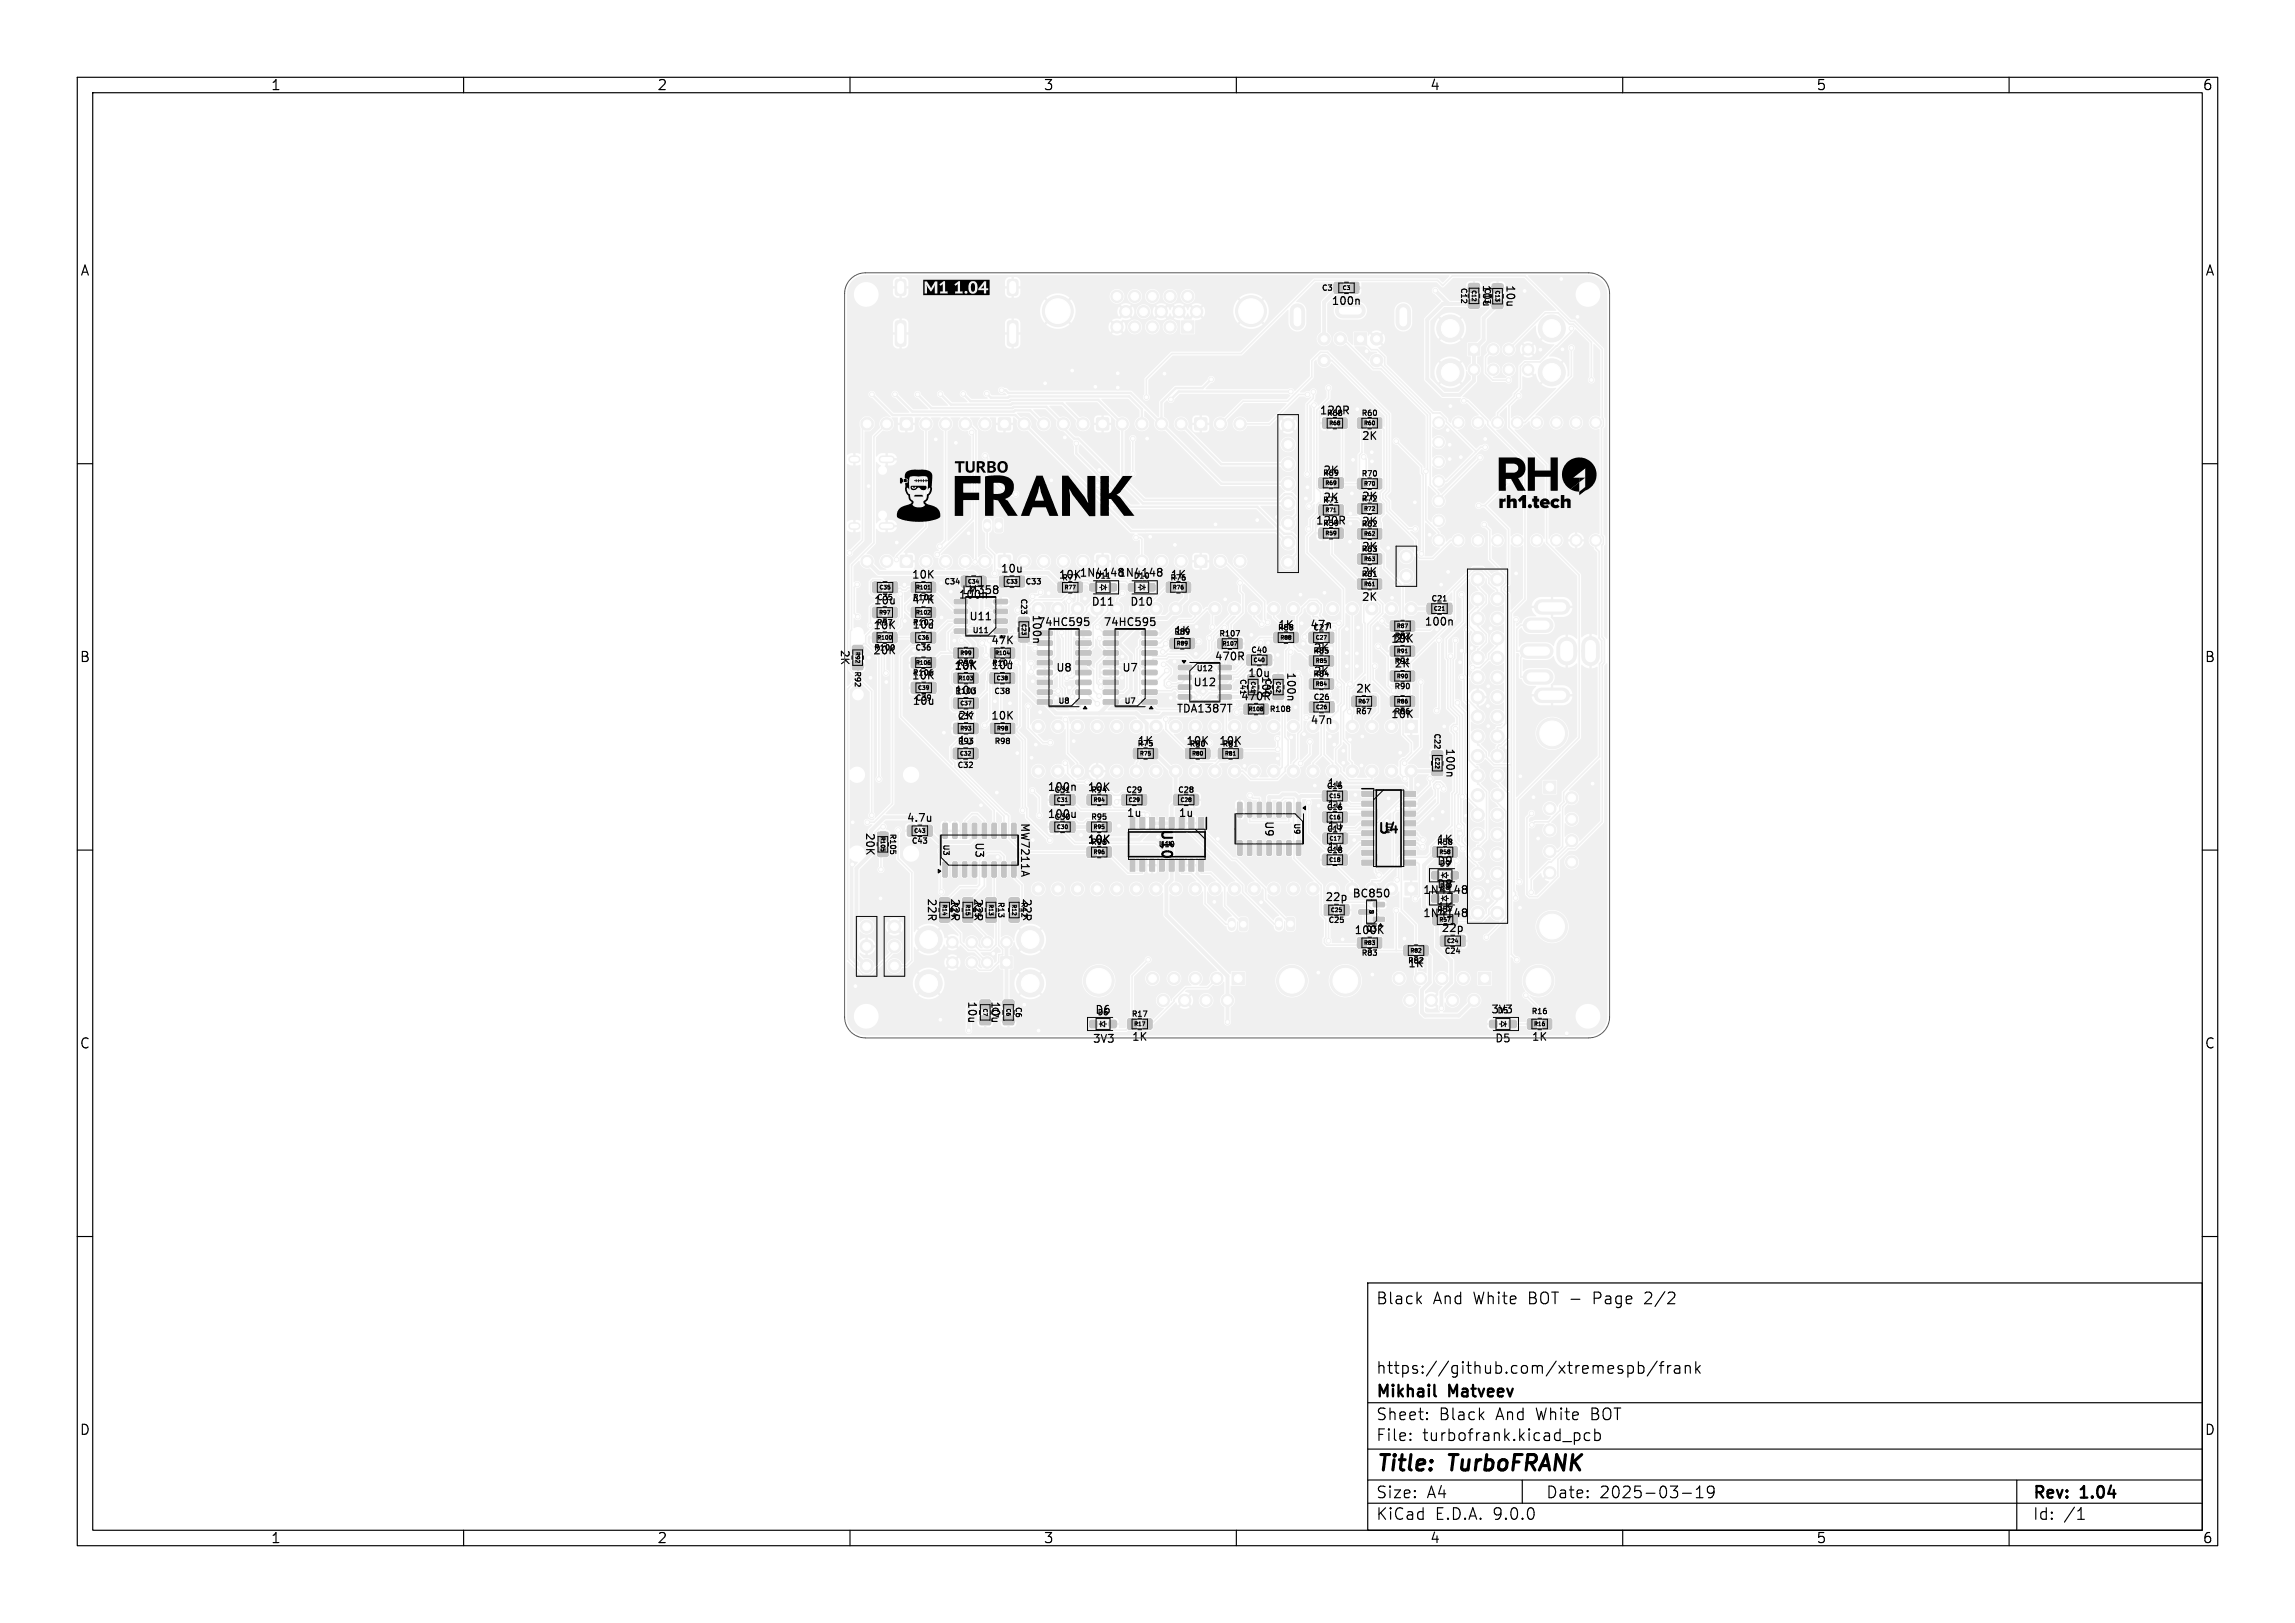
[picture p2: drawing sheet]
<svg xmlns="http://www.w3.org/2000/svg" width="297mm" height="210mm" viewBox="0 0 297 210" stroke-linecap="round" stroke-linejoin="round" font-family="sans-serif">
<defs><g id="words">
<g font-size="2.8">
<text x="178" y="190.9">Title:</text>
<text x="187.7" y="190.9">TurboFRANK</text>
</g>
<g font-size="2.1">
<text x="178" y="169">Black</text>
<text x="185.4" y="169">And</text>
<text x="190.7" y="169">White</text>
<text x="198" y="169">BOT -</text>
<text x="206.6" y="169">Page</text>
<text x="213.4" y="169">2/2</text>
<text x="178" y="178">https://github.com/xtremespb/frank</text>
<text x="178" y="184">Sheet:</text>
<text x="178" y="181.2">Mikhail</text>
<text x="186.2" y="184">Black</text>
<text x="187.6" y="181.2">Matveev</text>
<text x="193.7" y="184">And</text>
<text x="199" y="184">White</text>
<text x="206.2" y="184">BOT</text>
<text x="178" y="186.7">File:</text>
<text x="184.1" y="186.7">turbofrank.kicad_pcb</text>
<text x="178" y="196.9">KiCad</text>
<text x="178" y="194.1">Size:</text>
<text x="184.7" y="194.1">A4</text>
<text x="185.7" y="196.9">E.D.A.</text>
<text x="193.3" y="196.9">9.0.0</text>
<text x="200" y="194.1">Date:</text>
<text x="207" y="194.1">2025-03-19</text>
<text x="263" y="194.3">Rev:</text>
<text x="263" y="196.9">Id:</text>
<text x="267.1" y="196.9">/1</text>
<text x="269.4" y="194.3">1.04</text>
</g>
<g font-size="1.8">
<text x="35" y="11.9">1</text>
<text x="85" y="11.9">2</text>
<text x="135" y="11.9">3</text>
<text x="185" y="11.9">4</text>
<text x="235" y="11.9">5</text>
<text x="285" y="11.9">6</text>
<text x="10.3" y="35.9">A</text>
<text x="285.4" y="35.9">A</text>
<text x="10.3" y="85.9">B</text>
<text x="285.3" y="85.9">B</text>
<text x="150" y="107.1" transform="rotate(90 150 107.1)">U10</text>
<text x="178.2" y="108.2">U4</text>
<text x="10.3" y="135.9">C</text>
<text x="285.3" y="135.9">C</text>
<text x="10.3" y="185.9">D</text>
<text x="285.3" y="185.9">D</text>
<text x="35" y="199.9">1</text>
<text x="85" y="199.9">2</text>
<text x="135" y="199.9">3</text>
<text x="185" y="199.9">4</text>
<text x="235" y="199.9">5</text>
<text x="285" y="199.9">6</text>
</g>
<g font-size="1.4">
<text x="172.2" y="39.7">100n</text>
<text x="191.7" y="36.8" transform="rotate(90 191.7 36.8)">10u</text>
<text x="194.8" y="36.8" transform="rotate(90 194.8 36.8)">10u</text>
<text x="170.7" y="53.8">120R</text>
<text x="176.2" y="57.1">2K</text>
<text x="171.2" y="61.6">2K</text>
<text x="171.2" y="65.1">2K</text>
<text x="176.2" y="65">2K</text>
<text x="170.2" y="68.1">120R</text>
<text x="176.2" y="71.5">2K</text>
<text x="176.2" y="68.2">2K</text>
<text x="117.9" y="75.1">10K</text>
<text x="124" y="77.7">100n</text>
<text x="124.4" y="77.1">LM358</text>
<text x="129.4" y="74.3">10u</text>
<text x="136.9" y="75.1">10K1N41481N4148</text>
<text x="151.4" y="75.1">1K</text>
<text x="176.2" y="74.7">2K</text>
<text x="176.2" y="78">2K</text>
<text x="108.6" y="84" transform="rotate(90 108.6 84)">2K</text>
<text x="112.9" y="81.6">10K</text>
<text x="113" y="78.4">10u</text>
<text x="117.9" y="78.3">47K</text>
<text x="118" y="81.5">10u</text>
<text x="125.4" y="80.5">U11</text>
<text x="128.2" y="83.6">47K</text>
<text x="133.5" y="79.5" transform="rotate(90 133.5 79.5)">100n</text>
<text x="134.2" y="81.2">74HC595</text>
<text x="141.2" y="78.6">D11</text>
<text x="142.7" y="81.2">74HC595</text>
<text x="146.2" y="78.6">D10</text>
<text x="151.9" y="82.3">1K</text>
<text x="165.3" y="81.6">1K</text>
<text x="169.5" y="81.5">47n</text>
<text x="179.9" y="83.4">10K</text>
<text x="180.4" y="83.3">2K</text>
<text x="184.3" y="81.2">100n</text>
<text x="112.9" y="84.9">20K</text>
<text x="117.9" y="88.1">10K</text>
<text x="123.4" y="86.9">10K</text>
<text x="128.2" y="86.8">10u</text>
<text x="136.6" y="87.1">U8</text>
<text x="145.1" y="87.1">U7</text>
<text x="154.3" y="89">U12</text>
<text x="157.1" y="85.7">470R</text>
<text x="161.4" y="87.8">10u</text>
<text x="163.1" y="87.4" transform="rotate(90 163.1 87.4)">10u</text>
<text x="166.4" y="86.9" transform="rotate(90 166.4 86.9)">100n</text>
<text x="169.9" y="87.6">2K</text>
<text x="169.9" y="84.6">2K</text>
<text x="175.4" y="89.8">2K</text>
<text x="180.4" y="86.6">2K</text>
<text x="118" y="91.4">10u</text>
<text x="123.5" y="90">10u</text>
<text x="123.9" y="93.3">2K</text>
<text x="128.2" y="93.3">10K</text>
<text x="152.2" y="92.4">TDA1387T</text>
<text x="160.5" y="90.8">470R</text>
<text x="169.5" y="93.9">47n</text>
<text x="179.9" y="93.1">10K</text>
<text x="123.9" y="96.5">1u</text>
<text x="147.2" y="96.6">1K</text>
<text x="153.4" y="96.6">10K</text>
<text x="157.7" y="96.6">10K</text>
<text x="187" y="96.7" transform="rotate(90 187 96.7)">100n</text>
<text x="111.9" y="107.7" transform="rotate(90 111.9 107.7)">20K</text>
<text x="117.3" y="106.5">4.7u</text>
<text x="131.9" y="106.4" transform="rotate(90 131.9 106.4)">MW7211A</text>
<text x="135.5" y="102.5">100n</text>
<text x="135.5" y="106">100u</text>
<text x="140.7" y="102.6">10K</text>
<text x="145.7" y="105.9">1u</text>
<text x="152.4" y="105.9">1u</text>
<text x="163.5" y="106.1" transform="rotate(90 163.5 106.1)">U9</text>
<text x="171.7" y="104.8">1u</text>
<text x="171.7" y="102">1u</text>
<text x="171.7" y="107.5">1u</text>
<text x="126" y="108.9" transform="rotate(90 126 108.9)">U3</text>
<text x="140.7" y="109.4">10K</text>
<text x="171.7" y="110.3">1u</text>
<text x="185.9" y="109.3">1K</text>
<text x="185.9" y="112.1">D9</text>
<text x="119.9" y="116.2" transform="rotate(90 119.9 116.2)">22R</text>
<text x="122.9" y="116.2" transform="rotate(90 122.9 116.2)">22R</text>
<text x="125.9" y="116.2" transform="rotate(90 125.9 116.2)">22R</text>
<text x="132.2" y="116.2" transform="rotate(90 132.2 116.2)">22R</text>
<text x="171.4" y="116.8">22p</text>
<text x="174.9" y="116.3">BC850</text>
<text x="184.1" y="118.9">1N4148</text>
<text x="184.1" y="115.9">1N4148</text>
<text x="185.9" y="118.1">1K</text>
<text x="185.9" y="115.1">D8</text>
<text x="175.2" y="121.1">100K</text>
<text x="186.5" y="120.8">22p</text>
<text x="125.1" y="129.5" transform="rotate(90 125.1 129.5)">10u</text>
<text x="128.1" y="129.5" transform="rotate(90 128.1 129.5)">10u</text>
<text x="141.7" y="131.4">D6</text>
<text x="192.9" y="131.3">3V3</text>
<text x="141.3" y="135.1">3V3</text>
<text x="146.4" y="134.9">1K</text>
<text x="193.4" y="135.1">D5</text>
<text x="198.2" y="134.9">1K</text>
</g>
<g font-size="1">
<text x="170.9" y="37.8">C3</text>
<text x="188.9" y="37.1" transform="rotate(90 188.9 37.1)">C12</text>
<text x="191.9" y="37.2" transform="rotate(90 191.9 37.2)">C13</text>
<text x="171.6" y="54">R68</text>
<text x="176.1" y="54">R60</text>
<text x="171.1" y="61.8">R69</text>
<text x="171.1" y="65.3">R71</text>
<text x="176.1" y="65.1">R72</text>
<text x="176.1" y="61.8">R70</text>
<text x="171.1" y="68.3">R59</text>
<text x="176.1" y="68.3">R62</text>
<text x="176.1" y="71.6">R63</text>
<text x="113.4" y="77.9">C35</text>
<text x="118" y="77.9">R101</text>
<text x="122.1" y="75.8">C34</text>
<text x="131.9" y="77.3" transform="rotate(90 131.9 77.3)">C23</text>
<text x="132.6" y="75.8">C33</text>
<text x="137.3" y="75.3">R77</text>
<text x="141.6" y="75.1">D11</text>
<text x="146.6" y="75.1">D10</text>
<text x="151.3" y="75.3">R76</text>
<text x="176.1" y="74.8">R61</text>
<text x="113.3" y="81.1">R97</text>
<text x="118" y="81.1">R102</text>
<text x="125.8" y="82.1">U11</text>
<text x="151.8" y="82.3">R89</text>
<text x="157.7" y="82.5">R107</text>
<text x="165.3" y="81.8">R88</text>
<text x="169.8" y="81.8">C27</text>
<text x="180.3" y="82.9">R87</text>
<text x="185.1" y="78">C21</text>
<text x="110.4" y="86.8" transform="rotate(90 110.4 86.8)">R92</text>
<text x="113" y="84.4">R100</text>
<text x="118" y="87.6">R106</text>
<text x="118.3" y="84.4">C36</text>
<text x="123.5" y="90">R103</text>
<text x="123.8" y="86.4">R99</text>
<text x="128.3" y="86.4">R104</text>
<text x="128.6" y="90">C38</text>
<text x="154.7" y="87">U12</text>
<text x="160.3" y="87.7" transform="rotate(90 160.3 87.7)">C41</text>
<text x="161.8" y="84.7">C40</text>
<text x="163.6" y="87.7" transform="rotate(90 163.6 87.7)">C42</text>
<text x="169.8" y="87.8">R84</text>
<text x="169.8" y="84.8">R85</text>
<text x="180.3" y="89.4">R90</text>
<text x="180.3" y="86.1">R91</text>
<text x="118.4" y="90.9">C39</text>
<text x="123.8" y="93.2">C37</text>
<text x="136.9" y="91.2">U8</text>
<text x="145.4" y="91.2">U7</text>
<text x="164.3" y="92.3">R108</text>
<text x="169.9" y="90.8">C26</text>
<text x="175.3" y="92.6">R67</text>
<text x="180.3" y="92.6">R86</text>
<text x="185.4" y="94.7" transform="rotate(90 185.4 94.7)">C22</text>
<text x="123.8" y="99.6">C32</text>
<text x="123.8" y="96.5">R93</text>
<text x="128.6" y="96.5">R98</text>
<text x="147.1" y="96.8">R75</text>
<text x="153.8" y="96.8">R80</text>
<text x="158.1" y="96.8">R81</text>
<text x="115" y="107.8" transform="rotate(90 115 107.8)">R105</text>
<text x="136.3" y="102.8">C31</text>
<text x="136.3" y="106.3">C30</text>
<text x="141.1" y="106.3">R95</text>
<text x="141.1" y="102.8">R94</text>
<text x="145.6" y="102.8">C29</text>
<text x="152.3" y="102.8">C28</text>
<text x="167.3" y="106.4" transform="rotate(90 167.3 106.4)">U9</text>
<text x="171.6" y="105">C16</text>
<text x="171.6" y="102.3">C15</text>
<text x="171.6" y="107.8">C17</text>
<text x="179.2" y="106.3" transform="rotate(90 179.2 106.3)">U4</text>
<text x="117.9" y="109.4">C43</text>
<text x="121.9" y="109.2" transform="rotate(90 121.9 109.2)">U3</text>
<text x="141.1" y="109.5">R96</text>
<text x="149.8" y="109.8">U10</text>
<text x="171.6" y="110.6">C18</text>
<text x="185.8" y="109.5">R58</text>
<text x="123" y="116.6" transform="rotate(90 123 116.6)">R14</text>
<text x="126" y="116.6" transform="rotate(90 126 116.6)">R15</text>
<text x="129" y="116.6" transform="rotate(90 129 116.6)">R13</text>
<text x="132" y="116.6" transform="rotate(90 132 116.6)">R12</text>
<text x="171.8" y="119.6">C25</text>
<text x="185.8" y="118.3">R57</text>
<text x="176.1" y="123.9">R83</text>
<text x="176.7" y="120.8">Q3</text>
<text x="182.1" y="124.9">R82</text>
<text x="186.8" y="123.6">C24</text>
<text x="128.2" y="130.2" transform="rotate(90 128.2 130.2)">C7</text>
<text x="131.3" y="130.2" transform="rotate(90 131.3 130.2)">C6</text>
<text x="146.3" y="131.8">R17</text>
<text x="193.7" y="131.3">D5</text>
<text x="198.1" y="131.4">R16</text>
</g>
<g font-size=".7">
<text x="173.7" y="37.6">C3</text>
<text x="190.4" y="37.5" transform="rotate(90 190.4 37.5)">C12</text>
<text x="193.4" y="37.5" transform="rotate(90 193.4 37.5)">C13</text>
<text x="172" y="55.1">R68</text>
<text x="176.5" y="55.1">R60</text>
<text x="171.5" y="62.9">R69</text>
<text x="176.5" y="63">R70</text>
<text x="171.5" y="69.4">R59</text>
<text x="171.5" y="66.4">R71</text>
<text x="176.5" y="69.5">R62</text>
<text x="176.5" y="66.2">R72</text>
<text x="113.7" y="76.4">C35</text>
<text x="118.5" y="76.4">R101</text>
<text x="125.2" y="75.6">C34</text>
<text x="130.2" y="75.6">C33</text>
<text x="137.7" y="76.4">R77</text>
<text x="151.7" y="76.4">R76</text>
<text x="176.5" y="72.7">R63</text>
<text x="176.5" y="76">R61</text>
<text x="113.5" y="82.9">R100</text>
<text x="113.7" y="79.6">R97</text>
<text x="118.5" y="79.6">R102</text>
<text x="118.7" y="82.9">C36</text>
<text x="132.1" y="80.7" transform="rotate(90 132.1 80.7)">C23</text>
<text x="152.2" y="83.6">R89</text>
<text x="158.1" y="83.7">R107</text>
<text x="165.6" y="82.9">R88</text>
<text x="170.2" y="82.9">C27</text>
<text x="180.7" y="81.4">R87</text>
<text x="185.5" y="79.1">C21</text>
<text x="110.6" y="84.3" transform="rotate(90 110.6 84.3)">R92</text>
<text x="118.5" y="86.1">R106</text>
<text x="118.7" y="89.4">C39</text>
<text x="124" y="88.1">R103</text>
<text x="124.2" y="84.9">R99</text>
<text x="128.7" y="84.9">R104</text>
<text x="128.9" y="88.1">C38</text>
<text x="161.8" y="88.1" transform="rotate(90 161.8 88.1)">C41</text>
<text x="162.2" y="85.8">C40</text>
<text x="165.1" y="88.1" transform="rotate(90 165.1 88.1)">C42</text>
<text x="170.2" y="88.9">R84</text>
<text x="170.2" y="85.9">R85</text>
<text x="180.7" y="87.9">R90</text>
<text x="180.7" y="84.6">R91</text>
<text x="124.2" y="94.6">R93</text>
<text x="124.2" y="91.4">C37</text>
<text x="129" y="94.6">R98</text>
<text x="161.5" y="92.1">R108</text>
<text x="170.2" y="91.9">C26</text>
<text x="175.7" y="91.1">R67</text>
<text x="180.7" y="91.1">R86</text>
<text x="124.2" y="97.9">C32</text>
<text x="147.5" y="97.9">R75</text>
<text x="154.2" y="97.9">R80</text>
<text x="158.5" y="97.9">R81</text>
<text x="185.6" y="98" transform="rotate(90 185.6 98)">C22</text>
<text x="118.2" y="107.9">C43</text>
<text x="136.7" y="103.9">C31</text>
<text x="136.7" y="107.4">C30</text>
<text x="141.5" y="107.4">R95</text>
<text x="141.5" y="103.9">R94</text>
<text x="146" y="103.9">C29</text>
<text x="152.7" y="103.9">C28</text>
<text x="172" y="106.1">C16</text>
<text x="172" y="103.4">C15</text>
<text x="113.9" y="108.2" transform="rotate(90 113.9 108.2)">R105</text>
<text x="141.5" y="110.6">R96</text>
<text x="172" y="111.6">C18</text>
<text x="172" y="108.9">C17</text>
<text x="186.2" y="110.6">R58</text>
<text x="121.9" y="117" transform="rotate(90 121.9 117)">R14</text>
<text x="124.9" y="117" transform="rotate(90 124.9 117)">R15</text>
<text x="127.9" y="117" transform="rotate(90 127.9 117)">R13</text>
<text x="130.9" y="117" transform="rotate(90 130.9 117)">R12</text>
<text x="172.2" y="118.1">C25</text>
<text x="186.2" y="119.4">R57</text>
<text x="176.5" y="122.4">R83</text>
<text x="182.5" y="123.4">R82</text>
<text x="187.2" y="122.1">C24</text>
<text x="127.1" y="130.4" transform="rotate(90 127.1 130.4)">C7</text>
<text x="130.1" y="130.4" transform="rotate(90 130.1 130.4)">C6</text>
<text x="146.7" y="132.9">R17</text>
<text x="198.5" y="132.9">R16</text>
</g>
<text font-size=".4" x="177.1" y="118.2">Q3</text>
</g></defs>
<g fill="#f0f0f0" stroke="#f0f0f0" stroke-width=".13">
<path d="M128.8 67.2l.7-.1 .2 .2 .1 1.3-.2 .2-.6 .1-.2-.2v-1.4z"/>
<path d="M191.3 125.8h1.6v1.6h-1.6z"/>
<path d="M175.3 43.1h1.6v1.6h-1.6z"/>
<path d="M152.9 41.5h1.6v1.6h-1.6z"/>
<path d="M160.5 118.8l.7-.1 .2 .2v1.3l-.1 .2-.7 .1-.2-.2v-1.3z"/>
<path d="M129.5 123.8h1.5v1.5h-1.5z"/>
<path d="M190 44.5h1.5v1.5h-1.5z"/>
<path d="M166.6 118.8l.7-.1 .2 .1v1.4l-.1 .2h-.7l-.2-.1v-1.4z"/>
<path d="M181.8 93.2h1.6v1.6h-1.6z"/>
<path d="M181.8 114.2h1.6v1.6h-1.6z"/>
<path d="M199.8 101.1h1.6v1.6h-1.6z"/>
<path d="M116 41.6l1-.1 .2 .3 .1 2.7-.1 .2-.2 .1h-.9l-.2-.3v-2.6z"/>
<path d="M116 36.2l.9-.1 .3 .2 .1 1.6-.2 .3h-.9l-.3-.1v-1.6z"/>
<path d="M130.5 36.2l.9-.1 .3 .2 .1 1.6-.2 .3h-.9l-.3-.1v-1.6z"/>
<path d="M130.5 41.6l1-.1 .2 .3 .1 2.7-.1 .2-.2 .1h-.9l-.2-.3v-2.6z"/>
<path d="M116.6 54.1h1.4v1.5h-1.4z"/>
<path d="M129.3 54.1h1.4v1.5h-1.4z"/>
<path d="M142 54.1h1.4v1.5h-1.4z"/>
<path d="M154.7 54.1h1.4v1.5h-1.4z"/>
<path d="M154.7 71.9h1.4v1.5h-1.4z"/>
<path d="M142 71.9h1.4v1.5h-1.4z"/>
<path d="M129.3 71.9h1.4v1.5h-1.4z"/>
<path d="M116.6 71.9h1.4v1.5h-1.4z"/>
<path d="M159.4 125.8h1.6v1.6h-1.6z"/>
<path d="M128.7 81.4h1.6l.1 .1v.4l-.2 .1-1.5-.1-.1-.1z"/>
<path d="M128.7 80.1h1.6l.1 .1v.4l-.2 .1h-1.5l-.1-.2z"/>
<path d="M128.7 78.9l1.6-.1 .1 .2v.3l-.2 .1h-1.5l-.1-.1z"/>
<path d="M128.7 77.6h1.6l.1 .1v.4h-.2h-1.5l-.1-.1z"/>
<path d="M123.5 77.6h1.6l.1 .1v.4h-.1h-1.5l-.1-.1z"/>
<path d="M123.5 78.9l1.6-.1 .1 .2v.3l-.1 .1h-1.5l-.1-.1z"/>
<path d="M123.5 80.1h1.6l.1 .1v.4l-.1 .1h-1.5l-.1-.2z"/>
<path d="M123.5 81.4h1.6l.1 .1v.4l-.1 .1-1.5-.1-.1-.1z"/>
<path d="M152.5 86.1h1.6l.1 .1v.4l-.1 .1h-1.5l-.1-.2z"/>
<path d="M152.5 87.4h1.6l.1 .1v.4h-.1h-1.5l-.1-.1z"/>
<path d="M152.5 88.7l1.6-.1 .1 .2v.3l-.1 .1h-1.5l-.1-.1z"/>
<path d="M152.5 89.9h1.6l.1 .1v.4l-.1 .1h-1.5l-.1-.2z"/>
<path d="M157.7 89.9h1.6l.1 .1v.4l-.2 .1h-1.5l-.1-.2z"/>
<path d="M157.7 88.7l1.6-.1 .1 .2v.3l-.2 .1h-1.5l-.1-.1z"/>
<path d="M157.7 87.4h1.6l.1 .1v.4h-.2h-1.5l-.1-.1z"/>
<path d="M157.7 86.1h1.6l.1 .1v.4l-.2 .1h-1.5l-.1-.2z"/>
<path d="M127.6 116.2h.2h1.1l.1 .2-.1 .9-.2 .1-1.1-.1v-.2z"/>
<path d="M127.6 118.2h.2h1.1l.1 .2-.1 .9-.2 .1-1.1-.1v-.2z"/>
<path d="M146 131.9l.2-.1 .8 .1 .1 .2-.1 1-.1 .1-.9-.1-.1-.1z"/>
<path d="M148 131.9l.2-.1 .8 .1 .1 .2-.1 1-.1 .1-.9-.1-.1-.1z"/>
<path d="M131.5 74.6l.2-.1 .8 .1 .1 .2-.1 1.1-.2 .1-.8-.1-.1-.2z"/>
<path d="M129.4 74.6l.2-.1 .8 .1 .1 .2-.1 1.1-.1 .1-.9-.1-.1-.2z"/>
<path d="M193.2 38.8h.1h1.2v.2v.9l-.2 .1-1.1-.1-.1-.2z"/>
<path d="M193.2 36.8l.1-.1 1.2 .1v.2v.8l-.2 .1-1.1-.1-.1-.2z"/>
<path d="M171.5 81.8h.2h.9v.2v1.2h-.2h-.9v-.2z"/>
<path d="M169.5 81.8h.1h.9l.1 .2-.1 1.2h-.2h-.8l-.1-.2z"/>
<path d="M164.8 89.4h.1h1.2v.2v.9h-.2h-1.1l-.1-.2z"/>
<path d="M164.8 87.4l.1-.1 1.2 .1v.1v.9l-.2 .1-1.1-.1-.1-.2z"/>
<path d="M129.9 129.4h.1h1.2v.2v.9l-.2 .1-1.1-.1-.1-.2z"/>
<path d="M129.9 131.5h.1h1.2v.2v.9h-.2h-1.1l-.1-.2z"/>
<path d="M155.5 96.9l.2-.1 .8 .1 .1 .2-.1 1-.1 .1-.9-.1-.1-.1z"/>
<path d="M153.5 96.9l.2-.1 .8 .1 .1 .2-.1 1-.1 .1-.9-.1-.1-.1z"/>
<path d="M173.5 117.1l.2-.1 .8 .1 .1 .2-.1 1.1-.2 .1-.8-.1-.1-.2z"/>
<path d="M171.4 117.1l.2-.1 .8 .1 .1 .2-.1 1.1-.1 .1-.9-.1-.1-.2z"/>
<path d="M138 102.8h.2h.9v.2v1.2h-.2h-.9v-.2z"/>
<path d="M136 102.8h.1h.9l.1 .2-.1 1.2h-.2h-.8l-.1-.2z"/>
<path d="M138 106.3h.2h.9v.2v1.2h-.2h-.9v-.2z"/>
<path d="M136 106.3h.1h.9l.1 .2-.1 1.2h-.2h-.8l-.1-.2z"/>
<path d="M177.7 118.7h1.4l.1 .1v.4l-.2 .1-1.2-.1-.1-.1z"/>
<path d="M177.7 116.8h1.4l.1 .1v.4l-.2 .1-1.2-.1-.1-.1z"/>
<path d="M175.9 117.7h1.3l.1 .2v.3l-.1 .1h-1.3l-.1-.1z"/>
<path d="M175.7 68.5l.2-.1 .9 .1 .1 .1-.1 1.1-.2 .1-.9-.1v-.2z"/>
<path d="M177.7 68.5l.2-.1 .9 .1 .1 .1-.1 1.1-.2 .1-.9-.1v-.2z"/>
<path d="M187.5 109.6h.2h.8l.1 .2-.1 1.1-.1 .1-.9-.1-.1-.2z"/>
<path d="M185.5 109.6h.2h.8l.1 .2-.1 1.1-.1 .1-.9-.1-.1-.2z"/>
<path d="M173.3 107.8h.2h.8l.1 .2-.1 1.2h-.1h-.9l-.1-.2z"/>
<path d="M171.2 107.8h.2h.9v.2v1.2h-.2h-.9v-.2z"/>
<path d="M172.7 36.6l.2-.1 .8 .1 .1 .2-.1 1.1-.1 .1-.9-.1-.1-.2z"/>
<path d="M174.8 36.6l.2-.1 .8 .1 .1 .2-.1 1.1-.2 .1-.8-.1-.1-.2z"/>
<path d="M124.6 116.2h.2h1.1l.1 .2-.1 .9-.2 .1-1.1-.1v-.2z"/>
<path d="M124.6 118.2h.2h1.1l.1 .2-.1 .9-.2 .1-1.1-.1v-.2z"/>
<path d="M157.6 82.7l.2-.1 .9 .1 .1 .1-.1 1.1-.2 .1-.9-.1v-.2z"/>
<path d="M159.6 82.7l.2-.1 .9 .1 .1 .1-.1 1.1-.2 .1-.9-.1v-.2z"/>
<path d="M124.5 74.6l.1-.1 .9 .1 .1 .2-.1 1.1-.2 .1-.8-.1-.1-.2z"/>
<path d="M126.5 74.6l.2-.1 .9 .1v.2v1.1l-.2 .1-.9-.1v-.2z"/>
<path d="M171.5 87.9l.2-.1 .8 .1 .1 .2-.1 1-.1 .1-.9-.1-.1-.1z"/>
<path d="M169.5 87.9l.2-.1 .8 .1 .1 .2-.1 1-.1 .1-.9-.1-.1-.1z"/>
<path d="M195.3 132.1l.2-.1 .7 .1 .1 .2-.1 .6-.2 .1-.7-.1v-.1z"/>
<path d="M192.8 132.1l.2-.1 .7 .1 .1 .2-.1 .6-.2 .1-.7-.1v-.1z"/>
<path d="M153 75.4l.2-.1 .8 .1 .1 .2-.1 1-.1 .1-.9-.1-.1-.1z"/>
<path d="M151 75.4l.2-.1 .8 .1 .1 .2-.1 1-.1 .1-.9-.1-.1-.1z"/>
<path d="M118 88.3h.2h.8l.1 .2-.1 1.2h-.2h-.8l-.1-.2z"/>
<path d="M120.1 88.3h.1h.9l.1 .2-.1 1.2h-.2h-.8l-.1-.2z"/>
<path d="M125.5 93.6h.2h.8l.1 .2-.1 1.1-.1 .1-.9-.1-.1-.2z"/>
<path d="M123.5 93.6h.2h.8l.1 .2-.1 1.1-.1 .1-.9-.1-.1-.2z"/>
<path d="M177.7 121.4l.2-.1 .9 .1 .1 .2-.1 1-.2 .1-.9-.1v-.1z"/>
<path d="M175.7 121.4l.2-.1 .9 .1 .1 .2-.1 1-.2 .1-.9-.1v-.1z"/>
<path d="M166.9 81.9l.2-.1 .8 .1 .1 .2-.1 1-.1 .1-.9-.1-.1-.1z"/>
<path d="M164.9 81.9l.2-.1 .8 .1 .1 .2-.1 1-.1 .1-.9-.1-.1-.1z"/>
<path d="M188.5 121.1l.2-.1 .9 .1v.2v1.1l-.2 .1-.9-.1v-.2z"/>
<path d="M186.5 121.1l.1-.1 .9 .1 .1 .2-.1 1.1-.2 .1-.8-.1-.1-.2z"/>
<path d="M184.7 78.1l.2-.1 .9 .1v.2v1.1l-.2 .1-.9-.1v-.2z"/>
<path d="M186.8 78.1l.2-.1 .8 .1 .1 .2-.1 1.1-.1 .1-.9-.1-.1-.2z"/>
<path d="M175.7 71.7l.2-.1 .9 .1 .1 .2-.1 1.1h-.2h-.9v-.2z"/>
<path d="M177.7 71.7l.2-.1 .9 .1 .1 .2-.1 1.1h-.2h-.9v-.2z"/>
<path d="M176.2 102.4h1.6v.7h-1.6z"/>
<path d="M176.2 103.7h1.6v.6h-1.6z"/>
<path d="M176.2 104.9h1.6v.7h-1.6z"/>
<path d="M176.2 106.2h1.6v.7h-1.6z"/>
<path d="M176.2 107.5h1.6v.6h-1.6z"/>
<path d="M176.2 108.8h1.6v.6h-1.6z"/>
<path d="M176.2 110h1.6v.7h-1.6z"/>
<path d="M176.2 111.3h1.6v.6h-1.6z"/>
<path d="M181.7 111.3h1.5v.6h-1.5z"/>
<path d="M181.7 110h1.5v.7h-1.5z"/>
<path d="M181.7 108.8h1.5v.6h-1.5z"/>
<path d="M181.7 107.5h1.5v.6h-1.5z"/>
<path d="M181.7 106.2h1.5v.7h-1.5z"/>
<path d="M181.7 104.9h1.5v.7h-1.5z"/>
<path d="M181.7 103.7h1.5v.6h-1.5z"/>
<path d="M181.7 102.4h1.5v.7h-1.5z"/>
<path d="M113.6 107.7h.2h1.1l.1 .2-.1 .9-.2 .1-1.1-.1v-.2z"/>
<path d="M113.6 109.7h.2h1.1l.1 .2-.1 .9-.2 .1-1.1-.1v-.2z"/>
<path d="M147.8 90.6l1.9-.1 .1 .2-.1 .3-.1 .1h-1.8v-.1z"/>
<path d="M147.8 89.3h1.9l.1 .1-.1 .4-.1 .1-1.8-.1v-.1z"/>
<path d="M147.8 88h1.9l.1 .1-.1 .4-.1 .1h-1.8v-.2z"/>
<path d="M147.8 86.8l1.9-.1 .1 .2-.1 .3-.1 .1h-1.8v-.1z"/>
<path d="M147.8 85.5h1.9l.1 .1-.1 .4-.1 .1-1.8-.1v-.1z"/>
<path d="M147.8 84.2h1.9l.1 .1-.1 .4-.1 .1h-1.8v-.2z"/>
<path d="M147.8 83l1.9-.1 .1 .2-.1 .3-.1 .1h-1.8v-.1z"/>
<path d="M147.8 81.7h1.9l.1 .1-.1 .3-.1 .1h-1.8v-.1z"/>
<path d="M142.8 81.7h1.9l.1 .1-.1 .3-.1 .1h-1.8v-.1z"/>
<path d="M142.8 83l1.9-.1 .1 .2-.1 .3-.1 .1h-1.8v-.1z"/>
<path d="M142.8 84.2h1.9l.1 .1-.1 .4-.1 .1h-1.8v-.2z"/>
<path d="M142.8 85.5h1.9l.1 .1-.1 .4-.1 .1-1.8-.1v-.1z"/>
<path d="M142.8 86.8l1.9-.1 .1 .2-.1 .3-.1 .1h-1.8v-.1z"/>
<path d="M142.8 88h1.9l.1 .1-.1 .4-.1 .1h-1.8v-.2z"/>
<path d="M142.8 89.3h1.9l.1 .1-.1 .4-.1 .1-1.8-.1v-.1z"/>
<path d="M142.8 90.6l1.9-.1 .1 .2-.1 .3-.1 .1h-1.8v-.1z"/>
<path d="M140.7 106.4l.2-.1 .9 .1 .1 .2-.1 1-.2 .1-.9-.1v-.1z"/>
<path d="M142.7 106.4l.2-.1 .9 .1 .1 .2-.1 1-.2 .1-.9-.1v-.1z"/>
<path d="M113 78.6h.2h.8l.1 .2-.1 1.1-.1 .1-.9-.1-.1-.2z"/>
<path d="M115 78.6h.2h.8l.1 .2-.1 1.1-.1 .1-.9-.1-.1-.2z"/>
<path d="M173.3 105.1l.2-.1 .8 .1 .1 .2-.1 1.1-.2 .1-.8-.1-.1-.2z"/>
<path d="M171.2 105.1l.2-.1 .8 .1 .1 .2-.1 1.1-.1 .1-.9-.1-.1-.2z"/>
<path d="M122.1 111.5h.4l.1 .1v1.8l-.1 .1h-.3l-.2-.1z"/>
<path d="M123.3 111.5h.4l.2 .1v1.8l-.1 .1h-.4l-.1-.1z"/>
<path d="M124.6 111.5h.4l.1 .1v1.8v.1h-.4l-.1-.1z"/>
<path d="M125.9 111.5h.4l.1 .1v1.8l-.1 .1h-.3l-.2-.1z"/>
<path d="M127.1 111.5h.4l.2 .1v1.8l-.1 .1h-.4l-.1-.1z"/>
<path d="M128.4 111.5h.4l.1 .1 .1 1.8-.1 .1h-.4l-.1-.1z"/>
<path d="M129.7 111.5h.4l.1 .1v1.8l-.1 .1h-.3l-.2-.1z"/>
<path d="M130.9 111.5h.4l.2 .1v1.8l-.1 .1h-.4l-.1-.1z"/>
<path d="M130.9 106.5h.4l.2 .1v1.8l-.1 .1h-.4l-.1-.1z"/>
<path d="M129.7 106.5h.4l.1 .1v1.8l-.1 .1h-.3l-.2-.1z"/>
<path d="M128.4 106.5h.4l.1 .1 .1 1.8-.1 .1h-.4l-.1-.1z"/>
<path d="M127.1 106.5h.4l.2 .1v1.8l-.1 .1h-.4l-.1-.1z"/>
<path d="M125.9 106.5h.4l.1 .1v1.8l-.1 .1h-.3l-.2-.1z"/>
<path d="M124.6 106.5h.4l.1 .1v1.8v.1h-.4l-.1-.1z"/>
<path d="M123.3 106.5h.4l.2 .1v1.8l-.1 .1h-.4l-.1-.1z"/>
<path d="M122.1 106.5h.4l.1 .1v1.8l-.1 .1h-.3l-.2-.1z"/>
<path d="M159.7 96.9l.2-.1 .9 .1 .1 .2-.1 1-.2 .1-.9-.1v-.1z"/>
<path d="M157.7 96.9l.2-.1 .9 .1 .1 .2-.1 1-.2 .1-.9-.1v-.1z"/>
<path d="M172.7 68.4l.2-.1 .9 .1 .1 .2-.1 1-.2 .1-.9-.1v-.1z"/>
<path d="M170.7 68.4l.2-.1 .9 .1 .1 .2-.1 1-.2 .1-.9-.1v-.1z"/>
<path d="M141.1 132.1l.2-.1 .6 .1 .1 .2-.1 .6-.1 .1-.7-.1-.1-.1z"/>
<path d="M143.6 132.1l.2-.1 .6 .1 .1 .2-.1 .6-.1 .1-.7-.1-.1-.1z"/>
<path d="M172.7 61.9l.2-.1 .9 .1 .1 .2-.1 1-.2 .1-.9-.1v-.1z"/>
<path d="M170.7 61.9l.2-.1 .9 .1 .1 .2-.1 1-.2 .1-.9-.1v-.1z"/>
<path d="M175.7 65.2l.2-.1 .9 .1 .1 .2-.1 1.1h-.2h-.9v-.2z"/>
<path d="M177.7 65.2l.2-.1 .9 .1 .1 .2-.1 1.1h-.2h-.9v-.2z"/>
<path d="M125.5 90.3h.2h.9v.2v1.2h-.2h-.9v-.2z"/>
<path d="M123.5 90.3h.1h.9l.1 .2-.1 1.2h-.2h-.8l-.1-.2z"/>
<path d="M197.7 131.9l.2-.1 .9 .1 .1 .2-.1 1-.2 .1-.9-.1v-.1z"/>
<path d="M199.7 131.9l.2-.1 .9 .1 .1 .2-.1 1-.2 .1-.9-.1v-.1z"/>
<path d="M130.2 83.9l.2-.1 .9 .1 .1 .2-.1 1-.2 .1-.9-.1v-.1z"/>
<path d="M128.2 83.9l.2-.1 .9 .1 .1 .2-.1 1-.2 .1-.9-.1v-.1z"/>
<path d="M177 90.1h.2h.8l.1 .2-.1 1.1-.1 .1-.9-.1-.1-.2z"/>
<path d="M175 90.1h.2h.8l.1 .2-.1 1.1-.1 .1-.9-.1-.1-.2z"/>
<path d="M180 80.4l.2-.1 .8 .1 .1 .2-.1 1-.1 .1-.9-.1-.1-.1z"/>
<path d="M182 80.4l.2-.1 .8 .1 .1 .2-.1 1-.1 .1-.9-.1-.1-.1z"/>
<path d="M182 86.9l.2-.1 .8 .1 .1 .2-.1 1-.1 .1-.9-.1-.1-.1z"/>
<path d="M180 86.9l.2-.1 .8 .1 .1 .2-.1 1-.1 .1-.9-.1-.1-.1z"/>
<path d="M181.7 122.4l.2-.1 .9 .1 .1 .2-.1 1-.2 .1-.9-.1v-.1z"/>
<path d="M183.7 122.4l.2-.1 .9 .1 .1 .2-.1 1-.2 .1-.9-.1v-.1z"/>
<path d="M121.6 116.2h.2h1.1l.1 .2-.1 .9-.2 .1-1.1-.1v-.2z"/>
<path d="M121.6 118.2h.2h1.1l.1 .2-.1 .9-.2 .1-1.1-.1v-.2z"/>
<path d="M187.5 118.4l.2-.1 .8 .1 .1 .2-.1 1-.1 .1-.9-.1-.1-.1z"/>
<path d="M185.5 118.4l.2-.1 .8 .1 .1 .2-.1 1-.1 .1-.9-.1-.1-.1z"/>
<path d="M110.4 83.6l.1-.1 1.1 .1 .1 .1-.1 .9-.2 .1-1-.1-.1-.2z"/>
<path d="M110.4 85.6l.1-.1 1.1 .1 .1 .1-.1 .9-.2 .1-1-.1-.1-.2z"/>
<path d="M139.2 90.6l1.9-.1 .1 .2v.3l-.1 .1h-1.8l-.1-.1z"/>
<path d="M139.2 89.3h1.9l.1 .1v.4l-.1 .1-1.8-.1-.1-.1z"/>
<path d="M139.2 88h1.9l.1 .1v.4l-.1 .1h-1.8l-.1-.2z"/>
<path d="M139.2 86.8l1.9-.1 .1 .2v.3l-.1 .1h-1.8l-.1-.1z"/>
<path d="M139.2 85.5h1.9l.1 .1v.4l-.1 .1-1.8-.1-.1-.1z"/>
<path d="M139.2 84.2h1.9l.1 .1v.4l-.1 .1h-1.8l-.1-.2z"/>
<path d="M139.2 83l1.9-.1 .1 .2v.3l-.1 .1h-1.8l-.1-.1z"/>
<path d="M139.2 81.7h1.9l.1 .1v.3l-.1 .1h-1.8l-.1-.1z"/>
<path d="M134.2 81.7h1.9l.1 .1v.3l-.1 .1h-1.8l-.1-.1z"/>
<path d="M134.2 83l1.9-.1 .1 .2v.3l-.1 .1h-1.8l-.1-.1z"/>
<path d="M134.2 84.2h1.9l.1 .1v.4l-.1 .1h-1.8l-.1-.2z"/>
<path d="M134.2 85.5h1.9l.1 .1v.4l-.1 .1-1.8-.1-.1-.1z"/>
<path d="M134.2 86.8l1.9-.1 .1 .2v.3l-.1 .1h-1.8l-.1-.1z"/>
<path d="M134.2 88h1.9l.1 .1v.4l-.1 .1h-1.8l-.1-.2z"/>
<path d="M134.2 89.3h1.9l.1 .1v.4l-.1 .1-1.8-.1-.1-.1z"/>
<path d="M134.2 90.6l1.9-.1 .1 .2v.3l-.1 .1h-1.8l-.1-.1z"/>
<path d="M161.5 87.4l.2-.1 1.1 .1 .1 .1-.1 .9-.2 .1-1.1-.1-.1-.2z"/>
<path d="M142.7 109.6h.2h.9l.1 .2-.1 1.1-.2 .1-.9-.1v-.2z"/>
<path d="M140.7 109.6h.2h.9l.1 .2-.1 1.1-.2 .1-.9-.1v-.2z"/>
<path d="M175.7 54.1h.2h.9l.1 .2-.1 1.1-.2 .1-.9-.1v-.2z"/>
<path d="M177.7 54.1h.2h.9l.1 .2-.1 1.1-.2 .1-.9-.1v-.2z"/>
<path d="M120 78.6h.2h.8l.1 .2-.1 1.1-.1 .1-.9-.1-.1-.2z"/>
<path d="M118 78.6h.2h.8l.1 .2-.1 1.1-.1 .1-.9-.1-.1-.2z"/>
<path d="M173.2 54.1h.2h.9l.1 .2-.1 1.1-.2 .1-.9-.1v-.2z"/>
<path d="M171.2 54.1h.2h.9l.1 .2-.1 1.1-.2 .1-.9-.1v-.2z"/>
<path d="M175.7 62l.2-.1 .9 .1 .1 .1-.1 1.1-.2 .1-.9-.1v-.2z"/>
<path d="M177.7 62l.2-.1 .9 .1 .1 .1-.1 1.1-.2 .1-.9-.1v-.2z"/>
<path d="M125.5 96.8h.2h.8l.1 .2-.1 1.2h-.2h-.8l-.1-.2z"/>
<path d="M123.4 96.8h.2h.8l.1 .2-.1 1.2h-.1h-.9l-.1-.2z"/>
<path d="M185.3 115.8h.2h.7l.1 .2-.1 .7-.2 .1-.7-.1v-.2z"/>
<path d="M187.8 115.8h.2h.7l.1 .2-.1 .7-.2 .1-.7-.1v-.2z"/>
<path d="M123.5 83.9l.2-.1 .8 .1 .1 .2-.1 1-.1 .1-.9-.1-.1-.1z"/>
<path d="M125.5 83.9l.2-.1 .8 .1 .1 .2-.1 1-.1 .1-.9-.1-.1-.1z"/>
<path d="M119.6 106.8h.1h.9l.1 .2-.1 1.2h-.2h-.8l-.1-.2z"/>
<path d="M117.5 106.8h.2h.8l.1 .2-.1 1.2h-.2h-.8l-.1-.2z"/>
<path d="M180 90.1h.2h.8l.1 .2-.1 1.1-.1 .1-.9-.1-.1-.2z"/>
<path d="M182 90.1h.2h.8l.1 .2-.1 1.1-.1 .1-.9-.1-.1-.2z"/>
<path d="M163 91.1h.2h.9l.1 .2-.1 1.1-.2 .1-.9-.1v-.2z"/>
<path d="M161 91.1h.2h.9l.1 .2-.1 1.1-.2 .1-.9-.1v-.2z"/>
<path d="M130.2 93.6h.2h.9l.1 .2-.1 1.1-.2 .1-.9-.1v-.2z"/>
<path d="M128.2 93.6h.2h.9l.1 .2-.1 1.1-.2 .1-.9-.1v-.2z"/>
<path d="M152 102.8h.1h.9l.1 .2-.1 1.2h-.2h-.8l-.1-.2z"/>
<path d="M154 102.8h.2h.9v.2v1.2h-.2h-.9v-.2z"/>
<path d="M185.3 112.8h.2h.7l.1 .2-.1 .7-.2 .1-.7-.1v-.2z"/>
<path d="M187.8 112.8h.2h.7l.1 .2-.1 .7-.2 .1-.7-.1v-.2z"/>
<path d="M130.6 118.2h.2h1.1l.1 .2-.1 .9-.2 .1-1.1-.1v-.2z"/>
<path d="M130.6 116.2h.2h1.1l.1 .2-.1 .9-.2 .1-1.1-.1v-.2z"/>
<path d="M161.4 84.8l.2-.1 .8 .1 .1 .1-.1 1.2h-.1h-.9l-.1-.2z"/>
<path d="M163.5 84.8l.2-.1 .8 .1 .1 .1-.1 1.2h-.2h-.8l-.1-.2z"/>
<path d="M155.1 105.8h.7v1.5h-.7z"/>
<path d="M153.9 105.8h.6v1.5h-.6z"/>
<path d="M152.6 105.8h.6v1.5h-.6z"/>
<path d="M151.3 105.8h.7v1.5h-.7z"/>
<path d="M150 105.8h.7v1.5h-.7z"/>
<path d="M148.8 105.8h.6v1.5h-.6z"/>
<path d="M147.5 105.8h.7v1.5h-.7z"/>
<path d="M146.2 105.8h.7v1.5h-.7z"/>
<path d="M146.2 111.2h.7v1.5h-.7z"/>
<path d="M147.5 111.2h.7v1.5h-.7z"/>
<path d="M148.8 111.2h.6v1.5h-.6z"/>
<path d="M150 111.2h.7v1.5h-.7z"/>
<path d="M151.3 111.2h.7v1.5h-.7z"/>
<path d="M152.6 111.2h.6v1.5h-.6z"/>
<path d="M153.9 111.2h.6v1.5h-.6z"/>
<path d="M155.1 111.2h.7v1.5h-.7z"/>
<path d="M118 85.1h.2h.8l.1 .2-.1 1.1-.1 .1-.9-.1-.1-.2z"/>
<path d="M120 85.1h.2h.8l.1 .2-.1 1.1-.1 .1-.9-.1-.1-.2z"/>
<path d="M120 81.8h.2h.9v.2v1.2h-.2h-.9v-.2z"/>
<path d="M118 81.8h.1h.9l.1 .2-.1 1.2h-.2h-.8l-.1-.2z"/>
<path d="M145.2 102.8h.2h.9v.2v1.2h-.2h-.9v-.2z"/>
<path d="M147.3 102.8h.2h.8l.1 .2-.1 1.2h-.1h-.9l-.1-.2z"/>
<path d="M113 75.3h.2h.8l.1 .2-.1 1.2h-.2h-.8l-.1-.2z"/>
<path d="M115.1 75.3h.1h.9l.1 .2-.1 1.2h-.2h-.8l-.1-.2z"/>
<path d="M175.7 75l.2-.1 .9 .1 .1 .1-.1 1.1-.2 .1-.9-.1v-.2z"/>
<path d="M177.7 75l.2-.1 .9 .1 .1 .1-.1 1.1-.2 .1-.9-.1v-.2z"/>
<path d="M142.7 102.9l.2-.1 .9 .1 .1 .2-.1 1-.2 .1-.9-.1v-.1z"/>
<path d="M140.7 102.9l.2-.1 .9 .1 .1 .2-.1 1-.2 .1-.9-.1v-.1z"/>
<path d="M171.5 84.9l.2-.1 .8 .1 .1 .2-.1 1-.1 .1-.9-.1-.1-.1z"/>
<path d="M169.5 84.9l.2-.1 .8 .1 .1 .2-.1 1-.1 .1-.9-.1-.1-.1z"/>
<path d="M139 75.4l.2-.1 .8 .1 .1 .2-.1 1-.1 .1-.9-.1-.1-.1z"/>
<path d="M137 75.4l.2-.1 .8 .1 .1 .2-.1 1-.1 .1-.9-.1-.1-.1z"/>
<path d="M113 81.9l.2-.1 .8 .1 .1 .2-.1 1-.1 .1-.9-.1-.1-.1z"/>
<path d="M115 81.9l.2-.1 .8 .1 .1 .2-.1 1-.1 .1-.9-.1-.1-.1z"/>
<path d="M126.9 129.4h.1h1.2v.2v.9l-.2 .1-1.1-.1-.1-.2z"/>
<path d="M126.9 131.5h.1h1.2v.2v.9h-.2h-1.1l-.1-.2z"/>
<path d="M182 83.6h.2h.8l.1 .2-.1 1.1-.1 .1-.9-.1-.1-.2z"/>
<path d="M180 83.6h.2h.8l.1 .2-.1 1.1-.1 .1-.9-.1-.1-.2z"/>
<path d="M190.1 38.8l.2-.1 1.1 .1 .1 .2-.1 .8-.2 .1-1.1-.1-.1-.1z"/>
<path d="M190.1 36.7h.2h1.1l.1 .2-.1 .9h-.2h-1.1l-.1-.2z"/>
<path d="M173.3 110.6l.2-.1 .8 .1 .1 .2-.1 1.1-.2 .1-.8-.1-.1-.2z"/>
<path d="M171.2 110.6l.2-.1 .8 .1 .1 .2-.1 1.1-.1 .1-.9-.1-.1-.2z"/>
<path d="M148.7 96.9l.2-.1 .9 .1 .1 .2-.1 1-.2 .1-.9-.1v-.1z"/>
<path d="M146.7 96.9l.2-.1 .9 .1 .1 .2-.1 1-.2 .1-.9-.1v-.1z"/>
<path d="M120 75.4l.2-.1 .8 .1 .1 .2-.1 1-.1 .1-.9-.1-.1-.1z"/>
<path d="M118 75.4l.2-.1 .8 .1 .1 .2-.1 1-.1 .1-.9-.1-.1-.1z"/>
<path d="M125.5 87.1h.2h.8l.1 .2-.1 1.1-.1 .1-.9-.1-.1-.2z"/>
<path d="M123.5 87.1h.2h.8l.1 .2-.1 1.1-.1 .1-.9-.1-.1-.2z"/>
<path d="M172.7 65.4l.2-.1 .9 .1 .1 .2-.1 1-.2 .1-.9-.1v-.1z"/>
<path d="M170.7 65.4l.2-.1 .9 .1 .1 .2-.1 1-.2 .1-.9-.1v-.1z"/>
<path d="M185.4 99.3l.1-.1 1.2 .1v.2v.8l-.2 .1-1.1-.1-.1-.2z"/>
<path d="M185.4 97.2l.1-.1 1.2 .1v.2v.8l-.2 .1-1.1-.1-.1-.1z"/>
<path d="M153.5 82.6h.2h.8l.1 .2-.1 1.1-.1 .1-.9-.1-.1-.2z"/>
<path d="M151.5 82.6h.2h.8l.1 .2-.1 1.1-.1 .1-.9-.1-.1-.2z"/>
<path d="M148.6 75.6l.2-.1 .6 .1 .1 .2-.1 .6-.1 .1-.7-.1-.1-.1z"/>
<path d="M146.1 75.6l.2-.1 .6 .1 .1 .2-.1 .6-.1 .1-.7-.1-.1-.1z"/>
<path d="M143.6 75.6l.2-.1 .6 .1 .1 .2-.1 .6-.1 .1-.7-.1-.1-.1z"/>
<path d="M141.1 75.6l.2-.1 .6 .1 .1 .2-.1 .6-.1 .1-.7-.1-.1-.1z"/>
<path d="M130.2 87.1l.2-.1 .9 .1v.2v1.1l-.2 .1-.9-.1v-.2z"/>
<path d="M128.2 87.1l.1-.1 .9 .1 .1 .2-.1 1.1-.2 .1-.8-.1-.1-.2z"/>
<path d="M167.8 103.8h.4l.2 .1v1.7l-.1 .1-.4 .1-.1-.1z"/>
<path d="M166.5 103.8h.4l.2 .1v1.7l-.1 .1-.4 .1-.1-.1z"/>
<path d="M165.3 103.8h.4l.1 .1v1.7l-.1 .1-.3 .1-.2-.1z"/>
<path d="M164 103.8h.4l.1 .1 .1 1.7-.1 .1-.4 .1-.1-.1z"/>
<path d="M162.7 103.8h.4l.2 .1v1.7l-.1 .1-.4 .1-.1-.1z"/>
<path d="M161.5 103.8h.4l.1 .1v1.7l-.1 .1-.3 .1-.2-.1z"/>
<path d="M160.2 103.8h.4l.1 .1v1.7l-.1 .1-.3 .1-.1-.1z"/>
<path d="M160.2 108.8h.4h.1v1.8l-.1 .1h-.3l-.1-.1z"/>
<path d="M161.5 108.8h.4h.1v1.8l-.1 .1h-.3l-.2-.1z"/>
<path d="M162.7 108.8h.4h.2v1.8l-.1 .1h-.4l-.1-.1z"/>
<path d="M164 108.8h.4h.1l.1 1.8-.1 .1h-.4l-.1-.1z"/>
<path d="M165.3 108.8h.4h.1v1.8l-.1 .1h-.3l-.2-.1z"/>
<path d="M166.5 108.8h.4h.2v1.8l-.1 .1h-.4l-.1-.1z"/>
<path d="M167.8 108.8h.4h.2v1.8l-.1 .1h-.4l-.1-.1z"/>
<path d="M169.5 90.8h.2h.8l.1 .2-.1 1.2h-.2h-.8l-.1-.2z"/>
<path d="M171.6 90.8h.1h.9l.1 .2-.1 1.2h-.2h-.8l-.1-.2z"/>
<path d="M173.3 102.3h.2h.8l.1 .2-.1 1.2h-.2h-.8l-.1-.2z"/>
<path d="M171.2 102.3h.2h.8l.1 .2-.1 1.2h-.1h-.9l-.1-.2z"/>
<path d="M131.9 82l.1-.1 1.2 .1v.2v.8l-.2 .1-1.1-.1-.1-.2z"/>
<path d="M131.9 79.9l.1-.1 1.2 .1v.2v.8l-.2 .1-1.1-.1-.1-.1z"/>
<circle cx="115.8" cy="119.9" r=".85"/>
<circle cx="115.8" cy="122.4" r=".85"/>
<circle cx="115.8" cy="125" r=".85"/>
<circle cx="166.7" cy="55" r=".85"/>
<circle cx="166.7" cy="57.5" r=".85"/>
<circle cx="166.7" cy="60.1" r=".85"/>
<circle cx="166.7" cy="62.6" r=".85"/>
<circle cx="166.7" cy="65.1" r=".85"/>
<circle cx="166.7" cy="67.7" r=".85"/>
<circle cx="166.7" cy="70.2" r=".85"/>
<circle cx="166.7" cy="72.8" r=".85"/>
<circle cx="199.1" cy="126.9" r="2"/>
<circle cx="174.1" cy="126.9" r="2"/>
<circle cx="189.4" cy="126.6" r=".8"/>
<circle cx="186.6" cy="126.6" r=".8"/>
<circle cx="183.8" cy="126.6" r=".8"/>
<circle cx="181.1" cy="126.6" r=".8"/>
<circle cx="190.8" cy="129.4" r=".8"/>
<circle cx="188" cy="129.4" r=".8"/>
<circle cx="185.2" cy="129.4" r=".8"/>
<circle cx="182.4" cy="129.4" r=".8"/>
<circle cx="173.5" cy="43.8" r=".8"/>
<circle cx="178.2" cy="43.8" r=".8"/>
<circle cx="171.4" cy="43.8" r=".8"/>
<circle cx="178.2" cy="46.6" r=".8"/>
<circle cx="171.4" cy="46.6" r=".8"/>
<circle cx="136.9" cy="40.3" r="2"/>
<circle cx="161.9" cy="40.3" r="2"/>
<circle cx="151.4" cy="42.3" r=".8"/>
<circle cx="149.1" cy="42.3" r=".8"/>
<circle cx="146.8" cy="42.3" r=".8"/>
<circle cx="144.6" cy="42.3" r=".8"/>
<circle cx="154.9" cy="40.3" r=".8"/>
<circle cx="152.6" cy="40.3" r=".8"/>
<circle cx="150.3" cy="40.3" r=".8"/>
<circle cx="148" cy="40.3" r=".8"/>
<circle cx="145.7" cy="40.3" r=".8"/>
<circle cx="153.7" cy="38.3" r=".8"/>
<circle cx="151.4" cy="38.3" r=".8"/>
<circle cx="149.1" cy="38.3" r=".8"/>
<circle cx="146.8" cy="38.3" r=".8"/>
<circle cx="144.6" cy="38.3" r=".8"/>
<circle cx="193.8" cy="75" r=".85"/>
<circle cx="191.2" cy="75" r=".85"/>
<circle cx="193.8" cy="77.5" r=".85"/>
<circle cx="191.2" cy="77.5" r=".85"/>
<circle cx="193.8" cy="80" r=".85"/>
<circle cx="191.2" cy="80" r=".85"/>
<circle cx="193.8" cy="82.6" r=".85"/>
<circle cx="191.2" cy="82.6" r=".85"/>
<circle cx="193.8" cy="85.1" r=".85"/>
<circle cx="191.2" cy="85.1" r=".85"/>
<circle cx="193.8" cy="87.7" r=".85"/>
<circle cx="191.2" cy="87.7" r=".85"/>
<circle cx="193.8" cy="90.2" r=".85"/>
<circle cx="191.2" cy="90.2" r=".85"/>
<circle cx="193.8" cy="92.7" r=".85"/>
<circle cx="191.2" cy="92.7" r=".85"/>
<circle cx="193.8" cy="95.3" r=".85"/>
<circle cx="191.2" cy="95.3" r=".85"/>
<circle cx="193.8" cy="97.8" r=".85"/>
<circle cx="191.2" cy="97.8" r=".85"/>
<circle cx="193.8" cy="100.4" r=".85"/>
<circle cx="191.2" cy="100.4" r=".85"/>
<circle cx="193.8" cy="102.9" r=".85"/>
<circle cx="191.2" cy="102.9" r=".85"/>
<circle cx="193.8" cy="105.4" r=".85"/>
<circle cx="191.2" cy="105.4" r=".85"/>
<circle cx="193.8" cy="108" r=".85"/>
<circle cx="191.2" cy="108" r=".85"/>
<circle cx="193.8" cy="110.5" r=".85"/>
<circle cx="191.2" cy="110.5" r=".85"/>
<circle cx="193.8" cy="113.1" r=".85"/>
<circle cx="191.2" cy="113.1" r=".85"/>
<circle cx="193.8" cy="115.6" r=".85"/>
<circle cx="191.2" cy="115.6" r=".85"/>
<circle cx="193.8" cy="118.1" r=".85"/>
<circle cx="191.2" cy="118.1" r=".85"/>
<circle cx="127.8" cy="124.5" r=".75"/>
<circle cx="125.8" cy="124.5" r=".75"/>
<circle cx="123.3" cy="124.5" r=".75"/>
<circle cx="130.3" cy="121.9" r=".75"/>
<circle cx="127.8" cy="121.9" r=".75"/>
<circle cx="125.8" cy="121.9" r=".75"/>
<circle cx="123.3" cy="121.9" r=".75"/>
<circle cx="133.3" cy="127.2" r="1.75"/>
<circle cx="120.2" cy="127.2" r="1.75"/>
<circle cx="133.3" cy="121.6" r="1.75"/>
<circle cx="120.2" cy="121.6" r="1.75"/>
<circle cx="182" cy="72" r=".85"/>
<circle cx="182" cy="74.5" r=".85"/>
<circle cx="193.3" cy="45.2" r=".75"/>
<circle cx="195.3" cy="45.2" r=".75"/>
<circle cx="197.8" cy="45.2" r=".75"/>
<circle cx="190.8" cy="47.8" r=".75"/>
<circle cx="193.3" cy="47.8" r=".75"/>
<circle cx="195.3" cy="47.8" r=".75"/>
<circle cx="197.8" cy="47.8" r=".75"/>
<circle cx="187.7" cy="42.5" r="1.75"/>
<circle cx="200.8" cy="42.5" r="1.75"/>
<circle cx="187.7" cy="48.2" r="1.75"/>
<circle cx="200.8" cy="48.2" r="1.75"/>
<circle cx="180.1" cy="94" r=".8"/>
<circle cx="177.5" cy="94" r=".8"/>
<circle cx="175" cy="94" r=".8"/>
<circle cx="172.5" cy="94" r=".8"/>
<circle cx="169.9" cy="94" r=".8"/>
<circle cx="167.4" cy="94" r=".8"/>
<circle cx="164.8" cy="94" r=".8"/>
<circle cx="162.3" cy="94" r=".8"/>
<circle cx="159.8" cy="94" r=".8"/>
<circle cx="157.2" cy="94" r=".8"/>
<circle cx="154.7" cy="94" r=".8"/>
<circle cx="152.1" cy="94" r=".8"/>
<circle cx="149.6" cy="94" r=".8"/>
<circle cx="147.1" cy="94" r=".8"/>
<circle cx="144.5" cy="94" r=".8"/>
<circle cx="142" cy="94" r=".8"/>
<circle cx="139.4" cy="94" r=".8"/>
<circle cx="136.9" cy="94" r=".8"/>
<circle cx="134.4" cy="94" r=".8"/>
<circle cx="134.4" cy="78.8" r=".8"/>
<circle cx="136.9" cy="78.8" r=".8"/>
<circle cx="139.4" cy="78.8" r=".8"/>
<circle cx="142" cy="78.8" r=".8"/>
<circle cx="144.5" cy="78.8" r=".8"/>
<circle cx="147.1" cy="78.8" r=".8"/>
<circle cx="149.6" cy="78.8" r=".8"/>
<circle cx="152.1" cy="78.8" r=".8"/>
<circle cx="154.7" cy="78.8" r=".8"/>
<circle cx="157.2" cy="78.8" r=".8"/>
<circle cx="159.8" cy="78.8" r=".8"/>
<circle cx="162.3" cy="78.8" r=".8"/>
<circle cx="164.8" cy="78.8" r=".8"/>
<circle cx="167.4" cy="78.8" r=".8"/>
<circle cx="169.9" cy="78.8" r=".8"/>
<circle cx="172.5" cy="78.8" r=".8"/>
<circle cx="175" cy="78.8" r=".8"/>
<circle cx="177.5" cy="78.8" r=".8"/>
<circle cx="180.1" cy="78.8" r=".8"/>
<circle cx="182.6" cy="78.8" r=".8"/>
<circle cx="180.1" cy="115" r=".8"/>
<circle cx="177.5" cy="115" r=".8"/>
<circle cx="175" cy="115" r=".8"/>
<circle cx="172.5" cy="115" r=".8"/>
<circle cx="169.9" cy="115" r=".8"/>
<circle cx="167.4" cy="115" r=".8"/>
<circle cx="164.8" cy="115" r=".8"/>
<circle cx="162.3" cy="115" r=".8"/>
<circle cx="159.8" cy="115" r=".8"/>
<circle cx="157.2" cy="115" r=".8"/>
<circle cx="154.7" cy="115" r=".8"/>
<circle cx="152.1" cy="115" r=".8"/>
<circle cx="149.6" cy="115" r=".8"/>
<circle cx="147.1" cy="115" r=".8"/>
<circle cx="144.5" cy="115" r=".8"/>
<circle cx="142" cy="115" r=".8"/>
<circle cx="139.4" cy="115" r=".8"/>
<circle cx="136.9" cy="115" r=".8"/>
<circle cx="134.4" cy="115" r=".8"/>
<circle cx="134.4" cy="99.8" r=".8"/>
<circle cx="136.9" cy="99.8" r=".8"/>
<circle cx="139.4" cy="99.8" r=".8"/>
<circle cx="142" cy="99.8" r=".8"/>
<circle cx="144.5" cy="99.8" r=".8"/>
<circle cx="147.1" cy="99.8" r=".8"/>
<circle cx="149.6" cy="99.8" r=".8"/>
<circle cx="152.1" cy="99.8" r=".8"/>
<circle cx="154.7" cy="99.8" r=".8"/>
<circle cx="157.2" cy="99.8" r=".8"/>
<circle cx="159.8" cy="99.8" r=".8"/>
<circle cx="162.3" cy="99.8" r=".8"/>
<circle cx="164.8" cy="99.8" r=".8"/>
<circle cx="167.4" cy="99.8" r=".8"/>
<circle cx="169.9" cy="99.8" r=".8"/>
<circle cx="172.5" cy="99.8" r=".8"/>
<circle cx="175" cy="99.8" r=".8"/>
<circle cx="177.5" cy="99.8" r=".8"/>
<circle cx="180.1" cy="99.8" r=".8"/>
<circle cx="182.6" cy="99.8" r=".8"/>
<circle cx="200.9" cy="94.9" r="2"/>
<circle cx="200.9" cy="119.9" r="2"/>
<circle cx="200.6" cy="104.6" r=".8"/>
<circle cx="200.6" cy="107.4" r=".8"/>
<circle cx="200.6" cy="110.2" r=".8"/>
<circle cx="200.6" cy="112.9" r=".8"/>
<circle cx="203.4" cy="103.2" r=".8"/>
<circle cx="203.4" cy="106" r=".8"/>
<circle cx="203.4" cy="108.8" r=".8"/>
<circle cx="203.4" cy="111.5" r=".8"/>
<circle cx="112.2" cy="119.9" r=".85"/>
<circle cx="112.2" cy="122.4" r=".85"/>
<circle cx="112.2" cy="125" r=".85"/>
<circle cx="112.2" cy="54.9" r=".84"/>
<circle cx="114.8" cy="54.8" r=".8"/>
<circle cx="119.8" cy="54.8" r=".8"/>
<circle cx="122.4" cy="54.8" r=".8"/>
<circle cx="124.9" cy="54.8" r=".8"/>
<circle cx="127.5" cy="54.8" r=".8"/>
<circle cx="132.5" cy="54.8" r=".8"/>
<circle cx="135.1" cy="54.8" r=".8"/>
<circle cx="137.6" cy="54.8" r=".8"/>
<circle cx="140.2" cy="54.8" r=".8"/>
<circle cx="145.2" cy="54.8" r=".8"/>
<circle cx="147.8" cy="54.8" r=".8"/>
<circle cx="150.3" cy="54.8" r=".8"/>
<circle cx="152.9" cy="54.8" r=".8"/>
<circle cx="157.9" cy="54.8" r=".8"/>
<circle cx="160.5" cy="54.8" r=".8"/>
<circle cx="160.5" cy="72.6" r=".8"/>
<circle cx="157.9" cy="72.6" r=".8"/>
<circle cx="152.9" cy="72.6" r=".8"/>
<circle cx="150.3" cy="72.6" r=".8"/>
<circle cx="147.8" cy="72.6" r=".8"/>
<circle cx="145.2" cy="72.6" r=".8"/>
<circle cx="140.2" cy="72.6" r=".8"/>
<circle cx="137.6" cy="72.6" r=".8"/>
<circle cx="135.1" cy="72.6" r=".8"/>
<circle cx="132.5" cy="72.6" r=".8"/>
<circle cx="127.5" cy="72.6" r=".8"/>
<circle cx="124.9" cy="72.6" r=".8"/>
<circle cx="122.4" cy="72.6" r=".8"/>
<circle cx="119.8" cy="72.6" r=".8"/>
<circle cx="114.8" cy="72.6" r=".8"/>
<circle cx="112.2" cy="72.6" r=".8"/>
<circle cx="206.5" cy="54.7" r=".75"/>
<circle cx="204" cy="54.7" r=".75"/>
<circle cx="201.4" cy="54.7" r=".75"/>
<circle cx="198.9" cy="54.7" r=".75"/>
<circle cx="196.3" cy="54.7" r=".75"/>
<circle cx="193.8" cy="54.7" r=".75"/>
<circle cx="191.3" cy="54.7" r=".75"/>
<circle cx="188.7" cy="54.7" r=".75"/>
<circle cx="186.2" cy="54.7" r=".75"/>
<circle cx="186.2" cy="57.2" r=".75"/>
<circle cx="186.2" cy="59.8" r=".75"/>
<circle cx="186.2" cy="62.3" r=".75"/>
<circle cx="186.2" cy="64.8" r=".75"/>
<circle cx="186.2" cy="67.4" r=".75"/>
<circle cx="186.2" cy="69.9" r=".75"/>
<circle cx="188.7" cy="69.9" r=".75"/>
<circle cx="191.3" cy="69.9" r=".75"/>
<circle cx="193.8" cy="69.9" r=".75"/>
<circle cx="196.3" cy="69.9" r=".75"/>
<circle cx="198.9" cy="69.9" r=".75"/>
<circle cx="201.4" cy="69.9" r=".75"/>
<circle cx="204" cy="69.9" r=".75"/>
<circle cx="206.5" cy="69.9" r=".75"/>
<circle cx="167.2" cy="126.9" r="2"/>
<circle cx="142.2" cy="126.9" r="2"/>
<circle cx="157.5" cy="126.6" r=".8"/>
<circle cx="154.7" cy="126.6" r=".8"/>
<circle cx="151.9" cy="126.6" r=".8"/>
<circle cx="149.2" cy="126.6" r=".8"/>
<circle cx="158.9" cy="129.4" r=".8"/>
<circle cx="156.1" cy="129.4" r=".8"/>
<circle cx="153.3" cy="129.4" r=".8"/>
<circle cx="150.5" cy="129.4" r=".8"/>
<circle cx="175.6" cy="86.2" r=".3"/>
<circle cx="171.3" cy="92.7" r=".3"/>
<circle cx="168.8" cy="95" r=".3"/>
<circle cx="202.2" cy="45.2" r=".3"/>
<circle cx="164.1" cy="83.2" r=".3"/>
<circle cx="123.5" cy="82.9" r=".3"/>
<circle cx="168.5" cy="80.7" r=".3"/>
<circle cx="145.2" cy="87.7" r=".3"/>
<circle cx="173.9" cy="98.7" r=".3"/>
<circle cx="175.1" cy="59.5" r=".3"/>
<circle cx="112.5" cy="85.1" r=".3"/>
<circle cx="187.4" cy="74" r=".3"/>
<circle cx="206.1" cy="101.4" r=".3"/>
<circle cx="175.6" cy="84.6" r=".3"/>
<circle cx="174.8" cy="67.7" r=".3"/>
<circle cx="192.6" cy="88.8" r=".3"/>
<circle cx="170.2" cy="101.7" r=".3"/>
<circle cx="199.4" cy="45.3" r=".3"/>
<circle cx="187.5" cy="100.4" r=".3"/>
<circle cx="142.3" cy="60.8" r=".3"/>
<circle cx="172.3" cy="83.9" r=".3"/>
<circle cx="148.1" cy="77.3" r=".3"/>
<circle cx="202.1" cy="36.1" r=".3"/>
<circle cx="121.7" cy="131.9" r=".3"/>
<circle cx="123.1" cy="76.6" r=".3"/>
<circle cx="197.3" cy="37.6" r=".3"/>
<circle cx="137.8" cy="56.6" r=".3"/>
<circle cx="135.3" cy="49.6" r=".3"/>
<circle cx="174.7" cy="70.1" r=".3"/>
<circle cx="163.2" cy="116.8" r=".3"/>
<circle cx="128.6" cy="123.4" r=".3"/>
<circle cx="139.9" cy="108.1" r=".3"/>
<circle cx="136.7" cy="90.3" r=".3"/>
<circle cx="135.7" cy="76.7" r=".3"/>
<circle cx="129" cy="102.5" r=".3"/>
<circle cx="144.7" cy="50.2" r=".3"/>
<circle cx="172.1" cy="95.3" r=".3"/>
<circle cx="128.8" cy="90.8" r=".3"/>
<circle cx="184.1" cy="125.2" r=".3"/>
<circle cx="114.7" cy="88.3" r=".3"/>
<circle cx="167.1" cy="95.4" r=".3"/>
<circle cx="177.5" cy="58.5" r=".3"/>
<circle cx="125.4" cy="69" r=".3"/>
<circle cx="141.8" cy="50" r=".3"/>
<circle cx="154.9" cy="81.1" r=".3"/>
<circle cx="177.6" cy="59.7" r=".3"/>
<circle cx="176.3" cy="95.3" r=".3"/>
<circle cx="112.7" cy="87.7" r=".3"/>
<circle cx="115.7" cy="77.4" r=".3"/>
<circle cx="204.2" cy="41" r=".3"/>
<circle cx="167.7" cy="91.5" r=".3"/>
<circle cx="122.2" cy="94.8" r=".3"/>
<circle cx="171.4" cy="76.7" r=".3"/>
<circle cx="157.3" cy="67.9" r=".3"/>
<circle cx="179.7" cy="103.3" r=".3"/>
<circle cx="132.6" cy="130" r=".3"/>
<circle cx="176.9" cy="45.5" r=".3"/>
<circle cx="134.6" cy="92.1" r=".3"/>
<circle cx="189.1" cy="59.2" r=".3"/>
<circle cx="192.6" cy="116.5" r=".3"/>
<circle cx="189" cy="85.7" r=".3"/>
<circle cx="157.6" cy="108.5" r=".3"/>
<circle cx="112.4" cy="62.9" r=".3"/>
<circle cx="181.2" cy="97.4" r=".3"/>
<circle cx="167.8" cy="89.4" r=".3"/>
<circle cx="197.9" cy="64.8" r=".3"/>
<circle cx="199.1" cy="108.5" r=".3"/>
<circle cx="121.8" cy="75.4" r=".3"/>
<circle cx="110.3" cy="111.8" r=".3"/>
<circle cx="165.1" cy="91" r=".3"/>
<circle cx="145.3" cy="85" r=".3"/>
<circle cx="174.3" cy="81.4" r=".3"/>
<circle cx="176.2" cy="99.1" r=".3"/>
<circle cx="202.8" cy="133.7" r=".3"/>
<circle cx="192.2" cy="56.8" r=".3"/>
<circle cx="192.5" cy="114.1" r=".3"/>
<circle cx="168.7" cy="83.3" r=".3"/>
<circle cx="187.4" cy="55.7" r=".3"/>
<circle cx="179.7" cy="70.9" r=".3"/>
<circle cx="192.9" cy="81.3" r=".3"/>
<circle cx="156.8" cy="85.6" r=".3"/>
<circle cx="110.4" cy="106.4" r=".3"/>
<circle cx="116.1" cy="70.2" r=".3"/>
<circle cx="177.6" cy="126.1" r=".3"/>
<circle cx="130.7" cy="91" r=".3"/>
<circle cx="192.6" cy="94" r=".3"/>
<circle cx="165.3" cy="66.9" r=".3"/>
<circle cx="144.8" cy="106.8" r=".3"/>
<circle cx="189.7" cy="105.5" r=".3"/>
<circle cx="150.7" cy="48.3" r=".3"/>
<circle cx="196.8" cy="100.5" r=".3"/>
<circle cx="161.1" cy="99.1" r=".3"/>
<circle cx="178.3" cy="81.3" r=".3"/>
<circle cx="183.1" cy="65" r=".3"/>
<circle cx="110.7" cy="127.6" r=".3"/>
<circle cx="148.9" cy="69.4" r=".3"/>
<circle cx="192.6" cy="91.4" r=".3"/>
<circle cx="138.8" cy="48" r=".3"/>
<circle cx="147" cy="91" r=".3"/>
<circle cx="174.3" cy="86.2" r=".3"/>
<circle cx="127" cy="104.2" r=".3"/>
<circle cx="174.8" cy="66.4" r=".3"/>
<circle cx="152" cy="85.6" r=".3"/>
<circle cx="170.6" cy="125.9" r=".3"/>
<circle cx="180.2" cy="77.3" r=".3"/>
<circle cx="134.1" cy="96.4" r=".3"/>
<circle cx="162" cy="82.1" r=".3"/>
<circle cx="195" cy="96.7" r=".3"/>
<circle cx="131.7" cy="97.5" r=".3"/>
<circle cx="165.4" cy="98.1" r=".3"/>
<circle cx="152.1" cy="70.5" r=".3"/>
<circle cx="123.7" cy="57.3" r=".3"/>
<circle cx="173.8" cy="121.5" r=".3"/>
<circle cx="186" cy="81.4" r=".3"/>
<circle cx="175.3" cy="108.7" r=".3"/>
<circle cx="148.5" cy="56.7" r=".3"/>
<circle cx="180.6" cy="75.8" r=".3"/>
<circle cx="131.7" cy="111.1" r=".3"/>
<circle cx="118.3" cy="84.2" r=".3"/>
<circle cx="175.8" cy="81.2" r=".3"/>
<circle cx="117.1" cy="80.3" r=".3"/>
<circle cx="183.5" cy="101.5" r=".3"/>
<circle cx="121.1" cy="56.9" r=".3"/>
<circle cx="133.7" cy="108.7" r=".3"/>
<circle cx="179.5" cy="106.2" r=".3"/>
<circle cx="133.7" cy="88.1" r=".3"/>
<circle cx="190.5" cy="83.8" r=".3"/>
<circle cx="162.7" cy="67.3" r=".3"/>
<circle cx="187.6" cy="59.4" r=".3"/>
<circle cx="173.9" cy="97.1" r=".3"/>
<circle cx="189.2" cy="84.2" r=".3"/>
<circle cx="186.5" cy="75.7" r=".3"/>
<circle cx="196.2" cy="74.2" r=".3"/>
<circle cx="138.8" cy="77.1" r=".3"/>
<circle cx="136.1" cy="62.1" r=".3"/>
<circle cx="155.7" cy="89.4" r=".3"/>
<circle cx="187.6" cy="57.6" r=".3"/>
<circle cx="185.4" cy="106" r=".3"/>
<circle cx="167.3" cy="80.6" r=".3"/>
<circle cx="117.1" cy="75.7" r=".3"/>
<circle cx="133.5" cy="98.1" r=".3"/>
<circle cx="187.7" cy="52.6" r=".3"/>
<circle cx="185" cy="69.2" r=".3"/>
<circle cx="144.7" cy="48.3" r=".3"/>
<circle cx="174.7" cy="95.7" r=".3"/>
<circle cx="165.4" cy="84.8" r=".3"/>
<circle cx="158.6" cy="77.6" r=".3"/>
<circle cx="129.1" cy="110.9" r=".3"/>
<circle cx="186.9" cy="94" r=".3"/>
<circle cx="174.3" cy="84.5" r=".3"/>
<circle cx="121.9" cy="79.9" r=".3"/>
<circle cx="175" cy="63.9" r=".3"/>
<circle cx="187.6" cy="108" r=".3"/>
<circle cx="157.2" cy="116.7" r=".3"/>
<circle cx="140.4" cy="77.4" r=".3"/>
<circle cx="175.4" cy="102.8" r=".3"/>
<circle cx="169.2" cy="63" r=".3"/>
<circle cx="138.4" cy="89" r=".3"/>
<circle cx="186.7" cy="105.1" r=".3"/>
<circle cx="139" cy="95.9" r=".3"/>
<circle cx="181.8" cy="121.5" r=".3"/>
<circle cx="168.3" cy="77" r=".3"/>
<circle cx="134.4" cy="133.4" r=".3"/>
<circle cx="172.7" cy="96.4" r=".3"/>
<circle cx="170.7" cy="104.2" r=".3"/>
<circle cx="114" cy="116.2" r=".3"/>
<circle cx="169" cy="64.5" r=".3"/>
<circle cx="154.8" cy="84.6" r=".3"/>
<circle cx="151.5" cy="90.3" r=".3"/>
<circle cx="196.7" cy="117.4" r=".3"/>
<circle cx="175.7" cy="53" r=".3"/>
<circle cx="189" cy="107.8" r=".3"/>
<circle cx="198.5" cy="103.1" r=".3"/>
<circle cx="125.4" cy="133.4" r=".3"/>
<circle cx="185.8" cy="37.6" r=".3"/>
<circle cx="158.9" cy="132.2" r=".3"/>
<circle cx="186.5" cy="130.5" r=".3"/>
<circle cx="121.8" cy="115.4" r=".3"/>
<circle cx="121.7" cy="110.1" r=".3"/>
<circle cx="180.7" cy="57.1" r=".3"/>
<circle cx="184" cy="71.7" r=".3"/>
<circle cx="180.7" cy="117.8" r=".3"/>
<circle cx="171.9" cy="121.7" r=".3"/>
<circle cx="142.5" cy="88.1" r=".3"/>
<circle cx="171.9" cy="89.9" r=".3"/>
<circle cx="151.3" cy="88.5" r=".3"/>
<circle cx="187.7" cy="84.9" r=".3"/>
<circle cx="144.5" cy="103.8" r=".3"/>
<circle cx="148.5" cy="105.4" r=".3"/>
<circle cx="113.7" cy="100.8" r=".3"/>
<circle cx="188.8" cy="106.9" r=".3"/>
<circle cx="112.2" cy="106.4" r=".3"/>
<circle cx="132.3" cy="104.9" r=".3"/>
<circle cx="183.9" cy="88.3" r=".3"/>
<circle cx="181.8" cy="98.7" r=".3"/>
<circle cx="127.4" cy="93.9" r=".3"/>
<circle cx="114.3" cy="107" r=".3"/>
<circle cx="114" cy="112.5" r=".3"/>
<circle cx="131.5" cy="81.7" r=".3"/>
<circle cx="127.7" cy="79" r=".3"/>
<circle cx="169.4" cy="65.5" r=".3"/>
<circle cx="170" cy="52.4" r=".3"/>
<circle cx="131.5" cy="64" r=".3"/>
<circle cx="110" cy="71.6" r=".3"/>
<circle cx="127.5" cy="59" r=".3"/>
<circle cx="111" cy="79.8" r=".3"/>
<circle cx="110.9" cy="75.6" r=".3"/>
<circle cx="112.8" cy="105.5" r=".3"/>
<circle cx="170" cy="50.7" r=".3"/>
<circle cx="116.2" cy="107.4" r=".3"/>
<circle cx="169.2" cy="61.4" r=".3"/>
<circle cx="192.1" cy="67.9" r=".3"/>
<circle cx="195.2" cy="62.3" r=".3"/>
<circle cx="191.4" cy="65.4" r=".3"/>
<circle cx="192.4" cy="121.3" r=".3"/>
<circle cx="148.6" cy="124.2" r=".3"/>
<circle cx="183.2" cy="116.3" r=".3"/>
<circle cx="184.2" cy="108.7" r=".3"/>
<circle cx="188.5" cy="111.4" r=".3"/>
<circle cx="137.9" cy="93.1" r=".3"/>
<circle cx="138.7" cy="91.4" r=".3"/>
<circle cx="131.7" cy="79" r=".3"/>
<circle cx="131.6" cy="85.7" r=".3"/>
<circle cx="135.9" cy="108.7" r=".3"/>
<circle cx="192.2" cy="57.9" r=".3"/>
<circle cx="184.5" cy="61" r=".3"/>
<circle cx="191.5" cy="59.2" r=".3"/>
<circle cx="126.2" cy="72.7" r=".3"/>
<circle cx="121.3" cy="71.8" r=".3"/>
<circle cx="125.7" cy="56" r=".3"/>
<circle cx="116.5" cy="76.9" r=".3"/>
<circle cx="114.7" cy="87.1" r=".3"/>
<circle cx="116" cy="72.4" r=".3"/>
<circle cx="112.6" cy="80.9" r=".3"/>
<circle cx="121.6" cy="70.7" r=".3"/>
<circle cx="189.2" cy="77" r=".3"/>
<circle cx="183.2" cy="68.4" r=".3"/>
<circle cx="169.2" cy="51" r=".3"/>
<circle cx="189.4" cy="51.9" r=".3"/>
<circle cx="196.3" cy="124.2" r=".3"/>
<circle cx="197.5" cy="128.8" r=".3"/>
<circle cx="168.8" cy="82.4" r=".3"/>
<circle cx="185.9" cy="92" r=".3"/>
<circle cx="188.6" cy="90.9" r=".3"/>
<circle cx="186.2" cy="82.9" r=".3"/>
<circle cx="164" cy="80.5" r=".3"/>
<circle cx="189.3" cy="103.1" r=".3"/>
<circle cx="188.3" cy="82.9" r=".3"/>
<circle cx="124.7" cy="51" r=".3"/>
<circle cx="118.8" cy="51" r=".3"/>
<circle cx="115.8" cy="51" r=".3"/>
<circle cx="167" cy="50.7" r=".3"/>
<circle cx="151.5" cy="51.7" r=".3"/>
<circle cx="127.7" cy="50.9" r=".3"/>
<circle cx="145.6" cy="85.9" r=".3"/>
<circle cx="150.6" cy="86" r=".3"/>
<circle cx="150.5" cy="84.4" r=".3"/>
<circle cx="196.2" cy="80.2" r=".3"/>
<circle cx="196.1" cy="116.2" r=".3"/>
<circle cx="139.3" cy="57.4" r=".3"/>
<circle cx="121.7" cy="51" r=".3"/>
<circle cx="134" cy="83.9" r=".3"/>
<circle cx="142.4" cy="88.9" r=".3"/>
<circle cx="142.3" cy="82.6" r=".3"/>
<circle cx="147" cy="69.6" r=".3"/>
<circle cx="160.5" cy="75.4" r=".3"/>
<circle cx="189.2" cy="87.6" r=".3"/>
<circle cx="169.3" cy="68.4" r=".3"/>
<circle cx="196.6" cy="114.1" r=".3"/>
<circle cx="196.5" cy="51.2" r=".3"/>
<circle cx="171.9" cy="50.2" r=".3"/>
<circle cx="127.6" cy="84.8" r=".3"/>
<circle cx="134.5" cy="105.5" r=".3"/>
<circle cx="127.1" cy="83.2" r=".3"/>
<circle cx="133.6" cy="102.3" r=".3"/>
<circle cx="112.8" cy="51" r=".3"/>
<circle cx="189.8" cy="81.5" r=".3"/>
<circle cx="156.7" cy="49.1" r=".3"/>
<circle cx="129.6" cy="50.5" r=".3"/>
<circle cx="203.4" cy="45" r=".3"/>
<circle cx="198.2" cy="106.7" r=".3"/>
<circle cx="203.4" cy="42.5" r=".3"/>
<circle cx="128.7" cy="74.2" r=".3"/>
<circle cx="124.5" cy="82.9" r=".3"/>
<circle cx="178.5" cy="113.2" r=".3"/>
<circle cx="198.2" cy="115.5" r=".3"/>
<circle cx="185.1" cy="100.7" r=".3"/>
<circle cx="186.8" cy="102.1" r=".3"/>
<circle cx="186.1" cy="101.7" r=".3"/>
<circle cx="176.8" cy="88.4" r=".3"/>
<circle cx="165.3" cy="95.6" r=".3"/>
<circle cx="165.4" cy="97" r=".3"/>
<circle cx="160.1" cy="92.1" r=".3"/>
<circle cx="162.7" cy="83.8" r=".3"/>
<circle cx="180.8" cy="113.8" r=".3"/>
<circle cx="190.6" cy="86.4" r=".3"/>
<circle cx="184.1" cy="109.6" r=".3"/>
<circle cx="146.6" cy="56.7" r=".3"/>
<circle cx="144" cy="65.3" r=".3"/>
<circle cx="142.1" cy="62.8" r=".3"/>
<circle cx="198.2" cy="105.2" r=".3"/>
<circle cx="146.6" cy="61.3" r=".3"/>
<circle cx="148.4" cy="51.4" r=".3"/>
<circle cx="189.3" cy="109.8" r=".3"/>
<circle cx="188.4" cy="94.3" r=".3"/>
<circle cx="174.7" cy="92.1" r=".3"/>
<circle cx="156.6" cy="96.1" r=".3"/>
<circle cx="142" cy="91.1" r=".3"/>
<circle cx="137.7" cy="90.5" r=".3"/>
<circle cx="138.3" cy="77.8" r=".3"/>
<circle cx="145.3" cy="76.8" r=".3"/>
<circle cx="138.8" cy="90.2" r=".3"/>
<circle cx="176.5" cy="59.1" r=".3"/>
<circle cx="180.9" cy="104.6" r=".3"/>
<circle cx="181.8" cy="100.8" r=".3"/>
<circle cx="169.4" cy="103.9" r=".3"/>
<circle cx="178.2" cy="67.9" r=".3"/>
<circle cx="140.7" cy="101.2" r=".3"/>
<circle cx="138.1" cy="87.8" r=".3"/>
<circle cx="137.9" cy="98.7" r=".3"/>
<circle cx="150.9" cy="93.1" r=".3"/>
<circle cx="142.2" cy="90.1" r=".3"/>
<circle cx="128.7" cy="80.9" r=".3"/>
<circle cx="167" cy="84.4" r=".3"/>
<circle cx="156.5" cy="82.6" r=".3"/>
<circle cx="150.9" cy="83.3" r=".3"/>
<circle cx="172.6" cy="81.3" r=".3"/>
<circle cx="173.3" cy="88.6" r=".3"/>
<circle cx="136.9" cy="89.4" r=".3"/>
<circle cx="147.5" cy="90.3" r=".3"/>
<circle cx="169.1" cy="92.8" r=".3"/>
<circle cx="155.2" cy="90.2" r=".3"/>
<circle cx="174.7" cy="88.5" r=".3"/>
<circle cx="163.1" cy="83.2" r=".3"/>
<circle cx="159.7" cy="91.2" r=".3"/>
<circle cx="156.9" cy="81.1" r=".3"/>
<circle cx="134.7" cy="76.6" r=".3"/>
<circle cx="133.6" cy="77.2" r=".3"/>
<circle cx="161.8" cy="102.9" r=".3"/>
<circle cx="133.4" cy="85.8" r=".3"/>
<circle cx="133.4" cy="86.9" r=".3"/>
<circle cx="151" cy="86.8" r=".3"/>
<circle cx="168" cy="87.1" r=".3"/>
<circle cx="178.3" cy="83.6" r=".3"/>
<circle cx="163.3" cy="80.8" r=".3"/>
<circle cx="158.5" cy="81.2" r=".3"/>
<circle cx="168.3" cy="98.8" r=".3"/>
<circle cx="180.3" cy="89.4" r=".3"/>
<circle cx="169.5" cy="96" r=".3"/>
<circle cx="133.1" cy="91.4" r=".3"/>
<circle cx="142.3" cy="77.4" r=".3"/>
<circle cx="139.6" cy="91.6" r=".3"/>
<circle cx="135.9" cy="96.1" r=".3"/>
<circle cx="142" cy="81.1" r=".3"/>
<circle cx="137.4" cy="81.8" r=".3"/>
<circle cx="205.9" cy="49.2" r=".3"/>
<circle cx="195.2" cy="49.2" r=".3"/>
<circle cx="173.3" cy="80.6" r=".3"/>
<circle cx="178.9" cy="80.3" r=".3"/>
<circle cx="177.9" cy="86.2" r=".3"/>
<circle cx="155.1" cy="83" r=".3"/>
<circle cx="169.7" cy="86.8" r=".3"/>
</g>
<path d="M110.3 59.4h.6M114.2 59.4h1.1M110.3 68.1h.6M114.2 68.1h1.1M127.8 67.6v.8M159.4 119.3v.7M165.5 119.2v.7" fill="none" stroke="#f0f0f0" stroke-width="1"/>
<path d="M167.9 40.3v1.5M173.8 40.2h2M181.6 40.3v1.5M199.5 78.5h2.7M197.7 84.3h2.4M198.1 87.6h2M198.1 80.9h2M199.5 90h2.7" fill="none" stroke="#f0f0f0" stroke-width="2"/>
<path d="M205.8 83.5v1.5" fill="none" stroke="#f0f0f0" stroke-width="2.4"/>
<path d="M202.8 83.8v1" fill="none" stroke="#f0f0f0" stroke-width="2.7"/>
<g fill="none" stroke="#f0f0f0" stroke-width=".2">
<path d="M172.3 38.2h.1M173.2 37.3l-.9 .9M112.2 54.9l-.6 .5v14.5l-1.6 1.7M114.8 54.9l-1.7 1.6v13.8l-2.9 2.9v8.3l-.2 .2v5l2.8 2.7v16.1M119.8 54.9v13.3l-3.8 3.8v.4M122.4 54.9v15l-.8 .8M125.4 54.9l.9 .8v16.9l-.1 .1M125.7 56l.2 .2v10.9l-4.6 4.7M127.5 59l.3 .3v2l2.6 2.7h1.1M146.6 56.8v4.5M148.4 51.4v-2.3l3.3-3.3h8.9l9.5-9.5h15.9l.7 .7 1.3-1.3h9.3l5.9 5.9h.5l3.7 3.6v8.9l.1 .2v.8l-.2 .2v14l.2 .2v.8l-.2 .2v11.9l.3 .4v2.9l-.2 .3v20.3l-3.6 3.5h-.8l-1.4 1.4v2.2l-2.6 2.6h-1.1l-.3-.3v-9.9l.6-.5M157.9 54.9l3-3h5.7l3.2-3.1v-2.1l1.1-1.1h.9l8 8v9.9l-.5 .5v.4l.5 .5v1.1l2.5 2.4h.9"/>
<path d="M169.2 51h-1.1l-3.8 3.9h-3.8M170 50.7v.8l-.8 .8v9.1M170 52.4v12.4l-.6 .7M170 52.4h.1M171.4 46.7h1l7.1 7.1v9.6l-.5 .5v.6l.5 .5v1.1l3.8 3.8v1.9l.4 .4h1.7l2.3-2.3h1M171.9 50.2v1.3l-1.5 1.6v10.1l.5 .5M173.8 54.8v7.2l-1.4 1.4v8.3l3.9 3.9M173.9 43.9l3.8 3.8h1l6 6v7.1l-.2 .2v6.3l1.7 1.6v1M176.1 43.9l1.4 1.4h.7l1 .9v1l6.2 6.2h1l.8 .9v.3l3.8 3.8M176.3 58.6h.1M176.3 58.6l-.4 .3v3.4M176.3 54.8v3.8"/>
<path d="M176.5 59.1l.3 .3v2.2M178.2 46.7l6.9 6.9v9.1l1.1 1.1v.7M178.3 54.8l.8 .8v7.6l-.5 .5v1l.5 .5v1.3l-.5 .5v.6l.1 .1v.9M180.7 57.1l3.3 3.3v.8l.2 .2v10.1l-.2 .2M189.4 51.9h.5l2.6 2.6v.5l4.9 4.8v17.7l-1.8 1.8v44.2l.7 .7M191.5 59.2l-5.2 5.3M192.2 57.9h-.6l-4.4 4.4h-1M193.3 45.2l-1 1v2l.9 1h2M195.3 45.2l4.7-4.7h1.6l1.5 1.4h.5l2.3 2.4v4.9M196.5 51.2l-1.2 1.3v2.8l4.9 4.9v10l4.2 4.2v21l-8 8.1v10.3l.2 .3M203.4 45v3.7l-6.1 6h-1M203.4 42.5v.4l-4.1 3.9h-2l-.5 .6v2.8l-.8 .8v.3l-2.2 2.2v1.2"/>
<path d="M110.9 75.6l-.3 .4v3.4l.4 .4M112.9 78.3l-.2 .3v2.3M113 77l-.3-.3v-1.4l.3-.3h1.1l.2 .3v2.3M113.5 76l.5 .5v.7M113.8 77.4v1.6M115.5 79.3h-2v1.5l-1.5 1.5v1M115.8 75.8l.3 .3h.4l.3 .3h.4l.3-.3h.5M116.5 76.9l.2 .2v2.8l-.1 .2v1l-.5 .4h-1.2M118.1 77.4l-1 .9v.7l.8 .8h.6M119.2 77.4l1.3-1.4 3.1 3.1M119.4 78.2v4.9l-.4 .4h-1.1l-1.3 1.3v7.9l12.1 12.1v1.7M120.5 79.3v3.2"/>
<path d="M124.6 77.8l.9 1v1.6M127.7 79h.3l.1 .1h1.2M127.8 68v2.8l.9 1v2.4M134.7 76.6l-.4 .4h-.5l-.2 .2M138.3 77.8v1.6l-.4 .4v6.5M138.4 75.6v1.1l-1 .9h-3.5l-.8 .9h-.9M139.4 78.7l-1.1 1.2v6.5M140.1 75.4l-.6 .6-.1 2.2M140.7 75.4l.2 .2h.2l.4 .4 .8-.8h3.4l.8 .8M141.9 77.4l-1.3 1.2v.5l-.7 .7M142.1 62.8v.2l1.9 1.9v.4M142.1 74.9h5.8l1.1 1.1"/>
<path d="M144 65.3h.1M144 76l-.7 .7v2.3l-1.8 1.9v2.7l-.9 .9M145.3 76.8l-.8 .7v1.3M147 69.6h.5l.3 .2v2.8M151.5 76h-.6l-2.8 2.8M154.7 78.8v1l-.4 .4h-1.7l-2.4 2.4h-2.4l-.3 .3v.8l-.3 .3v2.2l.3 .4v3.7M156.7 78.8h-.5l-1.8 1.7h-1.6l-2.7 2.7h-1.3M156.9 79v2.1M158.5 72.6l5.2 5.2v2.3l.3 .4M159.6 79.3l-3.1 3.1v1.8l-1.4 1.3h-.6l-.9-.8h-2.5l-.3 .2h-1.6l-.4-.4M160.5 75.4v1.1l.3 .4v2.4l-1.5 1.5v3.1l.5 .5M162.3 79.8h.1"/>
<path d="M162.3 78.8v1M162.3 79.8l1 1M164.8 78.8v1l1.8 1.7v1.7l.2 .2v.4l-.4 .4v7.1M169.9 78.8v1h.5l.8 .8M170.9 65h-.2l-.3 .3v1.1l-.9 .8v1l-.2 .2M171.3 62.5v3.5l-1.4 1.4v1.3l-.7 .7v2.1l4.7 4.7v4.6l-.6 .6v6.4l.6 .7v2.6l-.4 .4v4.8l-.6 .7v1.7l.6 .6v.5l1.1 1.1h2.9v-1.1M173.3 66v3M173.3 62.6h3M173.8 67h2M175 78.8v9.4l-.7 .7v2.8l-.4 .4v3.5l.7 .8v1.9l.4 .4v1.1M176.3 65.8v6.5h.4l1 1M176.5 78.3v2.2l.1 .1v6.5l-1.3 1.4"/>
<path d="M176.8 76.1v.9M177.1 61.9v9.4M177.4 74.9v1l-.3 .3v.6l1.5 1.5v.9l-1.6 1.6v7.6M178.3 62.6v5.2M178.3 72.3v3.3l-.8 .8v.3l1.4 1.5v1.1l-1.5 1.6v8.9h.7l.3 .3v2l-.9 .8v1.1M178.3 69.1v1.8l.8 .8v1.8l2.5 2.4v5.7l.6 .6M189.2 77l.2 .2v3.2l-2.2 2.3v2.4l.2 .2v6.3l1.2 1.2v.9h-.5l-.3 .4v.5l.4 .4v2M191.2 75v.9l1.1 1.1v1l-1.1 1.1v1.9l1.1 1.1v1l-.9 .9h-.2v1.1M191.2 77.5v1.1h-.2l-.9 .9v1.5l1.1 1.1M191.4 65.4h.8M192.1 67.9l.7 .7v3.8l2.1 2v1l-.6 .6v.5l.6 .5v16.6l-.6 .6h-.5v1.1M192.2 65.4l3 3.1v7.1l-.5 .5v.2l.5 .6v18.5l-1 1h-.2l-.2 .2v1.2"/>
<path d="M193.4 75l-1.6-1.6h-1.1l-4.4 4.5v2.8M193.8 77.5v-1.1l-1.1-1v-.6l-1-.9h-.9l-2.6 2.5v3.7l-5.7 5.7v5M195.2 62.3l-3 3.1M206.5 69.9v1l.5 .5v11.2l.3 .3v2.7l-.3 .3v12l-4.6 4.7v1.1l-.5 .6v.6l-1.5 1.4h-1.8l-.4 .4M110.6 88.3l-.9 .8v35l2 2h.9l3.2-3.2M112 83.3l1.7 1.7v15.8M112 83.3h-.2l-.8 .8M114.4 82v4.9l.3 .2M118.5 82.5h-3v21.5l-2.4 2.4h-.9M123.1 90.3v1.4l.3 .3h.8M123.6 99.3l6.3 6.3v.9M123.9 97.5v1.6l6.2 6.2h.1l.3 .3v2.8l1.9 1.9h8.9"/>
<path d="M124 87.8v3.2M124 84.5h-2.2l-1.3 1.3v3.1M124.4 80.4h-1.7l-2.2 2.1M124.5 82.9h.4l.5 .5v.2l-.2 .2v1.2l-2 2v1.4l.4 .5M124.9 92.7v2.2l-1.8 1.8v1.5l.5 .5M125.5 80.7l-.3 .3h-1.7l-.8 .8v2.2l.5 .5M126 94.3v3.2M127.1 83.2l.5 .5v1.1M127.8 87.1v2.2l-1.8 1.7v3.2M128.2 84l.6 .5M128.2 83.8v1.7l-2.2 2.3M128.7 87.8l-.6 .5v4.9l-.7 .7"/>
<path d="M129.2 80.4l-.5 .5M129.5 81.7l.3 .3h1.3l.4-.3M129.5 87.1v6.4l-.7 .8h2l1.5 1.5v9.1M129.5 83.3l1.3 1.2v3.3M131.6 85.7l.4 .5v7.7l-.4 .4v.3l1.1 1.1v8.7l.2 .2v1.2l3 2.9M133.1 91.4h.1M133.1 91.4v2.8l1.9 1.9h.9M133.4 85.8v1.1M134 83.9l.5 .6M135.3 89.4h1.6M136.5 81.1v3.7l-1 1M137.2 87.2v1.7l.3 .3v1.1"/>
<path d="M137.2 86.7l-1.7 1.6M137.4 81.9v.5l.2 .2v3.5M137.5 87.3v1.4l.3 .3v.9l.4 .4M137.9 98.7l.3 .4v1l1.1 1.1h1.4M137.9 93.1l.3 .3v4.1l1.2 1.2v1.1M138.2 90.9l.5 .5M138.6 80.1v6.8M139.5 87l-.7 .8h-.7M139.9 88.3l-1.1 1.1v.8M140.2 90.8l-.6 .7v.1M140.5 89.6l1.5 1.5M140.5 85.8l1 1v2.5l.7 .8"/>
<path d="M142 81.1l.9 .8M142.3 82.6v.8l1.1 1.1-1.5 1.4v2.5l.5 .5M142.5 88.1h.8M143.9 85.9h1.7M145.8 87v2.1l-.5 .5h-1.2M147.3 97.3v1.2l-.2 .2v1.1M147.5 84.8h.1M147.5 85.5h.1M148.9 89.4h2.7l.2-.2h.4l.3 .4h2l.7 .6M150.6 86h.4l.6 .5v.6l-.9 .9v.7l.3 .3h.5l.2-.2h1.3M150.9 83.3l-.5 .5h-2.5l-.4 .4v1.9l.2 .2h.3l.4 .4v.3M150.9 93.1v1.3l4.1 4.1h2.3l1-1"/>
<path d="M151 86.8l-1.5 1.5M152 83.3l-1.1 1.1h-.4M153.3 87.6v.4l-.4 .4h-.4l-.2 .1h-1M153.3 86.4l.6 .5h1.1l-.5 .5v.6M155.1 83l-.2 .3h-.9M156.5 82.5v.1M156.6 96.1l-.6 .6v.8M158.2 83.3v2M158.5 81.2h-.3l-1.1 1.1v.5l-.3 .2v1.3l-1.5 1.6h-1l-.9-.9h-2.2l-.2 .3h-1.8l-.4 .5M158.5 85.6v.8M158.5 88.9l-.4 .4h-1.3M159.7 91.2l-1 1v2.4l.5 .5v3l-.4 .4h-1l-.6 .5v.8"/>
<path d="M160.2 89.6h-3.7l-2.1 2.2h-4.7l-.9-1M161.4 85.4v.5l-1.3 1.4h-1.2l-.4 .3M161.4 86.4l-1.2 1.2h-.6v.4l-.9 .9M161.6 91.8h-1.1l-.4 .4M162 84.4h-.6l-.3 .3v1l-1.2 1.2h-2.3l-.7-.6h-.2M162.8 83.9v2.2l-.3 .3M163.1 83.2l.2 .1v.8M163.1 84.3v1.8l.2 .2v2.9M165.3 95.6v1.4h-4.6M165.4 82.5h-2.4l-.9 .9v.9M165.9 91.8v7.4l-.5 .6M166.3 91.9v3.5l.4 .4v3.2l-.4 .3v.5l-1 1h-3.4l-1.1-1h-1"/>
<path d="M167 84.4l-.2 .2v6.8M167.4 82.5v1.1l.7 .6h.3l.8 .9h.8M168 87.1l.4 .5v6.8l-.4 .5v3.3l-.6 .5v1.1M169.5 96v1.6l-1.2 1.2M170 87.1v1.4l.5 .5v1.7M170.1 80.8l-1.3 1.3v.3M170.5 91l-.5 .5M170.9 81.3v9.5l.3 .4M171 93.6v4.1l-1.1 1v1.1M171.2 91.9l-.9 .9h-1.2M171.4 93.5v4.1l1.1 1.1v1.1M171.8 80.6l-1-.9v-.3l.2-.2v-.9l-.6-.6h-.9l-1.1 1v.5l-.5 .6v2.3"/>
<path d="M172 85.5l.6 .6v1.8l-.6 .6v1.3l-.1 .1M172.6 81.3l.3 .3v6.4l.7 .6v2.3l-.4 .5v.6l-.9 .8h-.2M173.3 80.6h-1.3v1.9M174.6 89.1l.1 3M174.7 89.1h-.1M175.2 91v1.3l-.2 .2v1.5M175.3 88.7l-.4 .4h-.2M177 90.2l.5 .6M177.9 86.2l-.2 .2v1.6l2.8 2.8M178.3 83.6l1.3 1.3v3.8l.7 .7M178.9 80.3l.6 .7h1M181.7 83.6v1.5"/>
<path d="M181.7 86.8v1.4l.5 .5M182.2 89.6l-.6 .6v4.9l1.1 1v1.3l-.9 .8h-.3l-.3 .3v1.7l.6 .6M183.9 88.3v8.4l-2.1 2M185 81.5h-2l-.5-.5v3.3M186.2 82.9v8.8l-.3 .3M187.7 84.9v6.6l1.2 1.2v10l-.2 .2v3.9l.1 .1M188.2 98.4v4l-.3 .3v4.1l-2.7 2.8v.8l-.6 .5h-3l-.2 .3v6.6l1.9 1.9v6.3l.5 .6M188.3 82.9v2.2l-.2 .2v6l1.2 1.2v10.6l-.2 .2v3.1l.4 .4v1.3l-.3 .3v.5l.7 .7v1.1l1.3 1.3v1.1M188.4 94.3v.3l.2 .2v7.7l-.3 .3v6l1 1M188.6 90.9l.2 .2v.3l.8 .8v10.5l.2 .2v.3l1.4 1.4v.8M189.2 87.6l.3 .4v2.6l.6 .6v7.2l.9 .9h.2v2.2h.2l1 1v6l-.9 .9h-.3v1.1M189.8 81.5l-.1 .1v2.8l-.1 .2v2.6l.2 .3v2.9l1.4 1.4v.9"/>
<path d="M191.2 95.3v1.1h.2l.9 .9v.7l1 .9h2.3M193.8 82.6v.9l-1.1 1.2v.6l-1.2 1.1h-.9M196.2 80.2l-.3 .2v34.9l.2 .2v.7M199.1 80.9h-2.3l-.5 .5v2.9h1.3l-.8 .8v2.5h2.3M113.2 109.2l1.1 1.1M114 110.5v2M114.3 107h-.3l-.8 .8M116.2 107.4v3.7l1.8 1.8v11.4l-.7 .7h-1.5M121.7 110.1v5.2l.1 .1M122.3 118.8l2 2v1.1l1 1.1h.9l1.6 1.5M124.8 107.5v-1.3l1-.9h.7l.9 .9v1.3M125.3 118.8l2.5 2.5v.6"/>
<path d="M127.4 113.5v1.1l-2.1 2.2M128.3 118.8l.6 .6v2.8l-.7 .8h-1.4l-1-1.1M128.7 113.5v2.8M129.9 113.2v-2.4l-.5-.5h-1.6l-1 1v3.2l-.3 .2h-2.2l-2 2.1M131.2 113.5l1.1 1v3.2l-1 1.1M131.3 116.8l-2 2v3.5l.5 .5v.7h-.5v1l-1.1 1h-1.4l-1-1M133.6 102.3l.9 .9v2.3M137.7 106.3v1.4l1.4 1.4h10.4M138 106h1.1l.5 .5h.6l.5-.5h1.6l1 1M138.5 103.5l1.4 1.3h6.2M141.3 103.5l.9-1h1.6l.4 .4h.6l.4-.4h1.7l.9 1M143.3 103.5l.9 1h2"/>
<path d="M143.3 110.3l2.7 2.7h1.8v-1M144.5 103.8l.2-.3h1.1l1.5 1.6h.8l.4 .3M146.6 105.3v1.2M147.3 105.5h.5v1M150.4 110v2M152.9 106.5v.5l.6 .6h.3l7 7v.9l4.1 4.1h.6M152.9 112v1h1.3l1.8 1.8v2.1l2.6 2.7h.8M155.4 106.5v.7l4.1 4h.5l3.8 3.8v1.3l3.2 3.3M155.4 112v1h1.3l1.8 1.8v2.4l2.4 2.4M161.7 104.4v1.9h5.1v-1.9M161.8 102.9l.3 .4h.9v1.1M165.5 104l.7-.7h1.3v7.8l3.5 3.5v3.7l.6 .6v2.4l-.2 .2v.5l.3 .3h4.3"/>
<path d="M169.4 103.9v3.8l2.1 2.1M172.8 110.7v1.2l2.1 2.1h.1v1M173.8 103l1 1h2.2M174.3 105.3h2.7M176.6 118v3.7M177 102.7h1v1.8l-.2 .2h-5l-1.1 1.1M177 106.5h-1l-.6 .6h-2.3l-1.3 1.4M177 111.6h1v1.2l.5 .4M177 107.8h-2.5l-.7 .7M177 109.1h-1l-2.2 2.2M180.7 117.8v5.2M180.9 104.6l-.6 .6v7l-1.7 1.8h-1.1v1"/>
<path d="M182.4 107.8h1v.2l.8 .7M182.4 109.1h1l.5 .5h.2M182.4 111.6h1l.3 .3v4l-.4 .4h-.1M182.4 110.4h-.7l-.7 .7v2.6l-.2 .2M185.1 100.7v.8l-1.8 1.8h-1.9l-3.4 3.4v3.7h-1M186.1 101.7v2.2l-2.7 2.6h-1M186.8 102.1v-.5l-.4-.4h-.5l-.4 .3v.5l.2 .2v.8l-2.3 2.3h-1M186.9 108.9v3.2l-1.1 1.2M188 110.3v.9l.3 .2M188 116.5v2.5M188.3 111.4v1.9M188.5 111.4h-.2"/>
<path d="M193.8 100.4v.8l1.4 1.5v29.3l.6 .5h2.5M193.8 102.9v1l1.1 1.1v13.7l-2.5 2.6M193.8 115.6v1l-1.1 1.1v.6l-1 .9h-3.5M203.4 108.9l-2.7 2.7h-.3l-2.2 2.2v1.7M203.4 103.2l-1.2 1.2v5.2l-.6 .6h-1M148.6 124.2l-2.1 2.1v6.2l-.8 .8h-3.4l-.8-.8M157.5 126.6l-1.2 1.2h-2.8l-1.6 1.5v.3l-2.9 2.9M171.9 121.7v-3.9l1-1.1h3.8l1.6 1.6v3.7M176.3 122l1 1h5M187.1 120.4v1.2M197.5 128.8l2.8 2.8v.9"/>
</g>
<path d="M172.1 91.9l-.8 .8" fill="none" stroke="#f0f0f0" stroke-width=".6"/>
<g fill="none" stroke="#f0f0f0" stroke-width=".5">
<path d="M173.2 37.3l-1.8 1.8v4.8M185.8 37.6l1.7 1.7M193.8 39.3h-7.1l-2 2.1v7.7l2.1 2h2.1l1.9-1.8v-4.1l1.2-1.2v-2.8l1.8-1.8M112.2 72.6l1.5 1.5h12.2l1.1 1.2M127 75.3h2.9l1.2-1.2h4.5l1.9 1.9M127 75.3v5.6l-.7 .8M153.5 76v1.4l-2.6 2.6h-2.9l-3.2 3.2M182.6 78.8h2.6M126 81.7h-1.6l1.6 1.6v1.2M126.6 82.2h1.8M128.7 82.5h3.8M132.5 82.5v6.6l1.7 1.7h1l1.5 1.5h10.4"/>
<path d="M132.5 82.5l.7 .7h2M143.8 90.8l-1.5 1.5M143.8 83.2h1M144.8 83.2l1.5 1.6v4.5l-.8 .8h-.5l-.7 .7M147.1 92.3l1.3 1.3v2.8l3.4 3.4M152.1 99.8v3.4M165.2 90.2l-8.5-.1-2.2 2.3h-3.9l-.5 .4h-2.5l-.5-.5M186 99.8h-3.4v2.7l-.2 .2-.8-.8h-8.8l-1.1 1.1h-3.3l-.3 .3M126.1 107.5v.8l-.6 .6h-4l-3.2-3.1h-3.8l-1.8 1.7v3l-1.9 1.9v11.3l1.4 1.3M138.5 107h2.8l1.4 1.4M149.1 107l-1.6 1.6h-4.8M149.1 106.5h2.5"/>
<path d="M152.5 103.5l-.9 .8v9.5l-.7 .7v3.9l8 7.9v6M168.1 103.3l-.5-.5h-1.6l-.4 .3h-1.3v1.3M168.1 103.3v6.8M186 119v3.5l1.8 1.8v2.8l-1.3 1.3v2.1M186 110.3l-1.7 1.7v5.3l1.7 1.7M125.4 130.4v3M125.9 130h4.6M130.3 121.9v7.6l.2 .3M184.3 123l.7 .8v3.3l-1 1v2.9l.4 .4h4.4l2-2"/>
</g>
<g fill="none" stroke="#f0f0f0" stroke-width=".3">
<path d="M112.8 51l2.7 2.7h15.9l15 15h18.8l1.5 1.5M115.8 51l2.3 2.3h13.1l.2-.2h1.9l1.8 1.8M118.8 51l1.7 1.8h10.5l.2-.1h4.2l2.2 2.2M121.7 51l1.4 1.4h7.7l.2-.2h6.5l2.7 2.7M124.7 51l.9 .9h5l.2-.2h11.3l3.1 3.2v6.9l2.9 2.9h17.4l.8-.8h.8l.8 .8v1.8l-1.2 1.2M127.7 50.9l.5 .6h2.3l.1-.2h15.5l1.7 1.6v2M129.6 50.5h.5l.4 .3h15.8l11.8 11.8h8.6M137.6 55.4l1.4 1.4h.5l8.4 8.3h18.8M139.3 57.4v1.3l6.9 6.9h16.5l3.5 3.5h1l.7 .6v1.9l-1.2 1.2M152.9 54.9l5.2 5.2h8.6M156.7 49.1l-1.1 1.1h-3.4l-1.9 1.9v2.8M167 50.7h-14.4l-1.1 1"/>
<path d="M148.2 68.7h.1"/>
</g>
<g fill="#f0f0f0">
<path d="M126.9 123.2h1.3l.8-.7h.1l.4 .4v.3l-.5 .2v.9l-.3 .3a.98 .98 0 0 0-1.4-.9z"/>
<path d="M156.2 115.4v-.1a1.12 1.12 0 0 0 1.5 .6l.4-.5h.1v1.8l1.2 1.3-.1 .1a.8 .8 0 0 0-.6 .6l-2.5-2.4z"/>
<path d="M116.3 82.8h1.4l.1 .4-1.5 1.6v8.1l7.3 7.2h-4.6a1.06 1.06 0 0 0-1.7-.7 1.06 1.06 0 0 0 .1 1.8 1.06 1.06 0 0 0 1.6-.8v-.3h4.6l4.8 4.8v1.4l-.2 .3 .1 1.9 .1 .1h.5l.2-.2v-1.8l-.2-.3v-1.2h.1l.7 .6v.6l-.2 .3v1.9l.2 .2 .7-.1 1.8 1.9h8.2l.2 .4 .2 .2h.8l.2-.1 .2-.3v-.9l-.1-.4h.7h.1l-.2 .4v.9l.2 .3 1.1 .1 2 2.1h2.1l.4-.5v-1.6l-.8-.1-.1 .1v1.6h-.1h-.3v-1.6h-.9v1.4l-.1 .1-2-1.9v-.9l-.2-.4h.1h5.5l.7 .6v1l-.2 .2h-.2l-.1-.3h-.4v.9h-.3v-.9h-.3l-.1 .2v.7h1.2v-.6h.2v1.6h-.2v-.7h-.5v.9h-.3v-.9h-.4v.7l.1 .2a1.51 1.51 0 0 0 1.1-.1v-.1l.3 .1h.7l.1-.1v-1.6l-.2-.2v-.9l.6-.3v2.9v.9l-.7 .9a.97 .97 0 0 0-1.1-.4 .97 .97 0 0 0-.7 .8h-.7v-.2a.96 .96 0 0 0-1-.6 .96 .96 0 0 0-.9 .8h-.6l-.1-.2a.96 .96 0 0 0-1-.6 .96 .96 0 0 0-.8 .8h-.7v-.2a.96 .96 0 0 0-1-.6 .96 .96 0 0 0-.9 .8h-.6v-.2a.96 .96 0 0 0-1.1-.6 .96 .96 0 0 0-.8 .8h-.6l-.1-.2a.96 .96 0 0 0-1-.6 .96 .96 0 0 0-.8 .8h-.7v-.2a.96 .96 0 0 0-1.6-.4 .96 .96 0 0 0 .3 1.6 .96 .96 0 0 0 1.3-1h.7v.2a.96 .96 0 0 0 1 .9 .96 .96 0 0 0 .9-1.1h.6v.2a.96 .96 0 0 0 1 .9 .96 .96 0 0 0 .9-1.1h.6v.2a.96 .96 0 0 0 1.1 .9 .96 .96 0 0 0 .8-1.1h.7v.2a.96 .96 0 0 0 1 .9 .96 .96 0 0 0 .9-1.1h.6v.2a.96 .96 0 0 0 1.1 .9 .96 .96 0 0 0 .8-1.1h.7v.2a.98 .98 0 0 0 .7 .9 .98 .98 0 0 0 1.1-.5v.1l.1 2.9 2.8 2.9h-18l-.1-.5-.4-.7-.7 .7-.2-.2 .7-.7a2.05 2.05 0 0 0-2.7 0l.6 .7-.2 .2-.6-.7-.4 .7-.1 .8h-.1a.94 .94 0 0 0-1.6-.4l-.1-.1v-2.4l1.3-1.3 1.1-.1 .1 .3-.3 .3h-1l-.2 .2-.1 .2v.7l.2 .3 1.2 .1 .3-.3v-.9l.4-.5v-3.3l-.9-1v-1.9l-.2-.2-.4-.1-.3 .3h-.3l-.2-.3-.1-.6-.6-.7h-1.8l-1.2 1.2a.15 .15 0 0 1 0 .2 .15 .15 0 0 1-.2-.1l-.4 .1-.2 .2h-.4l-.3-.3-.4 .1-.2 .2h-.4l-.2-.2h-.5l-.2 .2v1.8l.3 .2h.4l.2-.1v-1.9h.4v1.8l.2 .2h.6l.1-.2v-1.8h.4v1.8l.2 .2h.6v.8l-.2 .1h-2.1l-1.5 1.5-.8-.1a.63 .63 0 0 0 .3-.7l-.2-.3v-1.2l.5-.1 .3-.2v-1.8l-.3-.2h-.5v-.9a.45 .45 0 0 0 .1-.7 .45 .45 0 0 0-.7-.1 .45 .45 0 0 0-.1 .6h-2.4a1.06 1.06 0 0 0-1.6-.7 1.06 1.06 0 0 0 .1 1.8 1.06 1.06 0 0 0 1.6-.8v-.3h2.3l.1 .2v4.6a.52 .52 0 0 0 .4 .8l-.4 .4 .1 1 .3 .2h1l.3-.3v-1l1.2-1.2h2.2v.1l-.8 .9h-1l-.3 .3v.8l.2 .3 .2 .1 1.1-.1 .2-.3v-.9l1.5-1.5v-1l.2-.3v-1.8l-.1-.2-.4-.1-.1-.1 .7-.6h1.4l.4 .4v.3l-.2 .3h-.4l-.2-.3-.5 .1-.2 .2v1.8l.2 .3v2.2l-.7 .1-.2 .2-.1 .2v.7l.2 .3 1.2 .1 .2-.2 .1-.2v-.8l-.2-.3v-2.3l.2-.3v-1.8h.4v1.9l.2 .1 .4 .1 .3-.3v-1.8h.3v1.8l1.3 1.2v1.4v.1l-1.2-.1-.2 .1-.2 .3v.9l-1.2 1.1h-.1l-.2-.3-.2-.1h-.9l-.3 .2-.1 .2 .1 .9 .2 .2h.9v.1v1.9l-.4-.4-.3-.1-1.8-1.8v-.8l-.2-.3-1.1-.1-.2 .1-.2 .2 .1 1 .3 .2h.9l1.5 1.6v.1a.93 .93 0 0 0 0 1.4l-.3 .1-.3-.3a.92 .92 0 0 0-.7-1.4 .92 .92 0 0 0-1.1 1l-.2-.2-.1-1.1-1.4-1.5-.1-1-.3-.2-1.1 .1-.2 .3 .1 .9 .3 .2h.9l1.3 1.4v.2h-.1a1.05 1.05 0 0 0-1.3 0l.4 .4-.2 .2-.4-.4-.2 .1-.2-.7-.3-.5-.6 .7-.2-.2 .6-.7a2.05 2.05 0 0 0-2.7 0l.7 .7-.2 .2-.7-.7-.2 .4-.1-.1v-7.6l-1.8-1.9v-3.3a.46 .46 0 0 0 0-.6 .46 .46 0 0 0-.7 .1 .46 .46 0 0 0 .2 .6v.8h-.7v-.2h-.9v.8l.6-.1 .2-.2 .1-.3h.7v2.6l1.8 1.8v6.8h-.9l-.2-.6-.5 .5-.2-.2 .5-.5-.1-.1a1.14 1.14 0 0 0-1.3 .1l.4 .5-.2 .2-.5-.5v.1a1.14 1.14 0 0 0 0 1.3l.5-.5 .2 .3-.4 .4v.1a1.14 1.14 0 0 0 1.4-.1l-.5-.4 .2-.3 .5 .5 .2-.4v-.4h.9v4.4l-.6 .5h-.4a1.01 1.01 0 0 0-1.4-.7 1.01 1.01 0 0 0-.5 1.4 1.01 1.01 0 0 0 1.5 .4l.3-.5 .8-.1 .7-.8 .1-1.9 .3 .4 .7-.6 .2 .2-.7 .6 .2 .2a2.05 2.05 0 0 0 2.5-.2l-.6-.6 .2-.2 .6 .6 .5-.7 .2 .3 .4-.4 .2 .2-.4 .5 .3 .1 .5 .1 .5-.2-.4-.5 .2-.2 .4 .4 .1-.2h.1l.9 .9 .9 .1 .8 .8a1.14 1.14 0 0 0 .2 1.2h-.3l-.2-.3a.93 .93 0 0 0-.5-1.3 .93 .93 0 0 0-1.2 .7h-.6l-.2-.5-.4 .4-.2-.2 .4-.4-.3-.2h-.5l-.5 .2 .4 .4-.2 .2-.4-.4-.2 .3v.4l.2 .6 .4-.5 .2 .3-.4 .4 .3 .1 .5 .1 .5-.2-.4-.4 .2-.3 .4 .5 .2-.4v-.4h.6a.95 .95 0 0 0 1.3 1l.5 .4h1.5l1-1h.1l.1 .6 .5 .1v1.6h-7.7l-.1-.5-.4-.7-.6 .6-.2-.2 .6-.6-.2-.2a2.05 2.05 0 0 0-2.5 .2l.7 .6-.2 .2-.7-.6-.1 .2a2.05 2.05 0 0 0 .1 2.5l.7-.6 .2 .2-.7 .6 .2 .2a2.05 2.05 0 0 0 2.5-.2l-.6-.6 .2-.2 .6 .6 .4-.7 .1-.8h7.7v2.1l-.3 .3-1.2 .1-.3-.4h-1.1l-.2 .1-.2 .3h-.9l-.7 .7v1.1h-11.3v-.3a1.61 1.61 0 0 0-2.6-.8 1.61 1.61 0 0 0 .4 2.7 1.61 1.61 0 0 0 2.2-1.6h11.3v1.7a.46 .46 0 0 0 .4 .7 .46 .46 0 0 0 .4-.7v-2.5l.2-.2h.6l.2 .2 .2 .1h1.1l.3-.3h1.2l.3 .3h1.1l.2-.1 .2-.2-.1-1-.2-.2h-.4v-3.7l.4-.1 .1-.1v-1.5l-.1-.2h-.4v-.9a1.32 1.32 0 0 0 .5-.8l.6 1 .6-.6 .2 .2-.6 .6a2.05 2.05 0 0 0 2.7 0l-.7-.6 .2-.2 .7 .6 .4-.7 .1-.8h18l2.7 2.7h-7.1v-.1a.47 .47 0 0 0-.6-.2 .47 .47 0 0 0-.3 .5l-1.8 1.8v.7h-2v-.3a2.15 2.15 0 0 0-2.4-1.7 2.15 2.15 0 0 0-1.8 2.3h-4.7l-.1-.5-.4-.7-.7 .6-.2-.2 .7-.6-.2-.2a2.05 2.05 0 0 0-2.5 .2l.6 .6-.2 .2-.6-.6-.2 .2a2.05 2.05 0 0 0 .2 2.5l.6-.6 .2 .2-.6 .6 .2 .2a2.05 2.05 0 0 0 2.5-.2l-.7-.6 .2-.2 .7 .6 .4-.7 .1-.8h4.7a2.15 2.15 0 0 0 2.3 2 2.15 2.15 0 0 0 1.9-2.3h2v4.8h-.1l-14.7 .1v-.3l-.2-.2h-.6v.7h-.3v-.7h-.6l-.2 .2-.1 .3h-1v-.3l-.3-.2h-.5v.7h-.3v-.7h-.4h-.2l-.3 .2v.5h2v-.2h1v.2h2v-.2h14.6l-.3 .1v.4h-1l-.2-.3-.4-.2v.7h-.3v-.7a.56 .56 0 0 0-.7 .7h1.6v-.2h1v.7l-.2 .1h-.8v-.3h-1.6v.3h-.8l-.2-.2-.1-.8-.3-.2-.8 .1-.1 .2v.3h-9.4v-.2h-.8v.7h-.3v-.7h-.9v.2h-1v-.2h-.8v.7h-.3v-.7h-.9a.65 .65 0 0 0 .9 .7h.8l.3-.3v-.2h1l.1 .4a2.4 2.4 0 0 0 1.8 0l.1-.4h9.4v.5l.1 .2 .8 .1 .4 .3h3.6l.3-.2h.9l.2-.2 .1-1.1-.2-.3-.3-.1v-5.2l1.7-1.8a.46 .46 0 0 0 .5-.5h7.1l1.4 1.4v.1a1.02 1.02 0 0 0-.9 1.5l-.4 .4h-.9h-.1a.96 .96 0 0 0 0-1.7 .96 .96 0 0 0-1.5 .7h-.8l-.1-.2a.96 .96 0 0 0-1-.6 .96 .96 0 0 0-.8 .8h-.9v-.2a.96 .96 0 0 0-1.6-.4 .96 .96 0 0 0 .3 1.6 .96 .96 0 0 0 1.3-1h.9v.2a.96 .96 0 0 0 1 .9 .96 .96 0 0 0 .9-1.1h.8l.2 .6 .3 .4-.9 .1-1.6 1.6v.3h-.2a.96 .96 0 0 0-.9-1 .96 .96 0 0 0-1 1 .96 .96 0 0 0 1 .9v.1l-1.3 1.3-.4-.2h-.8l-.3 .2v1.2l.1 .3 .2 .1 1-.1 .1-.2 .1-.5 2.8-2.9h.2l.1 .4 .5-.4 .2 .2-.5 .4a1.09 1.09 0 0 0 1.4 0l-.5-.4 .3-.2 .4 .4 .1-.1a1.09 1.09 0 0 0-.1-1.2l-.4 .4-.3-.2 .5-.4-.6-.3v-.1l.2-.2h2.7l.7-.5a1.14 1.14 0 0 0 1.4-.5l.1 .1-.1 1.5a1.1 1.1 0 0 0-.5 .8l-.9-.1a.96 .96 0 0 0-1.4-.6 .96 .96 0 0 0 0 1.6 .96 .96 0 0 0 1.4-.8v-.1h.9a1.12 1.12 0 0 0 .6 1l-.1 1.7a.46 .46 0 0 0 .5 .6 .46 .46 0 0 0 .4-.7v-1.7a1.01 1.01 0 0 0 .5-.9 1.01 1.01 0 0 0-.5-.9v-1h1.8l.1-1.7-.1-.1h-1.7l-.1 .1v.2h-.1l-7.8-7.8v-2.5a1.15 1.15 0 0 0 1.3 .1 .98 .98 0 0 0 .3-1.2 .98 .98 0 0 0-1-.6l.1-1.3-.1-8.2 .2-.1h.7l.2-.2 .1-.2v-1.1l-.2-.2-.5-.1v-1.9a.99 .99 0 0 0 .5-1.4 .99 .99 0 0 0-1.5-.3l-1.5-1.5-.1-.7-.2-.1-.5-.1-.4-.3v-1.6a1.15 1.15 0 0 0 1.4 0l.3-.4h.1l.1 .2 2.5 2.6 .1 .9 .1 .3h1.1l.4 .4h2.1v.1l-.1 .1a.96 .96 0 0 0-.6 .8h-.7v-.2a.96 .96 0 0 0-1.6-.4 .96 .96 0 0 0 .3 1.6 .96 .96 0 0 0 1.3-1h.7v.2a.96 .96 0 0 0 1.5 .7 .96 .96 0 0 0-.1-1.7l.2-.2h1.1l.4-.6 .4 .2h.9l.3-.2v-.8h.1h3.9l.3 .1h.3h.1v1.7l-.1 .1a.96 .96 0 0 0-1.4-.1 .96 .96 0 0 0 0 1.4l-.1 .1h-1.1v-.1a.96 .96 0 0 0-.4-1.6 .96 .96 0 0 0-1.3 .9l-.3-.2-.3-.1a.98 .98 0 0 0-1.5-.5 .98 .98 0 0 0 0 1.6 .98 .98 0 0 0 1.5-.5l1.1 1h3.5l1.2-1a.99 .99 0 0 0 1.3 .5 .99 .99 0 0 0 .4-1.3l.2-.1a.5 .5 0 0 0 .4-.5l.9-1 .1-1.4a.46 .46 0 0 0 0-.7 .46 .46 0 0 0-.7 .2 .46 .46 0 0 0 .2 .6v1.1l-.9 .8h-.2v-3.2l.5-.6v-1.3l.5 .1a1.36 1.36 0 0 0-.1 1.2 .98 .98 0 0 0 1.5 .1l.1 .1v2.8l-1 1.1a.38 .38 0 0 1-.4 .4 .96 .96 0 0 0 .1 1.5 .96 .96 0 0 0 1.4-.3 .96 .96 0 0 0-.6-1.4l1-1 .9 1v.1a.97 .97 0 0 0-.3 1.6 .97 .97 0 0 0 1.6-.4l1.1 1h3.1l.2-.1v-.3a.97 .97 0 0 0 .6-1.4 .97 .97 0 0 0-1.5-.2 .97 .97 0 0 0 0 1.5h-1.2l-.1-.1a1 1 0 0 0-.3-1.7l-.1-.2-.3-.4v-1.9l-.8-.8v-.9h.1a.98 .98 0 0 0 1.6-.1 .98 .98 0 0 0-.5-1.5 .6 .6 0 0 1 .2-.6v-.8h.5l.2-.3v-1.1l-.2-.3h-1.1v-.5l.6-.5v-.4l1.2-1.1v.5a.52 .52 0 0 0-.4 .5 .52 .52 0 0 0 .4 .5l.1 2.3v.2l.3 .2h1v.4l-.8 .8v.3a.97 .97 0 0 0-.5 1.5 .97 .97 0 0 0 1.6-.1 .97 .97 0 0 0-.6-1.5l.8-.8v-2.1l-.4-.5-.6-.1v-1.1l.1-.1 2 2 .1 .9 .1 .3 1 .1 .4-.2v2.5h-.3a.96 .96 0 0 0-1.4-.7 .96 .96 0 0 0 0 1.6 .96 .96 0 0 0 1.4-.7v-.2h.3l.1 1.3 1 1v1l-.7 .7-.3 .1-.4 .4-.1 .8a1.04 1.04 0 0 0-1.7 .1 .99 .99 0 0 0 .5 1.3 .99 .99 0 0 0 1.3-.3l.3 .4a.53 .53 0 0 0 .3 .5 .53 .53 0 0 0 .6-.1v.7l-.1 .1-.5-.4h-8.8l-.8 .6-.9 .1-.2 .4h-2.6l-.2 .1-.4-.3h-1.8l-.5 .3h-1.2l-.2 .1-.1 .3-.1 .8h-.4l-.2-.3v-.4l-.1-.1-.8-.1a.63 .63 0 0 0-.6-.5 .45 .45 0 0 0-.4 .5h-5.9v-.2l-.3-.3h-.4v.9h-.3v-.9h-.2h-.3l-.2 .3v.6h1.7v-.4h5.9a.52 .52 0 0 0 .6 .4l.2 .1 .6 .1-.2 .3v1.7l.3 .3h.4l.2-.2v-1.8h.4v1.9l.3 .1h.4l.2-.1v-2.2v-.1l.6 .1-.2 .3v1.9l.2 .1h.5l.2-.3v-1.7l.3-.3h.2v.1l-.2 .2v1.7l.2 .4h-4.5v-.1l.2-.3-.1-1.8-.2-.1-.4-.1-.2 .3h-.3l-.1-.3-.3-.1v1.1h-.3v-1.1a.45 .45 0 0 0-.5 .5h-4.4v-.3h-.7v.8h-.3v-.8h-.7v.4l.2 .4a1.95 1.95 0 0 0 1.4-.1l.1-.4h4.4v.6h1.2v-.7h.3v1.8h-.3v-.8h-.4v1.2h-.3v-1.2h-.5v.8l.3 .3h.6l.2-.1 .1-.2h.3l.2 .2v.5l.2 .2h5.1l.3-.2v2.2h-.5l-.3 .3h-.3l-.3-.3h-.4l-.2 .3h-.4l-.2-.3h-.4l-.3 .3h-.4l-.2-.3h-.4l-.3 .3h-.3l-.3-.3h-.4l-.2 .3h-.4l-.2-.3h-.5l-.2 .3v1.7l.2 .2h.5l.1-.1 .1-1.8h.4v1.7l.2 .2h.5l.2-.2v-1.7h.3v1.7l.3 .2h.5l.1-.2v-1.7h.4v1.7l.2 .2h.5l.2-.2v-1.7h.4v1.7l.2 .2h.4l.3-.2v-1.7h.3l.1 1.8 .2 .1h.6v.4l2.8 2.7v.2h-.2a.96 .96 0 0 0-.8 .8h-.7v-.2a.96 .96 0 0 0-1.6-.4 .96 .96 0 0 0 .3 1.6 .96 .96 0 0 0 1.3-1h.7v.2a.97 .97 0 0 0 .6 .8 .97 .97 0 0 0 1-.2h.1v2.7l.5 .5h-3.5l-.1-.2-.2-.2-1 .1-2.3-2.3-.1-.6h.1a.97 .97 0 0 0 1.5-.1 .97 .97 0 0 0-.4-1.5 .97 .97 0 0 0-1.3 .6l-3.8-3.7-.5-.1-3.7-3.6v-1.6l-.8-.1-.3 .1-.1-.2h-.4v.9h-.3v-.9h-.2l-.2 .1v.8h1.2v-.7h.2v1.7l.4 .1 3.9 3.9 .6 .1 2.5 2.4v.2a.97 .97 0 0 0-1.1 .9 .97 .97 0 0 0 1 1 .97 .97 0 0 0 1-1l.2 .2 .1 1.3 1.9 1.9-.1 .1a.69 .69 0 0 0-.6 .5h-.1l-3.6-3.6-.1-1-6.7-6.7v-.1l.5-.1v-.8h-1.2v.4h-.2v-1.4l-.2-.1-.7 .1v1.7l.5 .1 .3 .3h.4l6.2 6.2a1.42 1.42 0 0 0-1.1 .7l-2-1.9-.9-.1v-1.6l-.8-.1-.3 .2-.1-.3h-.4v.9h-.3v-.9h-.2l-.2 .1v.8h1.2v-.6h.2v1.5l.2 .2v.2l.2 .1h1.2l.7 .8a1.42 1.42 0 0 0-1.1 .7l-1.6-1.6 .2-.3v-.7h-1.2v.6h-.2v-1.6l-.2-.1-.7 .1-.1 1.6 .2 .2 .1 .2 .2 .1h1.2l.7 .7v.2a.97 .97 0 0 0-1.1 .8 .97 .97 0 0 0 .8 1.1 .97 .97 0 0 0 1.1-.7l.1 .1v1.7l2.8 2.7 .2 .1a.67 .67 0 0 0 .7 .7 .67 .67 0 0 0 .7-.6v-.7v-.1l.1 .1 .1 1.2 .3 .1 .8-.1 .2-.3v-1.3l-.3-.3h-1l-1.5-1.5v-1.7a1.12 1.12 0 0 0 1.4 .5l.4-.3 4.2 4.2a.69 .69 0 0 0 .6 .8 .69 .69 0 0 0 .8-.6v-.8l.1 .1 .1 1.1 .3 .2h.7l.3-.3v-1.4h3.5l.1 .2v2.1l-.2 .3v.5l.6 .5h3.8l.3 .3h.9l.5 .5h4.2l.2 .4 .2 .1 .8 .1 .3-.2 .1 .1v2.3l-.1 .4h-.9a.95 .95 0 0 0-1.1-.8 .95 .95 0 0 0-.8 1.1h-3.8l-.1-.1a2.15 2.15 0 0 0-2.1-2 2.15 2.15 0 0 0-2.1 2.1h-2.7v-.3a2.16 2.16 0 0 0-3.5-1.3 2.16 2.16 0 0 0 .5 3.7 2.16 2.16 0 0 0 3-2.1h2.7v.2a2.16 2.16 0 0 0 2.2 2 2.16 2.16 0 0 0 2.1-2.2h3.8v.1a.96 .96 0 0 0 1.1 .6 .96 .96 0 0 0 .8-1h.9v.2a1.15 1.15 0 0 0 1 .9l-.3 .5v1.2h-.2a.96 .96 0 0 0-1.5-.6 .96 .96 0 0 0 .1 1.6 .96 .96 0 0 0 1.4-.8v-.2h.2v1.9l.6 .5 .2 .1h4.4l.2-.1 1.4-1.3a.98 .98 0 0 0 1.3-.8 .98 .98 0 0 0-1.1-1.1 .98 .98 0 0 0-.8 1.3l-1.2 1.2h-1.8l-.1-.1a.5 .5 0 0 0 .2-.6v-.5l.1-.1a.96 .96 0 0 0 1.5 .6 .96 .96 0 0 0 .1-1.6 .96 .96 0 0 0-1.5 .5l-.2-.1 .1-.6 1.1-1.2 .1-.2v-2.9l-1.4-1.5 .6-.1 .3-.2v-1.3l-.3-.3a.47 .47 0 0 0 .1-.7 .47 .47 0 0 0-.7 0 .47 .47 0 0 0 0 .7l-.3 .1-.1-.1v-.9l.3-.2 .1-.2-.1-1.2-.2-.1-.8-.1-1-1v-5l1-1h.9v.9l-.5 .6h-.7l-.3 .3v.6l.2 .3 .8 .1 .3-.3v-.7l.8-.8v-1.2h.1l.1 .1a.33 .33 0 0 1 .4 .3l.2 .2v1.1a.43 .43 0 0 0-.4 .4v.6l.2 .2 .7 .1 .3-.2 .1-.8-.4-.4v-.6a.48 .48 0 0 0 .5-.4 .48 .48 0 0 0-.3-.5l.1-1h.1a.55 .55 0 0 0 .7 .2l.1 .7 1.2 1.1v.1a1 1 0 0 0-.4 1.6 1 1 0 0 0 1.6-.1 1 1 0 0 0-.6-1.5l-.2-.6a1.04 1.04 0 0 0 .9-.8 1.04 1.04 0 0 0-.5-1.1l.9-1v-6.2l-.9-1v-.1a1.04 1.04 0 0 0 .5-1.1 1.04 1.04 0 0 0-.7-.9 .46 .46 0 0 0-.5-.4v-.1a1.25 1.25 0 0 0 1.2-.6l1.1 1h2v3.1h-.1l-.9-1v-.1a1.01 1.01 0 0 0 .1-1.6 1.01 1.01 0 0 0-1.6 .3 1.01 1.01 0 0 0 .8 1.5l.4 .4-.1 .1a1.03 1.03 0 0 0-1.1 .8 1.03 1.03 0 0 0 .7 1.2l.4 .4-.1 .1a1.01 1.01 0 0 0-.9 1.5 1.01 1.01 0 0 0 1.7 .2v.1v1l-.1 .1a1.01 1.01 0 0 0-1.4 0 1.01 1.01 0 0 0 0 1.5 1.01 1.01 0 0 0 1.5-.2v.1v1.1h-.1a1.01 1.01 0 0 0-1.4 0 1.01 1.01 0 0 0 0 1.5 1.01 1.01 0 0 0 1.5-.1v.1v1l-.1 .1a1.01 1.01 0 0 0-1.4 0 1.01 1.01 0 0 0 0 1.4 1.01 1.01 0 0 0 1.5-.1v.1v1.1h-.1a1 1 0 0 0-1-.2 1 1 0 0 0-.7 .8l-.6-.1a1.01 1.01 0 0 0-1.5-.6 1.01 1.01 0 0 0 0 1.7 1.01 1.01 0 0 0 1.5-.8v-.2h.6a1.15 1.15 0 0 0 .6 1.1l-.9 .9-.1 .7-.1 .1a1.02 1.02 0 0 0-1.4-1.1 1.02 1.02 0 0 0-.3 1.7l-.1 .1h-1.7l-.1-.7-.4-.2v-1.2a.48 .48 0 0 0 .6-.4v-.6l-.3-.3h-.7l-.2 .2-.1 .2h-1.2l-.2-.3a.23 .23 0 0 1-.2-.2 .23 .23 0 0 1 .1-.2 .46 .46 0 0 0-.3-.6 .46 .46 0 0 0-.6 .2 .46 .46 0 0 0 .3 .6l-.3 .3-.1 .2v.6l.3 .3 .8-.1 .2-.2v-.6h1.2v.6l.2 .2v1.3l-.4 .1-.1 .3v1.1l.2 .2h1l.3-.3h3l1-.9h.1a1.09 1.09 0 0 0 1.1 .5v.1l-1.6 1.6a.45 .45 0 0 0-.5 .4h-2v-.2l-.3-.2-.4-.1v.9h-.3v-.9h-.2l-.3 .1-.2 .2v.6h1.7v-.4h2a.47 .47 0 0 0 .5 .5 .47 .47 0 0 0 .4-.5l2.1-2.1h.1v3.2h-5.1v-.4h-.7v.9h-.3v-.9h-.7a.65 .65 0 0 0 .7 .9l.7-.1 .3-.2v-.2h5.1v3.5h-1.9l-.1-.2h-1.7l-.1 .2v.7h-.9a.96 .96 0 0 0-1.4-.7 .96 .96 0 0 0 0 1.6 .96 .96 0 0 0 1.4-.7v-.2h.9v.9l.1 .1 1.7 .1 .1-.2v-1.6h1.9v6.2l.1 .2h-1l-.2-.3-.5-.2v.7h-.3v-.7h-.1l-.4 .2-.1 .5h1.6v-.2h1v.6h-1v-.1h-.7v.6h-.3v-.6h-.6v.1a.68 .68 0 0 0 .9 .5l.5-.2 .2-.3h1l.1 .2 .2 .1 .6 .1 .2-.1 .3-.3h1l.1 .4 .2 .1h1l.2-.3-.1-1.2-.3-.2h-.7a.48 .48 0 0 0-.4 .6h-1l-.4-.3-.6-.1v-7.9l.3 .2a.46 .46 0 0 0 .5 .5 .46 .46 0 0 0 .5-.5 .46 .46 0 0 0-.6-.4l-.4-.4v-6.7a.51 .51 0 0 0 .7-.1 .51 .51 0 0 0-.1-.7v-.4l-.2-.2v-.7l.1-.1a.46 .46 0 0 0 .8-.1 .46 .46 0 0 0-.5-.7v-10l8-8v-9.5l.1-.1 .6 .4 .4 .1v-.8h.3v.8l.7-.2h.1v11.5l-3.3 3.2h-2l-.1-.1h-1.7l-.1 1.8 .1 .1h1.8v-1.8h2l-1.4 1.4v1.3l-.4 .4-.1 .2h-.1a.96 .96 0 0 0-1.2-.6 .96 .96 0 0 0-.7 1.1 .96 .96 0 0 0 1.1 .8v.1l-.4 .4h-1.7l-.2 .2-.5 .1v-.5l.2-.2h.2a.46 .46 0 0 0 .3-.6 .46 .46 0 0 0-.5-.3 .46 .46 0 0 0-.4 .6l-.3 .4v9.9l.5 .6h1.1l2.8-2.8 .1-2.2 1.1-1.2 1-.1 3.6-3.6v-20.2l.3-.4h.1v25.7l-3.7-.1a.96 .96 0 0 0-1.4-.6 .96 .96 0 0 0 0 1.6 .96 .96 0 0 0 1.5-.8v-.1h3.6v8.3h-5a2.16 2.16 0 0 0-3.3-1.7 2.16 2.16 0 0 0 0 3.6 2.16 2.16 0 0 0 3.3-1.7v-.2h5v7h-6.7a2.17 2.17 0 0 0-3-1.9 2.17 2.17 0 0 0-.9 3.4 .48 .48 0 0 0-.4 .6 .48 .48 0 0 0 .6 .3l2.3 2.3v.1l-.3 .2-.1 .2v1l.2 .3 .2 .1 .9-.1 .2-.3v-1a.54 .54 0 0 0-.5-.4v-.2l-2.6-2.5v-.1a2.21 2.21 0 0 0 3.4-2h6.7v4.6h-.9v-.3a1.61 1.61 0 0 0-2.6-.8 1.61 1.61 0 0 0 .4 2.7 1.61 1.61 0 0 0 2.2-1.6h.9v.2a2.4 2.4 0 0 1-2.4 2.4h-93.6a2.4 2.4 0 0 1-2.4-2.4v-7.1h.1l1.9 1.8h1.1l2.9-2.8a1.02 1.02 0 0 0 1.1-1.2 1.02 1.02 0 0 0-1.5-.7 1.02 1.02 0 0 0-.1 1.6l-1.8 1.9h-.1a1.08 1.08 0 0 0-1.4-1.1l-.5-.5v-.2l.7 .3v-.7h.3v.7a1.14 1.14 0 0 0 1-1h-.7v-.3h.7v-.1a1.14 1.14 0 0 0-1-.9v.7h-.3v-.7l-.7 .3v-1.1a1.06 1.06 0 0 0 1.1 .4 1.06 1.06 0 0 0 .8-.9 1.03 1.03 0 0 0-.7-1 1.03 1.03 0 0 0-1.2 .3l-.1-.1v-6.6l1.9-1.9 .1-1.1 .2 .2v.9l.4 .4-.1 1.1a.46 .46 0 0 0 0 .6 .46 .46 0 0 0 .7 0 .46 .46 0 0 0-.1-.7v-1l.5-.1 .2-.2 .1-1-.3-.3h-.9l-.3-.3h.5v-.9h.2v-.2h1a.68 .68 0 0 0-.6-.8 .54 .54 0 0 0-.4-.8l.3-.3h3.6l.2 .2-.2 .1v.9h-.3v-.9h-.4l-.2 .1-.2 .3v.5h1.8l.1-.4 .3 .4v.6h-.4v-.3h-.7v.8h-.3v-.8h-.8v.4l.3 .4a1.95 1.95 0 0 0 1.3-.1l.2-.4h.4l.1 .2 .2 .2h.8l.9 .9h.2h4h.2l.9-.9v-1.8l-.3-.2h-.4l-.2 .1v1.6l-.3 .3h-.1v-1.8l-.1-.3 .7-.8 .5 .1 .7 .7-.2 .3v1.8l.3 .3 .4-.1 .2-.2v-1.8l-.1-.2-.1-.3-1-1-.9-.1-1.1 1.1v.2l-.2 .3h-.2l-.2-.3-.2-.1h-.6l-.2 .3-.3-.3h-.2v1.2h-.3v-1.2h-.3l-.1 .2-.1 1h1.7v-1.2h.3v1.2h.5v-.8h.2v1.9h-.2v-.8h-2.5v.7l-.1 .1-.8-.8v-.8l-.1-.2-1-.1-1.2-1.2-3.9-.1v-.1l1.2-1.2v-20.6a.49 .49 0 0 0 .5-.6z"/>
<path d="M184.4 130.3h.1a1.15 1.15 0 0 0 1.4 0l-.5-.4 .3-.2 .4 .5a.58 .58 0 0 0 .3 .7l-.1 .1h-1.7l-.2-.2z"/>
<path d="M181.6 116.1h.9v-.7h.3v.6a.46 .46 0 0 0 .2 .7 .46 .46 0 0 0 .6-.4l.3-.1v1.1l.1 .2 1.3 1.3v.8l.3 .3v2.8l1.8 1.8v1.4l-.1 .1a.97 .97 0 0 0-1.6 .2 .97 .97 0 0 0 1 1.4l-.5 .6-.1 .6-.4 .4-.3-.2 .5-.4a1.26 1.26 0 0 0-1.5 0v-.3l1-1v-.2v-3.4l-.4-.5v-.8l-.2-.2-.9-.1-.4 .2v-2.7l-1.9-1.9z"/>
<path d="M183.5 123.7l1.1 .2v2v.1a1.2 1.2 0 0 0-1.1-.3z"/>
<path d="M110 111.1h.1a1.12 1.12 0 0 0 .9 .4l-.6 .8v11.4l.1 .2 .7 .7-.1 .5-1.1-1.1z"/>
<path d="M181.1 118h.1l1.8 1.8v2.5l-.4-.2h-.7a.48 .48 0 0 0-.4 .6h-.5h-.1v-4.5z"/>
<path d="M190.1 74.9h.1a1.2 1.2 0 0 0 .8 1.1l.3 .4v.1a1.03 1.03 0 0 0-1 .8 1.03 1.03 0 0 0 .5 1.1l-.9 1v1.6a.48 .48 0 0 0-.4 .7v2.6l-.2 .2v2.7a.48 .48 0 0 0-.6 .4 .48 .48 0 0 0 .5 .5v2.6l.6 .6v.7h-.1l-.7-.8a.51 .51 0 0 0-.1-.6 .51 .51 0 0 0-.6-.1v-5l.2-.3v-1.9a.47 .47 0 0 0 .3-.6 .47 .47 0 0 0-.7-.2 .47 .47 0 0 0-.1 .7v1.3h-.6v-1.7l2.3-2.3-.1-3.6a.46 .46 0 0 0-.5-.4 .46 .46 0 0 0-.4 .5 .46 .46 0 0 0 .4 .4v3l-2.2 2.2v2.6l.2 .3v6.2l1.2 1.2v.6a1.1 1.1 0 0 0-.7 .5v.6l.3 .5v1.8l-.4 .4h-.5v-.2l-.3-.2-.5-.1v.8h-.3v-.8h-.5l-.3 .2-.1 .3v.3h2v-.3h.5l-.2 .3a.32 .32 0 0 0 .3 .4l.1 .1h-.7v-.2h-.8v.7h-.3v-.7h-.9v.4l.3 .2a2.83 2.83 0 0 0 1.6-.1l.1-.3h.7l.1 .3 .1 .1v3.8l-.2 .3v4.1l-2 1.9h-1.1l-.2-.3-.4-.1-.3-.3v-.2l-.3-.2-.2-.2-1.6 .1v.8h1.7l.4 .4v.2v.1l-.3-.1-.2-.2h-1.6l-.1 .1 .1 .8 1.6 .1 .2-.2 .2 .3a.45 .45 0 0 0 .7 .3 .45 .45 0 0 0 .1-.8l.2-.6h1.1l-.8 .8v.9l-.4 .4h-1.1l-.1-.7-.1-.1h-1.6l-.1 .3-.7 .8-.1 2.4a.57 .57 0 0 0-.4 .7 .98 .98 0 0 0-1.1 .7 .98 .98 0 0 0 .6 1.2 .98 .98 0 0 0 1.2-.7l.1 .1v1.4h-1.6l-.3-.3h-.6v.4l2.5-.1v.5l-2.5-.1v.5l.6-.1 .3-.3h1.6v.2h-.1a.47 .47 0 0 0-.7 .1 .47 .47 0 0 0 .1 .6v4.5h-1.4h-.1l.1-1.3-.2-.2-.3-.1v-1.6l.7-.1 .1-.2v-.5l-.2-.2h-.6v-.3l-.5-.4v-.1h.3v-1.2h-.7l-.2 .2-.1 .3-.6-.5h-3.8l-.5 .4h-1.2v-2.5l-3.5-3.5 .1-.1h.5l.2-.2v-7.1l.5-.1 .1 .1-.1 .1a.5 .5 0 0 0 .1 .7v3.5l2.3 2.3v.1l-.3 .1-.2 .2-.1 .6h.8l.3 .2v1h-.3v-.9h-.8v.5l.3 .3a1.51 1.51 0 0 0 1.5-.1l2 2v.1a.94 .94 0 0 0-.5 .7h-.7v-.2a.96 .96 0 0 0-1.6-.4 .96 .96 0 0 0 .3 1.6 .96 .96 0 0 0 1.3-1h.7v.2a.97 .97 0 0 0 1.6 .6 .97 .97 0 0 0-.4-1.6l-.1-.3-.2-.1-1.5-1.4v-.2h.8l.2-.1v-1.2l1.5-1.4 .2 .2h1.5h.1l-.1 .3h-1.6v.8l.1 .1h1.6l.1-.2 .3-.1 .1-3.6 1.7-1.8 .1 .1v6.9l-1.1 1.1a.68 .68 0 0 0-.6-.4l-.1-.2v-1l-.1-.2-.3-.1v-.1h-1.8v.8l.1 .1h1.5l.1 .7 .4 .8v.1h-.7l-.2 .2a.35 .35 0 0 1-.4 .4 .96 .96 0 0 0 0 1.4 .96 .96 0 0 0 1.3 0 .96 .96 0 0 0 0-1.4l.5-.1 1.9-1.9v-7l.3-.3a.56 .56 0 0 0 .5-.4h.9v-.4h-.9l-.1 .1-.3-.2 .2-.3 2.3 .1v-.4l1.7-1.7h.1v.3l.2 .2v.6l-1.5 1.5h-.5v-.2h-.9v.4h.7l.2-.2h.5l-.6 .5-.2-.1h-1.6l-.1 .1v.7l.1 .1h1.6l2.5-2.4h.1v.5l-2.4 2.4-.2-.1h-1.6l-.1 .1v.7l.1 .1h1.6l3.1-3v-1.6h.2a.47 .47 0 0 0 .7 0 .47 .47 0 0 0-.1-.7l-.1-.2-.6-.6h-.6l-.4 .4-.1-.1 .2-.3v-.4h1l.3-.1 .1-1-.2-.3-1.2-.1-.2 .1-.2 .3h-1.6a1.26 1.26 0 0 0-1.3-.6v-.2l1.9-1.9 .1-8.1a.46 .46 0 0 0-.1-.7 .46 .46 0 0 0-.6 .1 .46 .46 0 0 0 .1 .7v4.2h-.8v.7h-.3v-.7h-.6l-.1-.1v-1.2l.1-.1 1.1 .1 .2-.3v-1.1l-.1-.2-.3-.2v-1.4l.3-.1 .1-.2 .1-1.1-.2-.3-.3-.1v-.7l3-2.9 .2 .3-.1 8.2a.47 .47 0 0 0-.4 .5 .47 .47 0 0 0 .5 .4 .47 .47 0 0 0 .4-.6l.1-8.6a.51 .51 0 0 0-.2-.8l2.1-2.2 .1-3.6z"/>
<path d="M176.8 118.5h.4a.38 .38 0 0 0 .3-.5h.1l.4 .4-.4 .2v.5l.1 .3 .3 .1v1.6a.44 .44 0 0 0-.5 .4l.1 1.2h-.2l-.4-.3v-.9l-.2-.3z"/>
<path d="M172.7 117.3l.4-.3v.1v.5h1.8v-.5v-.1h1.6l.5 .5h-.1l-1.1 .1-.1 .2v.5h-.8v-.4h-.7v.9h-.3v-.9h-.8a.65 .65 0 0 0 .8 .9l.7-.1 .2-.2 .1-.2h.8l.2 .1 .4 .1v2.6l-.5 .1-.2 .1-.2 .7h-3.1a.55 .55 0 0 0-.1-.7v-2.7a.44 .44 0 0 0 .5-.3z"/>
<path d="M199.3 113h.2l.2 .6 .4-.4 .2 .2-.4 .4 .6 .3-1.6 1.6h-.3a.55 .55 0 0 0-.2-.6v-1.2z"/>
<path d="M181.6 112.1h1.8v1.8h-.1h-.5v.8h-.3v-.8h-.9z"/>
<path d="M197.9 107.1a.51 .51 0 0 0 .6 0 .51 .51 0 0 0 .2-.5h1.2a1.15 1.15 0 0 0-.1 1.4 .98 .98 0 0 0 1.6-.2 .98 .98 0 0 0-.7-1.4l1.1-1.1h.1l.1 4.1-.5 .5a1.4 1.4 0 0 0-.8-.7 .97 .97 0 0 0-1.1 1 .97 .97 0 0 0 1.1 .9l-.1 .2h-.3l-2.3 2.3h-.1z"/>
<path d="M172.5 108.1l.8-.7h2.2l.5-.5 .2 .1h1.5l.1 .1-.1 .2h-1.5l-.2 .3h-1.5l-1.2 .1-.2 .3v1l.1 .2 .2 .2h.8l.3-.2 .1-1.1h.1h1.3l.2 .2h1.5l.1 .2-.1 .1h-1.5l-1.9 1.8h-1l-.3 .2-1-1h-.4l-.1-.2h.7l.2-.2z"/>
<path d="M110 89.2l.5-.5a.49 .49 0 0 0 .6-.5h.1l1.4 1.4v.2h-.8a.75 .75 0 0 0-1.2-.6 .75 .75 0 0 0 0 1.3 .75 .75 0 0 0 1.2-.6v-.1h.8l-.1 15.3a.49 .49 0 0 0 0 .7 .49 .49 0 0 0 .7 .1l-.2 .2h-.4a.46 .46 0 0 0-.7 0 .46 .46 0 0 0 .1 .7 .46 .46 0 0 0 .7-.2l.2 .1-.6 .7v2.9l-.3 .3a1.4 1.4 0 0 0-.8-1.2 1.14 1.14 0 0 0-1.2 .4v-.1v-8.8a1.22 1.22 0 0 0 1.8-.2 1.07 1.07 0 0 0-.3-1.3 1.07 1.07 0 0 0-1.5 .2v-.1z"/>
<path d="M189.3 103.6l.4-.2 1.1 1.1a1.03 1.03 0 0 0-.3 1.6 1.03 1.03 0 0 0 1.5 0h.1v1.2h-.1a1.02 1.02 0 0 0-1.7 .3 1.02 1.02 0 0 0 1.1 1.4v.1a.39 .39 0 0 0-.5 .5 1.46 1.46 0 0 0-.7 .7l-.1-.8-.6-.7a.62 .62 0 0 1 .3-.7v-1.3l-.5-.6z"/>
<path d="M125.4 82.1h.5l.6 .5h1.2l-.1 .4a.47 .47 0 0 0-.6-.2 .47 .47 0 0 0-.3 .5 .47 .47 0 0 0 .5 .4l.2 .1-.1 .6a.48 .48 0 0 0 0 .7 .48 .48 0 0 0 .6 .1v.3l-1.4 1.4h-.9l-.3 .2v1.1l.1 .3 .2 .1 1-.1 .2-.3v-.9l1.6-1.6 .1-.3 .7-.1 .2-.1 .1-1.2-.2-.4v-.1h.1l.6 .6v.9a.46 .46 0 0 0 .5 .4v1.4l-.1 .1a.39 .39 0 0 0-.4 .3v1.1l.2 .3h.2h.9l.2-.3v-1.1l-.2-.3-.3-.1v-.9h.1l.2 .2 .4 .2 .1 7.5-.3 .1-.1-.3-.2-.2h-.8a.47 .47 0 0 0-.4 .6h-.4l-.1-.1 .3-.4-.1-6.6a.61 .61 0 0 0-.5-.4h-1.1l-.5 .4-.1 2.3-.9 .9h-.9l-.3 .2-.1 1.2a.46 .46 0 0 0 .5 .4v1.4l-.1 .1a.4 .4 0 0 0-.4 .4v1l.1 .2 .4 .2-.1 1.4a.44 .44 0 0 0-.4 .4v1l.1 .3 1 .1 .3-.2v-1.2l-.1-.3-.3-.1v-1.4l.3-.2 .1-.2 .1-1-.2-.3-.3-.2v-1.4a.44 .44 0 0 0 .5-.4v-.9l.9-.9h.1l.1 3.3-.4 .4a.47 .47 0 0 0-.5 .4 .47 .47 0 0 0 .4 .5 .47 .47 0 0 0 .5-.4l.1 .1v.8l.2 .2 .9 .1a.48 .48 0 0 0 .4-.6h.5l.1 .4 .2 .2h1l.8 .9v8.5a.48 .48 0 0 0-.1 .6 .48 .48 0 0 0 .6 .2l.1 .6 2.7 2.7v.2a.46 .46 0 0 0 .6 .4 .46 .46 0 0 0 .3-.6 .46 .46 0 0 0-.6-.3l-2.6-2.7v-1l-.2-.3v-8.7l-1-1.1 .4-.5v-4.4h.1l1.6 1.6 .3 .1h.8l1.4 1.4h1l-.1 .4a.98 .98 0 0 0-1.4 .5 .98 .98 0 0 0 .6 1.3 .98 .98 0 0 0 1.2-.6l.1 .1v1.6h-1.5a.48 .48 0 0 0-.4-.3 .48 .48 0 0 0-.5 .1h-.4l-.8-.7 .1-.1a.97 .97 0 0 0 .9-1 .97 .97 0 0 0-.9-1 .97 .97 0 0 0-1 .8l-.1-.1v-2a.46 .46 0 0 0 0-.7 .46 .46 0 0 0-.6 .1 .46 .46 0 0 0 .1 .7v2.5l2 2 .8 .1a.45 .45 0 0 0 .5 .1 .45 .45 0 0 0 .3-.5h1.5l.1 1.6 1.1 1.3-.3 .1-.3 .5-.2-.8a.48 .48 0 0 0-.6-.4 .48 .48 0 0 0-.3 .6 .99 .99 0 0 0-1.4 .8h-.7v-.2a.96 .96 0 0 0-1.6-.4 .96 .96 0 0 0 .3 1.6 .96 .96 0 0 0 1.3-1h.7v.2a.97 .97 0 0 0 .8 .8 .97 .97 0 0 0 1-.6l1.4 1.3 1.1 .1a.46 .46 0 0 0 .7 0 .46 .46 0 0 0-.1-.7 .46 .46 0 0 0-.6 .2h-.8l-.2-.2 .1-.1a.98 .98 0 0 0 1-.8 .98 .98 0 0 0-.7-1.1v-.2l-1.3-1.3v-2.9l.1-.1a.97 .97 0 0 0 1.5 .4 .97 .97 0 0 0 0-1.5 .97 .97 0 0 0-1.5 .5l-.3-.9 .1-.1h8.6l.2 .3h-.1a.96 .96 0 0 0-.9 .9h-.6v-.1a.95 .95 0 0 0-1-.8 .95 .95 0 0 0-.9 .9h-.7v-.1a.96 .96 0 0 0-1.6-.5 .96 .96 0 0 0 .4 1.7 .96 .96 0 0 0 1.2-1.1h.7v.2a.96 .96 0 0 0 1 .9 .96 .96 0 0 0 .9-1.1h.6v.2a.98 .98 0 0 0 .8 .8 .98 .98 0 0 0 1-.4l.1 .1v1.9l.5 .6v1l.3 .2 1 .1 1.3 1.3h-.5a.96 .96 0 0 0-1-.9 .96 .96 0 0 0-.9 .9h-.7l-.2-.5-.4-.4 .1-.4a.44 .44 0 0 0 .5-.4v-1l-.2-.3-.2-.1-.9 .1-.2 .3v1.1l.2 .2 .3 .1-.2 .5a.95 .95 0 0 0-.7 .8h-.6l-.1-.2a.95 .95 0 0 0-.9-.7 .95 .95 0 0 0-.9 .8h-.5v-.1a1.09 1.09 0 0 0-1-.8v.7h-.3v-.7h-.1a1.09 1.09 0 0 0-.8 .9h.7v.3h-.7v.1a1.09 1.09 0 0 0 .9 .9v-.7h.3v.7h.1a1.09 1.09 0 0 0 .9-1h-.7v-.3h1.2a.95 .95 0 0 0 .9 1.1 .95 .95 0 0 0 1-1h.6v.2a.96 .96 0 0 0 1.1 .8 .96 .96 0 0 0 .8-1h.7v.2a.96 .96 0 0 0 1 .8 .96 .96 0 0 0 .9-1h.6a1.19 1.19 0 0 0 .5 1v2.9l-.5 .7v1.3l-.1 .5h-.2l-.1-.5h-.8l-.1 .5h-.3l-.1-.4-.6-.1a.55 .55 0 0 0-.6-.6l-.1-.2h-.8l-.9-.9v-1.1h.2l.4 .3v.9l.2 .3 .9 .1 .2-.1 .2-.2-.1-1.3-.3-.2h-.8l-.5-.3h-1.7l-.5 .3h-.5l-.3-.3h-1.7l-.4 .3h-.9l-.3 .2-.1 1.2 .2 .3 .2 .1 .9-.1 .2-.3v-.9l.3-.3h.2v.1v1.1l.1 .2 .3 .2 .8-.1 .2 .2-.1 .1h-3.8l-.7-.7v-1l-.2-.2-.2-.1h-.8l-.2 .2-.1 .2h-.4l-.1-.2-.2-.3h-.5v.9h-.3v-.9h-.3l-.3 .1-.1 .3v.5h1.8v-.4h.4v1h-.4v-.3h-.8v.8h-.3v-.8h-.7a.65 .65 0 0 0 .7 .8h.6l.3-.1 .2-.4h.4l.1 .2 .2 .2h1l.7 .7h6.2l.3 .3h-11.3l-.2-.3v-1.9l-.7-.8a.46 .46 0 0 0-.5-.5 .46 .46 0 0 0-.5 .5 .46 .46 0 0 0 .6 .4l.6 .5-.1 1.8a.45 .45 0 0 0 .1 .8 .45 .45 0 0 0 .7-.5h11.3v.2l-.2 .2v1.6l.8 .1 .1-.1v-1.6l.1-.1 .3 .1v1.6l.6 .1-.7 .7h-4.2l-.3-.2v-.1l.9-.1 .3-.2v-1.2l-.3-.2h-.9l-.4-.4h-1.8l-.4 .4h-.5l-.6-.4h-1.2l-.5 .5a.87 .87 0 0 0-.8-.3v.9h-.3v-.9h-.4l-.3 .4v.5h1v1.1h-.3v-.8h-.7v.4l.3 .4a1.95 1.95 0 0 0 1.3-.1l.1-.2h.1l.1 .2 1.5 1.4 1.6 .1-.1 .6h-8.1l-1.2-1.3 .3-.1 .1-.2v-1.9l-.2-.1h-.6l-.1-1-.3-.3-.2-.1-6-6v-.6l.3-.1 .2-.2v-1.2l-.3-.3h-.7h-.1l1.5-1.6v-2.4l-.6-.7 .2-.3v-1.1l-.2-.3-.3-.1v-1.5a.45 .45 0 0 0 .6-.4l-.1-1.1-.2-.2h-.8v-.1l1.5-1.6 .4 .2h.8l.3-.2 .1-.2-.1-1.1-.3-.3-.1-.5-.9-.9z"/>
<path d="M187.9 107.2h.1v1.6l.4 .5v.1h-.9l-.3 .2v-.5a.53 .53 0 0 0-.4-.8z"/>
<path d="M149.6 107h.3v.4l.1 .1 .8-.1 .1-.4h.2l.1 .5v1.8l-.1 .1a.51 .51 0 0 0-.9 0l-.6-.5h-1.7v-.1l1.3-1.3 .3-.1z"/>
<path d="M188.5 107.4h.4l.3-.2 .1 .1v.6l-.3 .4v.6l-.1 .1-.4-.4z"/>
<path d="M169.7 103.4h1.3a.44 .44 0 0 0 .3 .5l1-.1 .1-.2 .1-.8 .5-.5 .1 1.2 .1 .3 1.1 .1 .4 .4h1.4l-.1 .1h-3.3l-.5 .5h-.9l-.3 .2v1.3l.3 .2h1l.2-.3v-1l.4-.3 .2-.1v.1v.2v1.3l.3 .1h.8h.2l.1-.2v-.8l.1-.1h1.4l.2 .2h1.7v-.7l.4-.5v-1.8l-.1-.2h-.3v-.2h3.5l.1 .1v.6l-.2 .1-3.3 3.2h-.1l-.1-.2h-1.6l-.9 .8h-2.2l-.8 .7-1.1 .1-.2 .2v.9l-.1 .1-1.3-1.3v-3.4a.58 .58 0 0 0 .1-.8z"/>
<path d="M138.3 107.9h.6a.58 .58 0 0 0 .5-.5h1.1a.43 .43 0 0 0 .4 .5h.7l.7 .7v.2l-3.1 .1-.9-.9z"/>
<path d="M203.1 102.2l3.9-3.9h.1v7.9l-2.7 2.7a1.15 1.15 0 0 0-.9-1.1 1.12 1.12 0 0 0-1 .5v-.1v-1.7a1.33 1.33 0 0 0 1.2 .4 .97 .97 0 0 0 .4-1.5 .97 .97 0 0 0-1.6 .1v-.1v-.8l.4-.5a.99 .99 0 0 0 1.5-.8 .99 .99 0 0 0-1.3-1z"/>
<path d="M110.5 73.2l.7-.6a1.15 1.15 0 0 0 .9 1h.5l.9 .8 .2 .1h10.3l.1 .6h1.8v-.4l.4 .4v.8l.3 .2v.3v.1l-1.1-.2 .3-.4 .1-.5h-1.8v.5a.79 .79 0 0 0 .7 .4 .48 .48 0 0 0 .1 .7 .48 .48 0 0 0 .7-.1h.2a.55 .55 0 0 0 .8 .4v3.4l-.5 .5h-.7l.3-.3a.49 .49 0 0 0 .6-.2 .49 .49 0 0 0-.1-.6l-.4-.2v-1.1l-.5-.6 .1-.5-.2-.3h-1.7l-.2 .3v.4l.2 .1 1.1 .1 .3 .3-.1 .1-1.3-.1-2.2-2.2-.1-1-.2-.2h-1.1l-.1 .3-.1 .9-.6 .7h-1.2l-.8 .9h-.1v-1.4h.3l.3-.3h.1a.45 .45 0 0 0 .4 .6l.9-.1 .2-.1 .1-.2-.1-1.2-.3-.2h-.8a.5 .5 0 0 0-.4 .7 .66 .66 0 0 0-.6 .3l-.8-.3v-.4l-.3-.3h-.8l-.3 .2-.1 .2 .1 1.2 .3 .2h.8l.2 .2 .3 .3v2.4l-.2 .3v.8l-.3 .4h-1.1l-.6 .4-.3-.2h-.3v2h-.3v-.8h-.8a.64 .64 0 0 0 .8 .8l.7-.1 .1 .1v3.3a.49 .49 0 0 0 .2 .7 .49 .49 0 0 0 .7-.2 .54 .54 0 0 0-.4-.7v-3.4h.1l.5 .2v20.5l-2 1.9h-.1a.55 .55 0 0 0-.1-.7v-15.7l-2.3-2.3v-1.9h-.4l-.1-.1v-.3h1.2h.2l.1-.2v-1h.1l1.6 1.5v.6h-1.5l-.1-.2-.2-.2-.6-.1v.7h.9v-.2h1.5v.8h-1.5v-.3h-.9v.8l.6-.1 .2-.2 .1-.2h1.5v14a.47 .47 0 0 0 0 .7 .47 .47 0 0 0 .7-.1 .47 .47 0 0 0-.2-.7v-15.5l-1.7-1.8v-.7l.2-.2h.1v.2h.8l-.1-1 .5-.5v-.7v-.1a.46 .46 0 0 0 .5-.6h.4l.1 .4 .2 .2h1l.2-.3 .1-1-.1-.2-.2-.2h-.9l-.3 .2-.1 .4h-.4l-.3-.6 .1-.4a.48 .48 0 0 0 .6-.1 .48 .48 0 0 0-.1-.7v-2l-.5-.4h-1.3l-.4 .5v1.4l.4 .5h.4v.8l-.4 .1-.4 .4v2.1a.5 .5 0 0 0 .1 .8l-.6 .7-.1-.1a.8 .8 0 0 0-.4-.8 .8 .8 0 0 0-.9 .1v-1.3h.1a.46 .46 0 0 0 .6 .2 .46 .46 0 0 0 .2-.6 .46 .46 0 0 0-.5-.3l-.1-.1v-3.1h.1a.46 .46 0 0 0 .4-.7 .46 .46 0 0 0-.8 0v-.1z"/>
<path d="M174.5 102.3h1.5l.1 .9h1.6l.1 .3h-.1h-1.5l-.2 .2h-1.1l-.4-.3z"/>
<path d="M196.2 84.5h.3a.46 .46 0 0 1 0 .6v2.5l.2 .2 .2 .1a1.22 1.22 0 0 0 1.1 .9h.7h.1l-.4 .5-.2 .5h.8v.3h-.8a1.3 1.3 0 0 0 1.2 1.2h1.3v-.7h.3v.7h1.3a1.3 1.3 0 0 0 1.2-1.2h-.8v-.3h.8a1.3 1.3 0 0 0-1.2-1.1h-1.3v.7h-.3v-.8a1.17 1.17 0 0 0 .5-1.3 1.17 1.17 0 0 0-1.1-.9h-2.1l-.4 .1-.5 .4v-.1v-1.5l.5 .1h2.5l.6-.2 .3-.3a2.22 2.22 0 0 0 1.1 1.4l.5 .1v-.8h.3v.8l.5-.1 .6-.5 .1 .1v8.9h-1.1a2.16 2.16 0 0 0-3.3-1.7 2.16 2.16 0 0 0 0 3.6 2.16 2.16 0 0 0 3.3-1.7v-.2h1.1v.6l-7.8 7.7h-.1z"/>
<path d="M183.5 100.2h1.4v.1a.48 .48 0 0 0-.1 .9v.3l-1.3 1.3h-.1l-.1-.5-.3-.1v-1.5z"/>
<path d="M173.8 96h.1l.5 .5v1.9l.3 .4v.1a.99 .99 0 0 0-.7 1l-.2-.2-.1-.5-.6-.6v-1.5l.6-.7z"/>
<path d="M119.7 78.5l.1 .1v1.1a.46 .46 0 0 0 .4 .4v1.5a.43 .43 0 0 0-.4 .4l.1 1.2 .3 .2h.8l.3-.3v-1l1.4-1.4 .6-.1 .1 .1-.9 1.1v2.4h-.8l-.7 .7h-1l-.2 .2v.2h-.4l-.1-.3-.2-.2h-.4v.8h-.3v-.8a.64 .64 0 0 0-.8 .8h1.8v-.3h.4v.9h-.4v-.3h-.7v.9h-.3v-.9h-.8a.64 .64 0 0 0 .8 .9l.6-.1 .2-.1 .2-.4h.4a.47 .47 0 0 0 .4 .4l.1 1.5-.4 .2-.1 .2h-.4l-.1-.2-.2-.3h-.4v.9h-.3v-.9a.65 .65 0 0 0-.8 .9h1.8v-.4h.4v1h-.4v-.3h-.7v.8h-.3v-.8h-.8a.65 .65 0 0 0 .8 .8h.7l.2-.3 .1-.2h.4l.1 .2 .2 .2 1.1-.1 .1-.3v-1a.62 .62 0 0 0-.5-.4v-1.5a.44 .44 0 0 0 .5-.4v-.8l.5-.6h1.4a.47 .47 0 0 0 .4 .6h.6h.1l-1.4 1.5v1.6l.5 .5v.7l-.5 .6v1.4l.4 .5h.8l.5 .6v.4l-.4 .1v.8h-.3v-.8a.64 .64 0 0 0-.8 .8h1.1l-.1 1.2h-.2v-.9h-.8a.64 .64 0 0 0 .8 .9h.2l-1.3 1.3v1.6l.5 .6v.2l-6.5-6.4v-7.6l1.2-1.3h1.1l.5-.4z"/>
<path d="M166.6 94.6a1.38 1.38 0 0 0 1 .3l.1 .1v3l-.5 .6-.1 .2-.1 .1v-.1v-3.1l-.5-.5z"/>
<path d="M194 96.7l.4-.1 .8-.8h.1v2.8v.1h-.8l-.1-.1a1.08 1.08 0 0 0-.4-1.8z"/>
<path d="M171.6 94.6a1.28 1.28 0 0 0 1.3 .2l.3-.1 .1 1.5-.7 .7v1.4l-.1 .1-.9-.9z"/>
<path d="M151.3 92.8h3.3l.2-.1 2-2.1h2.8v.1l-.3 .3v.3l-.8 .7v1.9h-.3a.96 .96 0 0 0-1-.9 .96 .96 0 0 0-.9 .9h-.7a.96 .96 0 0 0-1.4-.7 .96 .96 0 0 0 0 1.6 .96 .96 0 0 0 1.4-.7v-.2h.7a.96 .96 0 0 0 .9 1.1 .96 .96 0 0 0 1-1.1h.3v.8l.4 .5v1.5h-1.2l-.2 .3v.9l-.3 .3h-.4h-.1l.1-1.2-.2-.3v-.1a.46 .46 0 0 0 .4-.6 .46 .46 0 0 0-.6-.3 .46 .46 0 0 0-.3 .6l-.4 .3a.41 .41 0 0 0-.4 .4v1.1l-.2 .1-.3-.3-.1-1.1-.3-.2h-.9l-1.6-1.5v-.2a.97 .97 0 0 0 1.2-.7 .97 .97 0 0 0-.7-1.1 .97 .97 0 0 0-1.2 .6l-.1-.3a.58 .58 0 0 0 .2-.6z"/>
<path d="M190.1 87.7h.1a1.02 1.02 0 0 0 1.6 .8 1.02 1.02 0 0 0-.2-1.8l1.2-1.2a1.05 1.05 0 0 0 1.8 .3v.1v1v.1a1.02 1.02 0 0 0-1.5-.1 1.02 1.02 0 0 0 0 1.5 1.02 1.02 0 0 0 1.5-.1v.1v1.1a1.02 1.02 0 0 0-1.5 0 1.02 1.02 0 0 0 0 1.4 1.02 1.02 0 0 0 1.5 0v1.1v.1a1.01 1.01 0 0 0-1.5-.1 1.01 1.01 0 0 0-.1 1.4 1.01 1.01 0 0 0 1.4 .1l.1 .2-.3 .2-.6 .1a.62 .62 0 0 1-.5 .5 1.06 1.06 0 0 0-.3 1.1 1.06 1.06 0 0 0 .9 .7l-.2 .3v.2a1.17 1.17 0 0 0-.7 1.1l-.2-.1v-.6l-1-1a1.02 1.02 0 0 0 .4-1.5 1.02 1.02 0 0 0-1.6-.1v-1.2a1.41 1.41 0 0 0 1.1 .3 1.05 1.05 0 0 0 .7-1 1.05 1.05 0 0 0-.8-1l-.3-.4v-.6h.3v.6a1.14 1.14 0 0 0 1-.9h-.7v-.3h.7a1.14 1.14 0 0 0-1-1v.6h-.3v-.6a1.35 1.35 0 0 0-.9 .6l-.1-.1z"/>
<path d="M182.5 94.4h.3v.7h.7l.1 .1v1.3l-.6 .7-.1-.1v-1.1l-.8-.8 .4-.1z"/>
<path d="M159.9 90.6h6.2l.1 .6-.1 .1h-1.6l-.1-.3-.2-.2h-.5v.8h-.3v-.8a.58 .58 0 0 0-.7 .5h-.4l-.1-.2-.2-.2h-.8a.48 .48 0 0 0-.4 .6 .58 .58 0 0 0-.6 .2h-.1a.48 .48 0 0 0-.5 .5 .48 .48 0 0 0 .6 .4 .48 .48 0 0 0 .3-.6h.3a.47 .47 0 0 0 .4 .6h.7l.3-.2 .1-1.1h.4v.3h1.8v-.3h1.6l-.4 .3v.6h-1.2v-.3h-.8v.9h-.3v-.9h-.7a.64 .64 0 0 0 .7 .9l.8-.1 .2-.2 .1-.3h1.2v1.1l-.1 .1a.98 .98 0 0 0-1-.3 .98 .98 0 0 0-.7 .8h-.6a.96 .96 0 0 0-1.5-.7 .96 .96 0 0 0 0 1.6 .96 .96 0 0 0 1.5-.7v-.2h.6a.97 .97 0 0 0 .6 1 .97 .97 0 0 0 1.1-.3l.1 .1v.5a.64 .64 0 0 0-.8 .2 .52 .52 0 0 0 .2 .6v.6l-.2 .2h-4l-.3-.2h-.7l-.4 .3-.1-.1v-1.8a1.01 1.01 0 0 0 1.1-.3 1.01 1.01 0 0 0 .1-1.2 .98 .98 0 0 0-1.6-.1v-.1v-1l.7-.7a.49 .49 0 0 0 .5-.4 .49 .49 0 0 0-.3-.5z"/>
<path d="M128.4 88.6h.8l.1 .1v4.6l-.1 .1h-.9z"/>
<path d="M167.5 84.1l.4 .4h.4l.9 .9 .1 .7 .2 .2a.57 .57 0 0 0-.2 .6 .57 .57 0 0 0 .5 .4l-.1 .3a.44 .44 0 0 0-.4 .4v1.2l.2 .1 .8 .1v1.2h-.8l-.2 .2v1.2v.2l.2 .2h.8l-.2 .2h-.7a.61 .61 0 0 0-.7-.1v-4.9l-.3-.4a.46 .46 0 0 0-.5-.5 .46 .46 0 0 0-.4 .5 .46 .46 0 0 0 .6 .4l.1 .1v5.6l-.1 .1a1.02 1.02 0 0 0-1.5 0l-.1-.1v-1.2l.5-.6v-6.6l.1-.1a.52 .52 0 0 0 .4-.7z"/>
<path d="M171.2 92.3l.7 .3-.8 .8-.5-.6z"/>
<path d="M125.5 54h1.3v.1a.97 .97 0 0 0-.1 1.4 .97 .97 0 0 0 1.5 0 .97 .97 0 0 0-.1-1.4v-.1h.8v.7h.6v.3h-.6a.87 .87 0 0 0 .1 .8 .87 .87 0 0 0 .8 .2v-.7h.3v.7l.6-.1 .3-.2 .1-.7h-.6v-.3h.6v-.7h.2l.4 .4a1 1 0 0 0 .2 1.1 1 1 0 0 0 1.1 .2l8.1 8.2h-9.2a.48 .48 0 0 0-.4-.4 .48 .48 0 0 0-.5 .2h-.5l-2.4-2.5v-2l-.2-.3a.46 .46 0 0 0-.5-.4 .46 .46 0 0 0-.4 .5 .46 .46 0 0 0 .5 .4l.1 2.1 2.7 2.7h.8a.45 .45 0 0 0 .5 .2 .45 .45 0 0 0 .3-.5h9.2l3.5 3.4h-14.7l-.1-.2-.2-.1-.6-.1-.3 .2-.1 .2v1.3l.2 .3 .8 .1 .2-.1 .1-1.6h14.7l1.6 1.7 .6 .1a.64 .64 0 0 0-.1 .7 .62 .62 0 0 0 .8 0v1.9a1.19 1.19 0 0 0-.7 .8h-.6a.95 .95 0 0 0-.7-.8 .95 .95 0 0 0-1 .3h-.7l-.2-.3a.87 .87 0 0 0-.8-.2v.7h-.3v-.7h-.5l-.4 .3v.7h.6h-1.1a.96 .96 0 0 0-.9-.8 .96 .96 0 0 0-1 .8h-.6a.95 .95 0 0 0-1.5-.6 .95 .95 0 0 0 0 1.6 .95 .95 0 0 0 1.5-.8v-.2h.6a.96 .96 0 0 0 1 1.1 .96 .96 0 0 0 .9-1.1h1.1v.3h-.6v.7l.4 .2h.5v-.6h.3v.6a.87 .87 0 0 0 .8-.1 .87 .87 0 0 0 .2-.8h-.6v-.3h.6v-.5h.7a.96 .96 0 0 0 .5 1.5 .96 .96 0 0 0 1.2-1h.6v.2a.97 .97 0 0 0 1.6 .6 .97 .97 0 0 0-.4-1.6v-2l-.3-.4h-.3l-.2-.2v-.1h17.8l.8 .7a1.04 1.04 0 0 0 .3 1.3 1.04 1.04 0 0 0 1.4-.1l.1 .6-.4 .4a1.03 1.03 0 0 0-1.5 .6h-4.3a.95 .95 0 0 0-1.5-.6 .95 .95 0 0 0 .1 1.6 .95 .95 0 0 0 1.4-.8v-.2h4.3a1.02 1.02 0 0 0 1.2 1.2 1.02 1.02 0 0 0 .7-1.4l.6-.7v-1.9l-.8-.9-.4-.1a1.2 1.2 0 0 0 .6-1.5l.6-.6v-2l-1.1-1a1.03 1.03 0 0 0 .3-1.8 1.03 1.03 0 0 0-1.7 .5h-7.5l-7-7a1.05 1.05 0 0 0-.6-1.4v-1.7l.4-.4h.1a.47 .47 0 0 0 .5 .3 .47 .47 0 0 0 .4-.5l.7-.6h14l.3 .2-.5 .5h-5.7l-2.4 2.3a1.02 1.02 0 0 0-1.2 .2h-.7l-.2-.3a.87 .87 0 0 0-.8-.1v.6h-.3v-.6h-.6l-.3 .4v.5h.6v.3h-.6v.7l.4 .2 .5 .1v-.7h.3v.7a.87 .87 0 0 0 .8-.2 .87 .87 0 0 0 .2-.8h-.6v-.3h.6v-.5h.7a.97 .97 0 0 0 .7 1.6 .97 .97 0 0 0 .9-1.5l2.2-2.1h5.5v.1l-2.3 2.3h-2.8a.96 .96 0 0 0-1.4-.6 .96 .96 0 0 0-.1 1.6 .96 .96 0 0 0 1.5-.5h3l3.8-3.8h.6l.1 .1a.52 .52 0 0 0 .7-.1l.1 .1-.8 .9v2.6h-1l-.3-.6-.5 .4-.2-.2 .5-.4a1.14 1.14 0 0 0-1.4 0l.5 .4-.2 .2-.5-.4-.1 .1a1.14 1.14 0 0 0 .1 1.3l.5-.5 .2 .2-.5 .5 .1 .1a1.14 1.14 0 0 0 1.3-.1l-.5-.5 .2-.2 .5 .5 .2-.5 .1-.3h1v2.5h-1.2a1.01 1.01 0 0 0-1.6-.7 1.01 1.01 0 0 0 .1 1.7 1.01 1.01 0 0 0 1.5-.8v-.2h1.2v2.6h-1.2a1.04 1.04 0 0 0-.9-.9 1.04 1.04 0 0 0-1.1 .7h-7.5l-4.5-4.5a.96 .96 0 0 0-.5-1.4 .96 .96 0 0 0-1.2 .9 .96 .96 0 0 0 1.1 1l.2-.1 4.6 4.6 7.8 .1a1.03 1.03 0 0 0 1.2 .6 1.03 1.03 0 0 0 .8-1h1.2v1a.46 .46 0 0 0 0 .7 .46 .46 0 0 0 .7-.1 .46 .46 0 0 0-.2-.7v-8.5l.1-.1 .3 .5v11.9l-.3 .3a.46 .46 0 0 0-.5 .5 .46 .46 0 0 0 .5 .5 .46 .46 0 0 0 .4-.6l.1-.2h.1l.1 1-.9 .9v.8a.52 .52 0 0 0-.4 .5 .52 .52 0 0 0 .3 .5l-.3 .5v2.2l4.7 4.7v2.4h-.2a.96 .96 0 0 0-1.4-.8 .96 .96 0 0 0 0 1.7 .96 .96 0 0 0 1.4-.7v-.2h.2v1.5h-.1a.52 .52 0 0 0-.6 .2h-1.1l-.7-.8 .1-.4v-1l-.7-.7h-1.2l-.9 .9a1.17 1.17 0 0 0-1.1-.6 .97 .97 0 0 0-.9 1.1 .97 .97 0 0 0 1.2 .8v1.9l-.7 .1-.1-.3-1.7-1.7a.97 .97 0 0 0 .5-1.5 .97 .97 0 0 0-1.6 .1l-.1-.6-5-5a.95 .95 0 0 0-.6-1 .95 .95 0 0 0-1.1 .3h-.7l-.2-.3a.87 .87 0 0 0-.8-.2v.7h-.3v-.7h-.5l-.4 .3v.7h.6h-1.1a.96 .96 0 0 0-.9-.8 .96 .96 0 0 0-1 .8h-.6a.95 .95 0 0 0-1.5-.6 .95 .95 0 0 0 0 1.6 .95 .95 0 0 0 1.5-.8v-.2h.6a.96 .96 0 0 0 1 1.1 .96 .96 0 0 0 .9-1.1h1.1v.3h-.6v.7l.4 .2h.5v-.6h.3v.6a.87 .87 0 0 0 .8-.1 .87 .87 0 0 0 .2-.8h-.6v-.3h.6v-.5h.7a.97 .97 0 0 0 .1 1.4 .97 .97 0 0 0 1.4-.2l1.7 1.7-.1 .1a.48 .48 0 0 0-.1 .8v.8l.4 .4v1.1h-.1a.97 .97 0 0 0-1.4-.1 .97 .97 0 0 0 0 1.4l-1.7 1.7-.2-.4v-1a.98 .98 0 0 0 1-.9 .98 .98 0 0 0-.8-1 .98 .98 0 0 0-1.2 .7h-.2l-.3 .3a1.15 1.15 0 0 0-.9-1 .98 .98 0 0 0-1.1 .8 .98 .98 0 0 0 .6 1.1l-.2 .2-1.6 .1-1.8 1.7h-.6l-.2-.2-.2-.2h-.8v.5h-.3v-.5h-.8l-.3 .3v.2l3.2-.1-.6 .6v-.2h-2.6l.1 .3-.3 .4v.7l-.4 .5v2.3l.4 .4v3.1a.49 .49 0 0 0-.2 .6 .49 .49 0 0 0 .5 .3v.4l.1 .1 1.1 .1 .8 .7 .5 .1 .1 .1-.3 .2h-2.1l-.7-.5h-3.7l-.1-.1 .5-.5 1-.1 .1-.1v-.4l.3-.2 .6-.1 .9-.9v-.2v-4.6v-.1l-1.4-1.4 2.8-2.8h2.9l.2-.1 .6-.6a1.03 1.03 0 0 0 1.3-1.3l.7-.8 .1-.7 .3-.3 .1-1.1-.2-.3-1-.1-.3 .2v1.2v.2l.3 .2v.3l-.6 .6a1.01 1.01 0 0 0-1.3 1.3l-.5 .5h-.4v-.2a.97 .97 0 0 0 .2-1 .97 .97 0 0 0-1-.6v-.1l1.2-1.1 .4 .3 1-.1 .2-.3-.1-1.2-.3-.2-1 .1-.1 .2-.1 .4-2.7 2.7a.96 .96 0 0 0-1.5-.6 .96 .96 0 0 0 0 1.6 .96 .96 0 0 0 1.5-.5h.3l.3-.3 .3 .8-1.1 .1-3.2 3.2h-1.8l-.1-.4h2l.2-.2v-.5l-.1-.2h-2l-.3-.3a.63 .63 0 0 0-.4-.6l1.4-1.4h.2a.97 .97 0 0 0 1.6 .1 .97 .97 0 0 0-.5-1.5v-.2l.4-.4a.46 .46 0 0 0 .5-.5 .46 .46 0 0 0-.5-.4 .46 .46 0 0 0-.4 .6l-.5 .5v.4l-.7 .4v-1.4l.1-.1 .7-.1 .2-.1v-1h1l.3 .2v.7l.1 .2 .2 .1 .8-.1 .1-.2 .1-.7-.2-.3-.8-.1-.1-.1v-.1h1.7l.5 .6 .1 .7 .1 .2 .2 .1 .7-.1 .2-.1v-.9l-.2-.2-.7-.1-.8-.7h-5.8l-.5 .4h-.4l-.3-.2h-2l-.7 .6-.2-.2-.8-.1-1.3-1.3-.7-.1v-.1a.95 .95 0 0 0 .7-1.5 .95 .95 0 0 0-1.6 0 .95 .95 0 0 0 .7 1.5l-.1 .1h-2.2l-.1-.1a.95 .95 0 0 0 .9-1.3 .95 .95 0 0 0-1.5-.4 .95 .95 0 0 0 .1 1.6l.4 .1v.1h-1.5l-.1-.1a.87 .87 0 0 0 .2-.8h-.6v-.3h.6v-.6l-.2-.2-.2-.2h-.6v.7h-.3v-.7a.87 .87 0 0 0-.8 .2l-1-1v-1.7l.4-.5v-1a.66 .66 0 0 0-.7-.6 .66 .66 0 0 0-.6 .6v1l.4 .5v1.9l.9 1 .1 .4h-.1a1 1 0 0 0-1.8-.2l-.1-.1v-16.3l-.6-.7-.1-.4z"/>
<path d="M132.9 83.6h.6v.1a.47 .47 0 0 0 .5 .7l.1 .4 .2 .1h1.5l.1 .1-.3 .3h-1.4l-.1 .3v.4l.1 .2h2l.2-.3-.1-.5 .4-.6v-3.6l.4-.4 .5-.2 .1 .1-.1 .7a.48 .48 0 0 0-.6 .2 .48 .48 0 0 0 .1 .7l.1 .2 .1 .2v3.4l-.7 .8-.3-.4-.9-.1v1.2h.3v.1l-.1 .1h-1.3l-.2 .3v.4l.2 .2h1.8l.2-.2v-.6l.5-.5h.1l-.1 1.6-.3 .2-2.2-.1-.2 .2v.5l.2 .2h1.8l.3-.3h.2a.47 .47 0 0 0 .6 .1v.4a.53 .53 0 0 0 .2 .6 .53 .53 0 0 0 .6 .1l.3 .4 .1 .6h-1.5l-.6-.6 .1-.7-.2-.2h-1.9l-1.4-1.5v-1.7l.1-.1a.56 .56 0 0 0 .9 .1l.1 .3 .3 .1h.8v-1.2h-.8l-.4 .3-.2-.2v-.3a.47 .47 0 0 0 0-.7 .47 .47 0 0 0-.7 .1h-.1z"/>
<path d="M147.9 90h1.8l.3-.4h1.7l.3-.2 .3 .3-.1 .3h2.4l.1 .2v.2l-1.2-.1v.5h-.3v-.5h-1v.2l.2 .2 1.8 .1 .2-.1 .1-.3h.2l.4 .3-.9 .9h-4.3l-.2-.2 .2-.3v-.5l-.1-.2h-1.8z"/>
<path d="M172.8 88.8l.5 .3v1.7l-.2 .3h-.1a.61 .61 0 0 0-.8-.6v.9l-.2 .1-.1-.1 .1-1a.47 .47 0 0 0 .4-.3 .47 .47 0 0 0-.1-.5v-.2a.48 .48 0 0 0 .5-.6z"/>
<path d="M171.5 80.8l.3 .2v.6a.44 .44 0 0 0-.5 .4v1l.2 .3 .2 .1 1-.1v1.3l-.1 .1h-1.1l-.2 .2v1.3l.2 .1 .7 .1h.1v1.2h-.1l-.7 .1-.2 .1v1.2a.46 .46 0 0 0 .4 .4l.1 .1a.53 .53 0 0 0-.3 .4 .53 .53 0 0 0 .3 .5l-.5 .3h-.2v-9.2l.3-.3z"/>
<path d="M177.6 81l.8-.6a.55 .55 0 0 0 .6 .4l.4 .4 .3 .1a.47 .47 0 0 0 .4 .6l.9-.1 .3-.2 .6 .7v.7l-.5 .5-.4-.2h-.3v.8h-.3v-.8a.64 .64 0 0 0-.8 .8h1.1v1.2l.3-.1 .4-.1v.2l.5 .5v.5l-.5 .4-.4-.2h-.3v2h.3l.4-.3 .5 .5v.8l-.6 .6-.3-.2h-.4a.53 .53 0 0 0 .1-.6 .53 .53 0 0 0-.4-.3l-.4-.4 .1-.1h.4v-2h-.4l-.1-.1v-1.1h.5v-.9h-.9l-.7-.7a.46 .46 0 0 0-.5-.5 .46 .46 0 0 0-.4 .5 .46 .46 0 0 0 .6 .4l.9 1v3.7l.5 .5v.4h-.1l-1.8-1.8v-1.2a.5 .5 0 0 0 .3-.7 .5 .5 0 0 0-.7-.2z"/>
<path d="M154.7 87.5l.4-.3h1l.7-.7 .8 .7-.1 .6 .1 .2 1.4 .1v.1l-.3 .3h-1.1l-.1 .2v.3h-.5a.63 .63 0 0 0-.6-.6 .49 .49 0 0 0-.4 .5 .49 .49 0 0 0 .4 .5l-.8 .7a.56 .56 0 0 0-.5-.4l-.4-.3v-.1a.48 .48 0 0 0 .7-.4 .48 .48 0 0 0-.6-.5l-.1-.2z"/>
<path d="M137.8 88.2a.57 .57 0 0 0 .7-.2l.5-.1 .1 .8-.5 .6-.1 .5-.2 .2-.2-.3v-.7a.69 .69 0 0 1-.3-.8z"/>
<path d="M160.9 75.5h.1l2.4 2.5v2.3h-.2l-.6-.6a.96 .96 0 0 0 .5-1.5 .96 .96 0 0 0-1.6 0 .96 .96 0 0 0 .5 1.5l.1 .3 .7 .7a.47 .47 0 0 0 .4 .5 .47 .47 0 0 0 .6-.3 .47 .47 0 0 0 .7-.3 .47 .47 0 0 0-.6-.5v-.8h.1l.6 .4v.3l1.7 1.7v1.5l.2 .3 .1 .2-.4 .5v.7h-1.3l-.1-.2-.2-.3h-.5v.9h.8v-.4h1.3v1h-1.3v-.3h-.8v.8h.5l.2-.2 .1-.3h1.3v1.1h-.6v.7h-.3v-.7a.65 .65 0 0 0-.9 .7h1.2v1.1h-.3v-.8h-.9a.65 .65 0 0 0 .9 .8l.8-.1 .1 .5h-1.3a.47 .47 0 0 0-.4 .6h-.6a.63 .63 0 0 0-.2-.8l-.1-.1v-2.4l.2-.1v-2l-.3-.1v-.9a.49 .49 0 0 0-.1-.6h.1h1.2a.47 .47 0 0 0 .3 .6h.8l.3-.2 .1-1.2-.1-.2-.2-.1-.9-.1a.48 .48 0 0 0-.3 .6h-1.7l-.6 .6h-1.3l-.1-.2-.2-.3h-.5v.8h.8v-.3h1.3l-.5 .5v.5h-.8v-.4h-.8v.9l.5-.1 .2-.2 .1-.2h.8l-.1 .4h-.6l-.3 .4-.1 1-.4 .4a.63 .63 0 0 0-.2-.8h-.1l-.1-2.9h-.4v-.1v-1.3l1.5-1.6v-2.4l-.4-.5v-.6z"/>
<path d="M159.9 87.9l.4-.1 1.2-1.1 1-.1 .4-.3h.1v.7h-.7v.7h-.3v-.7a.65 .65 0 0 0-.9 .7h1.2v1.1h-.3v-.8h-.9a.65 .65 0 0 0 .9 .8l1-.1v.6l-.3-.1h-1a.47 .47 0 0 0-.4 .6h-.4l-.1-.1a.47 .47 0 0 0 .2-.6 .47 .47 0 0 0-.5-.3 .47 .47 0 0 0-.4 .6h-.6l-.1-.1 .1-.2-.1-.6 .4-.4z"/>
<path d="M142.2 86l.3-.3 .1 .4 .2 .1h2.5l-.1 .3v.3h-.1l-.2-.3-.2-.1h-.8v.5h-.3v-.5h-.8l-.2 .1-.1 .4 2.7-.1 .4 .3v.1h-1.7v.4h-.3v-.4h-1.1l.1 .3 .2 .1h1.9l.2-.1 .2-.3h.5v1.8l-.4 .3h-.3l-.3-.2h-1.7l.1-.4h1.8l.1-.2v-.4l-.2-.3h-1.9l-.3-.1h-.3z"/>
<path d="M152.8 40.8l.2-.2 .4 .4 .3-.5 .3 .5 .4-.4 .2 .2-.4 .4v.1v.1h-1v-.2z"/>
<path d="M110.2 36.4a2.4 2.4 0 0 1 1.8-.8h75.5l.1 .1-.9 .9-.6-.6h-16l-.5 .4h-37.5a.69 .69 0 0 0-.9-.6v.6h-.3v-.6h-.3l-.3 .2-.2 .4h-12.5a.69 .69 0 0 0-.9-.6v.6h-.3v-.6l-.5 .1-.3 .3v.8h.5v.3h-.5v.7h-1.9v-.3a1.61 1.61 0 0 0-2.6-.8 1.61 1.61 0 0 0 .4 2.7 1.61 1.61 0 0 0 2.2-1.6h1.9l.2 .4 .3 .1h.3v-.5h.3v.5a.69 .69 0 0 0 .9-.5v-.7h-.6v-.3h.6v-.6h12.5v.6h.5v.3h-.5v.9l.3 .3h.5v-.5h.3v.5a.69 .69 0 0 0 .9-.5v-.7h-.6v-.3h.6v-.6h37.5l-3.7 3.7h-1.7l-.2-.9-.4-.5-.5 .5-.2-.2 .5-.5a2.29 2.29 0 0 0-2.6-.2h-6.1l-.1-.2a.96 .96 0 0 0-1-.7 .96 .96 0 0 0-.8 .9h-.4l-.1-.2a.96 .96 0 0 0-1-.7 .96 .96 0 0 0-.8 .9h-.4l-.1-.2a.96 .96 0 0 0-1-.7 .96 .96 0 0 0-.8 .9h-.4v-.2a.96 .96 0 0 0-1.1-.7 .96 .96 0 0 0-.8 .9h-.4v-.2a.96 .96 0 0 0-1.6-.4 .96 .96 0 0 0 .3 1.5 .96 .96 0 0 0 1.3-.9h.4v.1a.96 .96 0 0 0 1 .9 .96 .96 0 0 0 .9-1h.4v.1a.96 .96 0 0 0 1 .9 .96 .96 0 0 0 .9-1h.4v.1a.96 .96 0 0 0 1 .9 .96 .96 0 0 0 .9-1h.4v.1a.96 .96 0 0 0 1 .9 .96 .96 0 0 0 .9-1h6.1l-.4 .2 .5 .5-.2 .2-.5-.5a2.27 2.27 0 0 0-.6 1.5h-3.6l-.3-.5-.4 .4-.2-.2 .4-.4a1.09 1.09 0 0 0-1.3 0l.4 .4-.2 .2-.4-.4-.3 .4-.3-.4-.4 .4-.2-.2 .4-.4a1.09 1.09 0 0 0-1.3 0l.4 .4-.2 .2-.4-.4-.3 .4-.2-.4-.5 .4-.2-.2 .4-.4a1.09 1.09 0 0 0-1.3 0l.4 .4-.2 .2-.4-.4-.2 .5h-.3a.96 .96 0 0 0-.9-.8 .96 .96 0 0 0-1 .8h-.2l-.2-.5-.5 .4-.2-.2 .5-.4a1.09 1.09 0 0 0-1.4 0l.5 .4-.2 .2-.5-.4-.2 .4h-5.4l-.2-.9-.4-.5-.5 .5-.2-.2 .5-.5a2.3 2.3 0 0 0-3 0l.5 .5-.2 .2-.5-.5a2.3 2.3 0 0 0 0 3.1l.5-.5 .2 .2-.3 .3h-3.5a.69 .69 0 0 0-.9-.6v.6h-.3v-.6l-.6 .1-.2 .5h-12.5a.69 .69 0 0 0-.9-.6v.6h-.3v-.6h-.5l-.3 .4v1.4h.5v.3h-.5v1.2a.69 .69 0 0 0 .8 .6v-.6h.3v.6h.5l.3-.4 .1-1.4h-.6v-.3h.6v-1.2h12.5v1.2h.5v.3h-.5v1.2a.69 .69 0 0 0 .8 .6v-.6h.3v.6h.5l.3-.4 .1-1.4h-.6v-.3h.6v-1.2h3.5l-.2 .2a2.3 2.3 0 0 0 3 0l-.5-.5 .2-.2 .5 .5 .5-.8 .1-.9h5.4v.5l.2 .4 .5-.4 .2 .2-.5 .5-.5-.1-.6 .2 .4 .5-.2 .2-.4-.5a1.09 1.09 0 0 0 0 1.4l.4-.5 .2 .3-.4 .4a1.09 1.09 0 0 0 1.3 0l-.4-.4 .2-.3 .4 .5 .1-.1a1.09 1.09 0 0 0-.1-1.3l-.4 .5-.2-.2 .5-.5h.5l.5-.1 .1-.1-.5-.4 .2-.2 .5 .4 .2-.4v-.4h.2a.95 .95 0 0 0 1 1.1 .95 .95 0 0 0 .9-1.1h.3v.4l.2 .4 .4-.4 .2 .2-.4 .4a1.09 1.09 0 0 0 1.3 0l-.4-.4 .2-.2 .5 .4 .2-.5 .3 .5 .4-.4 .2 .2-.4 .4 .9 .3v.7h-.4l-.1-.2a.96 .96 0 0 0-1-.6 .96 .96 0 0 0-.8 .8h-.4l-.1-.2a.96 .96 0 0 0-1-.6 .96 .96 0 0 0-.8 .8h-.4v-.2a.96 .96 0 0 0-1.6-.4 .96 .96 0 0 0 .3 1.6 .96 .96 0 0 0 1.3-1h.4v.2a.96 .96 0 0 0 1 .9 .96 .96 0 0 0 .9-1.1h.4v.2a.96 .96 0 0 0 1 .9 .96 .96 0 0 0 .9-1.1h.4v.9l.1 .2h1.7l.1-.2v-1.6l.8-.3-.4-.4 .2-.2 .4 .4 .2-.4 .1-.4h3.6l.1 .8 .5 .8 .5-.5 .2 .2-.5 .5a2.3 2.3 0 0 0 3 0l-.5-.5 .2-.2 .5 .5 .5-.8 .1-.9h1.7l-5.4 5.4h-9l-3.4 3.4v2.1a.46 .46 0 0 0 0 .7 .46 .46 0 0 0 .7 0 .46 .46 0 0 0-.2-.7v-1.9l3.1-3.1h9l6-5.9 .1 .1v1.6a1.15 1.15 0 0 0 1.1 1.1 1.15 1.15 0 0 0 1.2-1.1l-.1-1.8a1.21 1.21 0 0 0-1.2-.9v-.1l2.4-2.5 2.3 .1v.8l-1.5 1.5v.2v3.8a.98 .98 0 0 0-.4 1.5 .98 .98 0 0 0 1.5 0 .98 .98 0 0 0-.3-1.5v-3.6l1.1-1.2h.8l.2-.1 .1-.2-.1-1.2 .1-.1 .4 .1v.5h1.8v-.5v-.1h9.7l.7 .7h.2l1.3-1.2h9.1l1 .9h-3.4v-.2l-.3-.2-.5-.1v.7h-.3v-.7l-.6 .1-.3 .4h-1l-.1-.3-.2-.2h-.6v.7h-.3v-.7h-.4h-.2l-.2 .2-.1 .5h2.1v-.2h1v.2h2v-.2h3.4l.8 .8h-4.2v-.3h-.8v.8h-.3v-.8h-.9v.2h-1v-.2h-.9v.7h-.3v-.7h-.9a.65 .65 0 0 0 .9 .7h.9l.2-.2 .1-.3h1v.3l.3 .2a2.83 2.83 0 0 0 1.6-.1l.1-.3h4.2l2.4 2.4-.1 .1-1.5 .1-4.1 4.1a.91 .91 0 0 0-1.3 .6 .91 .91 0 0 0 .9 1.1 .91 .91 0 0 0 .8-1.3l2.6-2.7 .2 1.1 .4 .6 .6-.6 .2 .2-.6 .7a2.23 2.23 0 0 0 1.6 .5v.1l-.4 .4h-1.9l-.2-.5-.4 .4-.2-.2 .4-.4-.2-.1-.3-.1-.6 .1-.2 .1 .4 .4-.2 .2-.4-.4-.2 .3v.4l.2 .5 .4-.4 .2 .2-.4 .5 .3 .1 .5 .1 .5-.2-.4-.5 .2-.2 .4 .4 .2-.3v-.4h1.9l-1.5 1.5h-1.9l-.8 .7v.4h-.3l-.1-.1a.91 .91 0 0 0-1.5-.4 .91 .91 0 0 0 .4 1.5l-.2 .2h-1.5l-.1-.1a.92 .92 0 0 0 .9-1.3 .92 .92 0 0 0-1.5-.3l-.1-.1v-.8l.3-.3a.91 .91 0 0 0 1.4-.6 .91 .91 0 0 0-1-1.1 .91 .91 0 0 0-.8 1.3l-.4 .6v2.2l1.1 1 1.8 .1a.48 .48 0 0 0 .7 0 .48 .48 0 0 0-.1-.8 .97 .97 0 0 0 .7-1h.3v2.4l-.7 .7-.1 .4-2.1 2.1-.1 .5a.98 .98 0 0 0-.6 .7h-.1l-.1-.2-2.6-2.7-.8-.3 1.8-1.8 .1-.8a.96 .96 0 0 0 0-1.7v-.9l.4-.1 .1-1.1 .6-.7 .1-.2v-2.7l1.2-1.2h.8l.2-.2 .1-.2-.1-.9-.3-.2h-1l-.4 .3h-1.2l-.3-.3h-1.2l-.2 .1-.2 .2h-2.1l-1.5-1.4a.46 .46 0 0 0-.6-.3 .46 .46 0 0 0-.3 .6h-9.1v-.4h-.8v.9h-.3v-.9h-.7v.5l.3 .3a1.95 1.95 0 0 0 1.3-.1l.2-.3h9.1l1.2 1.2-1.2 1.2h-2.5a1.15 1.15 0 0 0-1.2-1.1 1.15 1.15 0 0 0-1.1 1h-3.6v-.2a1.15 1.15 0 0 0-1.1-.9l-2.3 .1a1.15 1.15 0 0 0-.9 1.2 1.15 1.15 0 0 0 1.1 1.1l2.2-.1a1.15 1.15 0 0 0 1-1.2h3.6v1.7a1.15 1.15 0 0 0 1.1 1.1 1.15 1.15 0 0 0 1.2-1.1v-1.6h2.5l-.9 .9-.1 .2v7.9l2.3 2.3h2.5a.48 .48 0 0 0 .1 .7 .48 .48 0 0 0 .6-.1l1.6 1.6-.1 .1a.92 .92 0 0 0-.9 .8 .92 .92 0 0 0 .8 1 .92 .92 0 0 0 1-.8l.1 .3 4.8 4.8v9.3l-.1 .1a.95 .95 0 0 0-1.4 .1l-.1-.1-.1-1-2.9-2.9 2.6-2.6h.2a.46 .46 0 0 0 .4-.6 .46 .46 0 0 0-.6-.3 .46 .46 0 0 0-.3 .6l-2.7 2.6h-.4a.46 .46 0 0 0-.7 0 .46 .46 0 0 0 .1 .7 .46 .46 0 0 0 .7-.1h.3l2.9 2.9v5.5h-.1l-1.8-1.8v-1.7h.1a.91 .91 0 0 0 1.3-.1 .91 .91 0 0 0-.1-1.3 .91 .91 0 0 0-1.3 .1v-.1v-.6l-.6-.6v-.2a.46 .46 0 0 0-.5-.3 .46 .46 0 0 0-.4 .5 .46 .46 0 0 0 .6 .3l.3 .4v1.1h-.3a.9 .9 0 0 0-1.4-.6 .9 .9 0 0 0 0 1.5 .9 .9 0 0 0 1.4-.7v-.2h.3l.1 2.7 1.3 1.3v.1l-.4 .1-.5 .3-1.1-1.1h-1.3l-4.5 4.5-.1 .3-.4-.1h-.7l-.3 .1-.2 .4h-.9a1 1 0 0 0-1.6-.3l-.1-.1v-2.1l-.2-.3v-.1a1.03 1.03 0 0 0 1.4-.8 1.03 1.03 0 0 0-1.2-1.2 1.03 1.03 0 0 0-.8 1.4h-.1l-1.5-1.5v-1.8l-.8-.9v-.7l.2-.1 .2-.3v-2l-.1-.2v-.3l.5-.6h.1l3.5 3.5v1.5h-.1a1.01 1.01 0 0 0-1.7-.1 1.01 1.01 0 0 0 .5 1.6 1.01 1.01 0 0 0 1.3-1l.7 .5h1.7l2.4-2.3a.91 .91 0 0 0 1.4 .5 .91 .91 0 0 0 .1-1.5 .91 .91 0 0 0-1.4 .4l-.3 .1-.4 .4-.1-.1a1 1 0 0 0-.7-1v-.2l-.4-.5a.95 .95 0 0 0 1-.6 .95 .95 0 0 0-.4-1.1 .93 .93 0 0 0-1.3 .9h-.1l-.4-.4v-4.2h.1l1 1-.1 .1a.91 .91 0 0 0-.4 1.3 .91 .91 0 0 0 1.3 .3 .91 .91 0 0 0 .2-1.3l4.6-4.6a.46 .46 0 0 0 .5-.5 .46 .46 0 0 0-.6-.5 .46 .46 0 0 0-.3 .6l-4.5 4.5h-.1l-.5-.5v-.1a1.05 1.05 0 0 0 1.1-.6l.2-.1 4.5-4.4a.48 .48 0 0 0 .6 .1 .48 .48 0 0 0 .1-.7 .52 .52 0 0 0-.7 .1l-.3 .1-.5 .3-2.3-2.3v-.1a.91 .91 0 0 0 .9-1 .91 .91 0 0 0-.9-.8 .91 .91 0 0 0-.9 .9h-.1a.59 .59 0 0 1-.3-.6l-.9-.9h-1l-6-6.1v-.9l-1.1-1.2 .4-.3-.5-.5 .2-.2 .5 .5a1.09 1.09 0 0 0 0-1.3l-.5 .5-.2-.2 .5-.5-.1-.1a1.09 1.09 0 0 0-1.2 .1l.5 .5-.2 .2-.5-.5-.2 .2h-.1l-.1-.5h-1.7l-.1 .1v1.6h-.1l-.6-.6a.96 .96 0 0 0-1.1-1.1 .96 .96 0 0 0-.7 1.4 .96 .96 0 0 0 1.6 .2l3.4 3.4 1 .1 5.9 5.8v6.7l-.3 .1v-.4l-3.1-3.1a.46 .46 0 0 0-.4-.4 .46 .46 0 0 0-.5 .5 .46 .46 0 0 0 .6 .4l2.9 2.9v.8l.2 .2v9.7l-.3 .2-.1-.1v-1.4l-1-1.1 .3-.1a.47 .47 0 0 0 .7 0 .47 .47 0 0 0-.1-.7 .47 .47 0 0 0-.7 .2h-.4l-2.2-2.3v-1.1l-.5-.6 .5-.6-.1-10.1-8.2-8.2-1.1 .1-1.1 1.2-.1 2.1-2 1.9a.49 .49 0 0 0-.8-.2l-10.7-.1v-.1l.8-.7a.46 .46 0 0 0 .4-.4 .46 .46 0 0 0-.5-.5 .46 .46 0 0 0-.4 .5l-.8 .8-3.5 .1-2 1.9v2l-.1 .1-3.6-3.5h-15.7l-.3-.3h-.4a.46 .46 0 0 0-.6 0 .46 .46 0 0 0 0 .7 .46 .46 0 0 0 .7-.1l.2 .3-1.8 .1-.2-.3a.46 .46 0 0 0-.5-.4 .46 .46 0 0 0-.5 .5 .46 .46 0 0 0 .6 .4v.1v.1h-2.1l-.6-.6a.46 .46 0 0 0-.5-.5 .46 .46 0 0 0-.4 .5 .46 .46 0 0 0 .5 .4l.5 .5v.1l-2 .1-1.1-1.1a.46 .46 0 0 0-.4-.5 .46 .46 0 0 0-.5 .5 .46 .46 0 0 0 .5 .5l1 .9v.1h-2.1l-1.4-1.5a.46 .46 0 0 0-.5-.4 .46 .46 0 0 0-.4 .5 .46 .46 0 0 0 .5 .4l1.3 1.3v.1h-1.9l-1.9-1.9a.46 .46 0 0 0-.5-.4 .46 .46 0 0 0-.4 .5 .46 .46 0 0 0 .5 .4l1.8 1.8v.1h-2.1l-2.3-2.4a.46 .46 0 0 0-.5-.4 .46 .46 0 0 0-.4 .5 .46 .46 0 0 0 .5 .4l2.4 2.4-.1 .1a1.01 1.01 0 0 0-1.1 .2 1.01 1.01 0 0 0-.2 1.2l-1 1.1v13.6l-2.9 3v8.3l-.2 .2v5.1l.9 1-.1 .1a.51 .51 0 0 0-.5 .6l-.4 .4h-.1v-16.8h.2a.48 .48 0 0 0 .6-.6l1.5-1.5v-14l.8-.2 .4-.5 .1-.6-.1-.3-.6-.4h-.7l-.4 .4-.1 .3v.5l.1 .3v3.3l-.7-.1v.5h-.3v-.5l-.4 .1-.4 .1v-20.8l.2-.9z"/>
<path d="M174.1 79.3l.7 .4v8.3l-.6 .4-.7-.7v-6.2l.6-.6z"/>
<path d="M150.9 85.5h.2l.3-.2h1.9l.6 .5v.1l-1.5 .1-.1 .2v.4l.3 .2h.9l.2 .4h-1.3l-.1 .3 .1 .6-.2 .1h-.5l-.5-.2v-.1l.6-.6v-.8l-.7-.7-.2-.2z"/>
<path d="M170.2 67.4l.6-.5 .9-.1 .4-.3v1.7l-.4-.2h-.3v.9h-.3v-.9a.64 .64 0 0 0-.7 .9h1v1.1h-.3v-.8h-.7a.64 .64 0 0 0 .7 .8 .98 .98 0 0 0 1-.2v.1l.1 2 3.3 3.3 .1 1.1 .2 .1 .7 .1v.5l.3 .4-.1 .3-.5 .6v2.2l.2 .3v6.1l-1.1 1.1v-.1v-8.2a.98 .98 0 0 0 .5-1.5 .98 .98 0 0 0-1.6 0l-.1-.1v-2l-4.7-4.7v-1.9l.7-.8z"/>
<path d="M190.3 81.6l.3 .2a1.04 1.04 0 0 0-.3 1.2 1.04 1.04 0 0 0 1 .6v.1a.38 .38 0 0 0-.4 .5 1.06 1.06 0 0 0-.4 1.7 .5 .5 0 0 0-.4 .5 .5 .5 0 0 0 .4 .5l-.3 .7h-.1l-.3-.5v-2.4l.2-.2v-2.5z"/>
<path d="M139 80.1l1-.1 .9-.8a1.19 1.19 0 0 0 .9 .6v-.7h.3v.8l-.8 .8-.1 .6h-.8v1.2h.7l.1 .2-1.9 .1-.2 .2v.4l.2 .3h1.6v.1l-.2 .2-1.5 .1-.1 .2v.4l.2 .2h1.9l.2-.2-.1-.6 .4-.4 .1-1 .3 .3v.6l.5 .5v.7l-.9 1-.1 .7-.3-.4 .1-.5-.2-.3h-2l-.1 .3v.4l.1 .2h1.4l.3 .3-.1 .1h-1.5l-.2 .1-.1 .4-.1 .1v-.2v-4.6h.1l.3 .1h.8v-1.2h-.8l-.4 .2v-1.3z"/>
<path d="M157.3 82.9h.1v.9a.47 .47 0 0 0 .5 .4v.6a.5 .5 0 0 0-.2 .6 .5 .5 0 0 0 .5 .3v.2l-.6 .1-.2 .3-.3-.3h-.5l-.8 .7h-1.4v-.5l1-.1 1.6-1.6 .1-1.3z"/>
<path d="M159.5 79.7l.5 .1-.9 1v3.2l.5 .6v.9a.5 .5 0 0 0 .2 .6 .5 .5 0 0 0 .5-.1v.1l-.5 .6h-.2l-.1-.5-.1-.2-.6-.1a.65 .65 0 0 0-.3-.6l-.1-.4v-.7a.44 .44 0 0 0 .5-.4v-1l-.1-.3-1-.1-.2 .1-.2 .2-.1-.1v-.2l.8-.8a.5 .5 0 0 0 .8-.2 .5 .5 0 0 0-.3-.7z"/>
<path d="M143 83.7h1.7l1.2 1.2v.5a.55 .55 0 0 0-.7 .2h-.3l-.2-.3h-1.7v-.1l.3-.3h1.4l.2-.2v-.4l-.1-.2-1.5-.1-.3-.2z"/>
<path d="M129.6 82.9h2l.2 .3 .3 .1v2.3l-.4-.3-.3-.1 .1-.2-.1-1.2-.3-.2h-.9l-.6-.6z"/>
<path d="M150.9 82.7l2-1.9 1.6-.1 1.7-1.6 .5 .5-.1 1.2a.5 .5 0 0 0-.1 .5 .5 .5 0 0 0 .4 .3l-.5 .5a.5 .5 0 0 0-.2 .9h-.6a.49 .49 0 0 0-.8-.3l-.2-.2-.2-.1h-.9l-.2 .3v1.2l.3 .2h.8a.48 .48 0 0 0 .4-.6h.3a.45 .45 0 0 0 .5-.5h.6v1.1l-1.2 1.2h-.4l-1-.9h-2.3l.2-.3h1l.2-.2 .1-.2-.1-1.1-.3-.2h-.8a.54 .54 0 0 0-.4 .5l-.3-.1z"/>
<path d="M192.3 74.8l.1 .1 .1 .7 1 .9a1.02 1.02 0 0 0-.6 1.5 1.02 1.02 0 0 0 1.7 .2v1.1v.1a1.02 1.02 0 0 0-1.5-.1 1.02 1.02 0 0 0 0 1.5 1.02 1.02 0 0 0 1.5-.1v.1v1v.1a1.03 1.03 0 0 0-1.6 .1 1.03 1.03 0 0 0 .4 1.5l-1 1v.6l-.1 .1-.1-.1a1.1 1.1 0 0 0-.6-1l1-.9v-1.1l-1-1.1a1.12 1.12 0 0 0 .4-1.6l-.4-.3 1-1v-1.1l-1-1.1a1.13 1.13 0 0 0 .7-1.1z"/>
<path d="M168.8 78.7h.1a1.31 1.31 0 0 0 .7 1l.2 .3 .5 .1 .2 .2-.5 .3-1.3 1.3a.52 .52 0 0 0-.3 .6 .52 .52 0 0 0 .7 .4 .62 .62 0 0 0 .7 .6v-2l.4-.4a.34 .34 0 0 1 .4 .4h-.5v2h.4l.1 .1v1.1l-1-.1-.3 .2-.8-.8h-.4l-.4-.5v-.1a.41 .41 0 0 0 .5-.4l-.1-3.1 .3-.3a.7 .7 0 0 0 .3-.8z"/>
<path d="M187.8 76.7h.2v1h-.5v2.1h.4v.2l-4.5 4.6h-.1l-.1-.9-.1-.2-.3-.2v-1.4l.3-.1h2l.7-.7h.4l.3-.2v-1.2l.7 .1v-2.1h-.3z"/>
<path d="M204.6 84.1h.5v.3h-.5z"/>
<path d="M203.6 84.1h.5v.3h-.5z"/>
<path d="M123.2 81.7h.1l.2 .4h.7l.3 .3a.48 .48 0 0 0-.5 .5 .48 .48 0 0 0 .6 .4l.2-.1 .3 .3-.2 .2-.1 .4-.2-.4-.2-.1-.9 .1-.2 .1-.1 .3-.2-.2v-1.9z"/>
<path d="M194.1 53.5l.8-.8h.1l.1 2.7 4.8 4.9v9.4h-.1a.9 .9 0 0 0-1.4-.6 .9 .9 0 0 0 0 1.5 .9 .9 0 0 0 1.4-.5h.1v.2l4.2 4.2v8.1l-.1 .1-.6-.5-.5-.1v.8h-.3v-.8a1.7 1.7 0 0 0-1.5 1.5h-.1a1.12 1.12 0 0 0-.9-.5h-2.5a1.35 1.35 0 0 0-1 .6l-.1-.1v-2.1l.4-.3a1.21 1.21 0 0 0 1.1 .9h2.1a1.17 1.17 0 0 0 1.1-.9 1.17 1.17 0 0 0-.5-1.3v-.8h.3v.7h1.3a1.3 1.3 0 0 0 1.2-1.1h-.8v-.3h.8a1.3 1.3 0 0 0-1.2-1.2h-1.3v.7h-.3v-.7h-1.3a1.3 1.3 0 0 0-1.2 1.2h.8v.3h-.8a1.54 1.54 0 0 0 .6 1h-.1h-.7a1.35 1.35 0 0 0-1.1 .9l-.2 .1-.4 .4-.1-.4a.5 .5 0 0 0 .4-.7 .5 .5 0 0 0-.7-.2v-.4l1.7-1.8v-17.9l-4-4.1a.96 .96 0 0 0 1-.5 .96 .96 0 0 0-.2-1.1l-.3-.2z"/>
<path d="M203.8 42.6h.1l1.8 1.8v4.4a.46 .46 0 0 0 0 .7 .46 .46 0 0 0 .6-.1 .46 .46 0 0 0-.1-.6v-4.2l.1-.1 .8 .8v8.6h-.1a.9 .9 0 0 0-1.4 .7l-.7-.1a.9 .9 0 0 0-1-.7 .9 .9 0 0 0-.8 .8l-.8-.1a.91 .91 0 0 0-1.4-.5 .91 .91 0 0 0 .1 1.5 .91 .91 0 0 0 1.3-.7v-.2h.8a.9 .9 0 0 0 .9 1 .9 .9 0 0 0 .9-1h.7v.2a.99 .99 0 0 0 1.4 .7v13.6a.93 .93 0 0 0-1.4 .7h-.6l-.2-.5-.3-.3-.4-.1v.5h-.3v-.5l-.5 .2-.3 .5-.1 .2h.6v.3h-.6l.2 .5 .6 .3 .1 .1v-.6h.3v.6l.5-.3 .4-.5v-.1h-.6v-.3h1.2a.99 .99 0 0 0 .7 1v.3l.4 .4v10.6l-.1 .1-.6-.2v.8h-.3v-.8l-.4 .1-.6 .4-.1-.1v-8l-3.3-3.5v-.1a.92 .92 0 0 0 1-.8 .92 .92 0 0 0-.8-1 .92 .92 0 0 0-1 .8l-.1-.1v-9.6l-4.4-4.4 .1-.2a.99 .99 0 0 0 1.2-.6h.2l.4-.4a.96 .96 0 0 0 .6 1 .96 .96 0 0 0 1.1-.2 .93 .93 0 0 0 .1-1.1 .93 .93 0 0 0-1-.4v-.1l4.9-4.9v-3.4a.46 .46 0 0 0 0-.7 .46 .46 0 0 0-.6 .1 .46 .46 0 0 0 .1 .6v3.1l-.2 .2h-.1a2.16 2.16 0 0 0-.4-1.9l-.7 .7-.2-.2 .7-.7-.2-.1a2.4 2.4 0 0 0-1.5-.4v-.1l3.1-3z"/>
<path d="M127.8 75.7h1.3l.2 .3 .2 .1h.8l.3-.1 .1-.9 .3-.4 .1 .4h1.8v-.5v-.1h2.5l1.3 1.3h-3.8v-.4h-.7v.9h-.3v-.9h-.8a.65 .65 0 0 0 .8 .9l.7-.1 .2-.2 .1-.2h3.8l.1 .9 .2 .1 .7 .1-.4 .5h-2.9v-.1l.2-.2a.46 .46 0 0 0 .5-.5 .46 .46 0 0 0-.5-.4 .46 .46 0 0 0-.4 .5h-.4a.48 .48 0 0 0-.6 .3 .48 .48 0 0 0 .3 .6h-2.8l-.2-.2-.2-.2h-.6v.5h-.3v-.5l-.8 .1-.3 .3v.1l5.2-.1-.4 .4h-3.4v.4h-.3v-.4h-1.1l.2 .3 .2 .1h1.6l.2-.1 .2-.3h2.4l-.2 .2h-.8l-.3 .3a.47 .47 0 0 0-.5 .5 .47 .47 0 0 0 .5 .4 .47 .47 0 0 0 .4-.6h.1h.8l.3-.2a.97 .97 0 0 0 1.3 1 .97 .97 0 0 0 .2-1.7h.1h1.3l.1 .1a.97 .97 0 0 0-.2 1.4 .97 .97 0 0 0 1.5-.1 .97 .97 0 0 0-.3-1.4l.4-.3 .3 .6v1l-.4 .4v.5a.65 .65 0 0 0-.8-.1h-3.4l-.1-.3-.4-.2h-.3v.8h-.3v-.8l-.6 .1-.3 .4v.3h2v-.3h3.4l-.2 .5-.3 .3h-2.9v-.2h-.8v.7l.5-.1 .3-.2v-.2h2.9l-.2 .3v.4h-1.9l-.2 .2v.5l.1 .1 1.9 .1 .1 .3-.1 .1h-2.6l-.1-.1v-.7l-.2-.2-1.3-.1v-.4h.5v-.7h-.9l.1 .5a.72 .72 0 0 0-.7 .6h-.4a.44 .44 0 0 0-.2-.5l-1.2-.1 .1-.3h1.2l.1-.2v-.4l-.2-.3h-1.6l-.2 .2-.1 .4a.47 .47 0 0 0-.2 .5 .47 .47 0 0 0 .3 .4l-.1 .4h-1.6l.6-.9 .1-1.5h.9l.3 .2h1.6l.2-.3v-.4l-.2-.2h-1.6l-.3 .2-.3-.1a.55 .55 0 0 0-.6-.2l-.1-2.4 .3-.2z"/>
<path d="M197.7 35.6h7.9a2.4 2.4 0 0 1 2.4 2.4h-.9a1.61 1.61 0 0 0-2.4-1.3 1.61 1.61 0 0 0 0 2.8 1.61 1.61 0 0 0 2.4-1.3v-.2h.9v44.7l-.4-.4v-11.6l.2-.3v-.9l-.3-.4v-13.6l.3-.4v-.9l-.2-.2v-8.8l-3.7-3.8-.6-.1-5.6-5.6z"/>
<path d="M117 79.4h.1l.8 .7h1.2v1.5h-1a.49 .49 0 0 0-.4 .6h-1.4l-.1-.4 .6-.7v-.8l.2-.3z"/>
<path d="M117.4 78.4l.8-.8h1l.8-.7 1-.1 2.3 2.4 .2 .3h1.7l.1 .1-.1 .4-1.6-.1-.3 .2-.8 .1-1.5 1.4h-.2v-1.5a.44 .44 0 0 0 .5-.4l-.1-1.1-.2-.2h-.8a.54 .54 0 0 0-.5-.8l-.6 .4v.4l-1.2 .1-.1 .2-.1 .5-.4-.3z"/>
<path d="M181.8 79.4a1.15 1.15 0 0 0 1.4 .1l.3-.3h1a.43 .43 0 0 0 .4 .4h.7l.4-.1v1.1h-.4l-.7 .7h-1.6l-.1-1-.3-.2-1.1 .1z"/>
<path d="M178.5 73.2h.3l.1 .4 2.4 2.5v4.2h-.1l-.3-.2h-.8a.49 .49 0 0 0-.4 .6h-.1l-.3-.3a.61 .61 0 0 0-.4-.6l.4-.5a.97 .97 0 0 0 1.4 .2 .97 .97 0 0 0 0-1.5 .97 .97 0 0 0-1.4 .2l-1.6-1.6 .1-.2h.9l.3-.2v-1.2l-.2-.2-.3-.1z"/>
<path d="M195.5 70.4h.1a.95 .95 0 0 0 1.4 .1l.1 .1v6.8l-1.5 1.5h-.1v-2.1l-.6-.6 .6-.6z"/>
<path d="M140.3 75.7h.3l.2 .2 .1 .5 .1 .2 .8 .1 .2-.1 .1-.2 .1-.7 .2-.2h1v.8l-.3 .3v1.6l-.1 .1-.4-.5a.63 .63 0 0 0-.1-.8 .78 .78 0 0 0-.8 .1l-1.3 1.4-.4-.5-.3-.2 .1-.9a.44 .44 0 0 0 .5-.4z"/>
<path d="M138.7 76.6l.5 .3v.7a.36 .36 0 0 1-.3 .4h-.1a.51 .51 0 0 0-.6-.7z"/>
<path d="M173.5 67.6l.4-.3h1.7l.4 .3v.6a.44 .44 0 0 0-.5 .4v1a.46 .46 0 0 0 .5 .4v1.5a.44 .44 0 0 0-.5 .3l.1 1.2 .3 .2h.7l.4-.2 .6 .5v.8a.81 .81 0 0 0-.5 .8h-.1a.47 .47 0 0 0-.4-.4h-.9l-3-3.1-.1-1.7 1.1-.1 .3-.2v-1.2l-.2-.2-.3-.1z"/>
<path d="M125 73.6a1.26 1.26 0 0 0 .8-.6h.1a.57 .57 0 0 0 .7 0 1.01 1.01 0 0 0 .9 .6 1.01 1.01 0 0 0 .9-.6h.1l-.1 .9a.46 .46 0 0 0 0 .6 .46 .46 0 0 0 .7 0 .46 .46 0 0 0-.1-.7v-.2l.3 .1h.5v-.6h.3v.6h.7v.1l-.5 .6h-.7a.59 .59 0 0 0-.5 .4h-1.3a.46 .46 0 0 0-.4-.4h-.6l-.7-.6-1.1-.1z"/>
<path d="M121.8 71.7l4.2-4.2v.1v4.6l-.1 .2a.97 .97 0 0 0-1.7-.4 .97 .97 0 0 0 .6 1.6v.1h-2.3l-.1-.1a.99 .99 0 0 0 .9-1.3 .99 .99 0 0 0-1.5-.5z"/>
<path d="M120.5 54h1.2a1.29 1.29 0 0 0-.2 1.3l.6 .5v14l-.4 .4a.48 .48 0 0 0-.5 .4 .48 .48 0 0 0 .3 .6l-.1 .1a.49 .49 0 0 0-.6 .5 .49 .49 0 0 0 .7 .4 1.07 1.07 0 0 0 .8 1.4l-.1 .1h-2.2l-.1-.1a.95 .95 0 0 0 .9-1.3 .95 .95 0 0 0-1.5-.4 .95 .95 0 0 0 .1 1.6l.4 .1v.1h-1.5l-.1-.1a.87 .87 0 0 0 .2-.8h-.6v-.3h.6a.87 .87 0 0 0-.2-.8 .87 .87 0 0 0-.8-.2v.7h-.3v-.7h-.2v-.1l3.2-3.2v-12.4a1.03 1.03 0 0 0 .3-1.7z"/>
<path d="M115.4 54h.8v.7h.6v.3h-.6a.87 .87 0 0 0 .1 .8 .87 .87 0 0 0 .8 .2v-.7h.3v.7a.87 .87 0 0 0 .8-.2 .87 .87 0 0 0 .2-.8h-.6v-.3h.6v-.7h.8a1.29 1.29 0 0 0-.2 1.3l.6 .5v12.2l-3.8 3.8-.2 .3a.97 .97 0 0 0-1.6 0 .97 .97 0 0 0 .7 1.5l-.1 .1h-.7l-.8-.7a1.04 1.04 0 0 0-.9-1.3v-.1l1.1-1.2 .1-2 .3 .3a1.08 1.08 0 0 0 .9 .2v-.5h.3v.5a.94 .94 0 0 0 1.2-.6v-.1h-.5v-.3h.5l-.3-.5a1.08 1.08 0 0 0-.9-.1v.5h-.3v-.5l-.1-.1a.59 .59 0 0 0 .2-.9 .59 .59 0 0 0-1 0 .59 .59 0 0 0 .3 .9l-.6 .5v-7.9l.6 .5a.6 .6 0 0 0-.3 .9 .6 .6 0 0 0 1 0 .6 .6 0 0 0-.2-.9l.1-.1v-.5h.3v.5a.94 .94 0 0 0 1.2-.5v-.1h-.5v-.3h.5l-.3-.5a1.08 1.08 0 0 0-.9-.2v.5h-.3v-.5a.96 .96 0 0 0-1.1 .5l-.1-.1v-2.4l.8-.9a1.01 1.01 0 0 0 1.3-.3 1.01 1.01 0 0 0-.1-1.3z"/>
<path d="M184.4 67.6h.1l1.4 1.4a.93 .93 0 0 0-.6 1.1 .93 .93 0 0 0 1 .7v.1l-1 1.1-1-.1 .1-.4z"/>
<path d="M170.3 46.6h.1a.99 .99 0 0 0 .8 1 .99 .99 0 0 0 1.1-.6l6.9 6.9v1.3h-.1l-.1-.1v-.9l-.2-.2-1-.1-.2 .2-.1 .2 .1 1.1 .3 .2h.8l.2 .1v6l-.1 .1-1-.1-.2 .2-.1 .2v1.1l.2 .2 .3 .1v1.5a.44 .44 0 0 0-.5 .3v1.1a.44 .44 0 0 0 .5 .3v.8a.49 .49 0 0 0-.2 .7l-.3 .3v1.2l.2 .2 .3 .1 .1 .9 .4 .5-.9 .1a.58 .58 0 0 0-.2-.6v-9l-.3-.4v-2.1l-.2-.2a.61 .61 0 0 0-.4-.6v-3a.44 .44 0 0 0 .5-.4v-.9l-.2-.3-.9-.1-.3 .2-.1 1.2 .2 .2 .3 .2v2.7l-.3 .4v3l-.3 .5h-1.3h-.1v-6.6l.3-.2 .2-.2v-1.1l-.3-.3h-.8l-.2 .1-.2 .3h-.3l-.1-.3-.2-.2h-.5v.8h-.3v-.8h-.5l-.2 .4v.4h1.8v-.3h.3v.9h-.3v-.3h-.8v.9h-.3v-.9h-.7a.64 .64 0 0 0 .7 .9l.8-.1 .2-.2 .1-.3h.3l.2 .3 .3 .2v5.9l-.7 .1-.3 .2v1l-.4 .4v2.2l-.3-.3-.3-.1v-1.7l.3-.1 .2-.2v-1.2l-.3-.2h-1v-.1v-8.4l1.4-1.5 .1-1.1a.46 .46 0 0 0 0-.7 .46 .46 0 0 0-.7 0 .46 .46 0 0 0 .2 .7v.9l-1.1 1a.72 .72 0 0 0-.6-.6l.2-.3 .1-.6a.47 .47 0 0 0-.2-.7 .47 .47 0 0 0-.6 .3 .56 .56 0 0 0-.7 .2l-.6-.1 1.8-1.8v-2.1z"/>
<path d="M109.6 68.7l.4 .1 .4 .1v-.5h.3v.5l.6-.1h.1l-.1 1-1.2 1.3-.4 .1-.1-.1z"/>
<path d="M123 54h1.3a1.29 1.29 0 0 0-.2 1.3 1.14 1.14 0 0 0 1.2 .5 .58 .58 0 0 0 .4 .7v10.5l-3 3-.1-.1v-14.1a1.03 1.03 0 0 0 .4-1.7z"/>
<path d="M131.6 53.4h1.6l1 1a.97 .97 0 0 0 .5 1.4 .97 .97 0 0 0 1.3-.8 .97 .97 0 0 0-1-1.1l-.4 .1-.9-.9v-.1h1.6l1.4 1.4a.99 .99 0 0 0 .9 1.4l1.3 1.3a.54 .54 0 0 0 .1 .6v1.2l7.1 7h16.5l2.4 2.4-.1 .1h-18.3l-2.6-2.5v-.1a.51 .51 0 0 0 .4-.4 .51 .51 0 0 0-.1-.5l-1.8-1.9a.47 .47 0 0 0-.2-.6 .47 .47 0 0 0-.7 .3 .47 .47 0 0 0 .4 .6l1.6 1.6-.1 .4h-.1l-10-10a1.02 1.02 0 0 0-.2-1.1 1.02 1.02 0 0 0-1.1-.2l-.5-.5z"/>
<path d="M163.1 65.5l2.6-.1a1.07 1.07 0 0 0 1.8 .4l.1 .6-.4 .4a1.07 1.07 0 0 0-1.2 .1 1.07 1.07 0 0 0-.3 1.2h-.1l-2.5-2.5z"/>
<path d="M109.6 60l.4 .2h.4v-.5h.3v.5l.6-.1 .1 .1v7.1l-.1 .1-.6-.1v.5h-.3v-.5h-.4l-.3 .2-.1-.1z"/>
<path d="M172.7 63.4h.9a.64 .64 0 0 0 .5-.6l1.4 .1a.47 .47 0 0 0 .4 .5h.9v1.6h-.9l-.3 .1-.1 1.2 .2 .4-1.7 .1-.1-.1 .1-1.2-.1-.2-.3-.2-.9 .1-.1-.1v-1.6z"/>
<path d="M139.7 57.5h.1l3.9 3.8 3.8 3.9v.1h-1.2l-6.7-6.7v-.9z"/>
<path d="M142.5 51.6h3.5l1.5 1.5v.8a.97 .97 0 0 0-.6 1.4 .97 .97 0 0 0 1.4 .3 .97 .97 0 0 0 .1-1.5l-.3-.2v-.7v-.1l1.3 1.3a1.02 1.02 0 0 0 .2 1.1 1.02 1.02 0 0 0 1.2 .2l.9 1h-4.6a.46 .46 0 0 0-.8-.3 .46 .46 0 0 0 .1 .8l-.1 3.7a.46 .46 0 0 0 0 .7 .46 .46 0 0 0 .7 0 .46 .46 0 0 0-.1-.7v-3.7l.2-.5h4.6l6.2 6.2h7.8l.6 .7-.9 .8h-17.2l-2.7-2.7v-5.9a1 1 0 0 0 .6-1.3 1 1 0 0 0-1.3-.5l-2.3-2.3z"/>
<path d="M185.4 55.2a1.02 1.02 0 0 0 1.7-.3l3.6 3.5-3.6 3.6a.95 .95 0 0 0-1.7-.2l-.1-.1v-1.3l.1-.1a.91 .91 0 0 0 1.4 .1 .91 .91 0 0 0 0-1.3 .91 .91 0 0 0-1.4 .1h-.1v-1.4l.1-.1a.91 .91 0 0 0 1.4 .2 .91 .91 0 0 0 0-1.4 .91 .91 0 0 0-1.4 .2l-.1-.1z"/>
<path d="M135.8 52.5h1.6l1.9 1.9a.97 .97 0 0 0 .5 1.4 .97 .97 0 0 0 1.3-.8 .97 .97 0 0 0-1.1-1.1l-.3 .1-1.8-1.8v-.1l4.1-.1 2.2 2.2h-.4l-.1-.3-.3-.1h-.6v.6h-.3v-.6a.87 .87 0 0 0-.8 .1 .87 .87 0 0 0-.1 .8h.6v.3h-.6a.87 .87 0 0 0 .1 .8 .87 .87 0 0 0 .8 .2v-.7h.3v.7a.87 .87 0 0 0 .8-.2 .87 .87 0 0 0 .2-.8h-.6v-.3h.6v-.5h.4l.2 .2a1.05 1.05 0 0 0 .5 1.4v5.8l-5.2-5.1-.6-.1-.8-.8a.99 .99 0 0 0 .1-1.3 .99 .99 0 0 0-1.2-.3l-1.4-1.4z"/>
<path d="M197 48.7a1.47 1.47 0 0 0 1.2 .1l.2-.1-.4-.5 .2-.2 .4 .5 .2-.1 .2 .7 .3 .4 .6-.6 .2 .2-.6 .6a2.27 2.27 0 0 0 1.9 .5v.1l-4.2 4.1a.95 .95 0 0 0-1.6-.3l-.1-.1v-1.4l1-.9a.48 .48 0 0 0 .5-.4 .48 .48 0 0 0-.4-.6l.4-.4z"/>
<path d="M185.1 41.5l1.8-1.8h2.9l.2 .3 .2 .1 1.2-.1 .3-.3h1l.1 .1-1.2 1.2v1.4h-1.9l-.1-.6-.4-.6-.6 .6-.2-.2 .6-.7a2.05 2.05 0 0 0-2.7 0l.7 .7-.2 .2-.7-.6a2.05 2.05 0 0 0 0 2.6l.7-.6 .2 .2-.7 .7a2.05 2.05 0 0 0 2.7 0l-.6-.7 .2-.2 .6 .6 .4-.6 .1-.8h1.9v1.4l-.5 .5h-1.1l-.1 .1v1.6v.1h.4v.9a1.15 1.15 0 0 0-.5 .9l-.6-1.1-.6 .7-.2-.2 .6-.7a2.05 2.05 0 0 0-2.7 0l.7 .7-.2 .2-.7-.7a2.05 2.05 0 0 0 0 2.7l.7-.6 .2 .2-.7 .6a2.05 2.05 0 0 0 2.7 0l-.6-.6 .2-.2 .6 .6a2.8 2.8 0 0 0 .6-1.5l.5 .6 .1 .5-1.7 1.6h-1.8l-1.8-1.8z"/>
<path d="M175.3 44.8h1.3l.7 .7h.8l.1 .2a1.01 1.01 0 0 0-1 1h-.1l-1.8-1.8z"/>
</g>
<g fill="#fff" stroke="#fff" stroke-width=".13">
<circle cx="175.6" cy="86.2" r=".17"/>
<circle cx="168.8" cy="95" r=".17"/>
<circle cx="202.2" cy="45.2" r=".17"/>
<circle cx="164.1" cy="83.2" r=".17"/>
<circle cx="123.5" cy="82.9" r=".17"/>
<circle cx="168.5" cy="80.7" r=".17"/>
<circle cx="145.2" cy="87.7" r=".17"/>
<circle cx="173.9" cy="98.7" r=".17"/>
<circle cx="175.1" cy="59.5" r=".17"/>
<circle cx="112.5" cy="85.1" r=".18"/>
<circle cx="187.4" cy="74" r=".17"/>
<circle cx="206.1" cy="101.4" r=".17"/>
<circle cx="175.6" cy="84.5" r=".17"/>
<circle cx="174.8" cy="67.7" r=".17"/>
<circle cx="192.6" cy="88.8" r=".18"/>
<circle cx="170.2" cy="101.7" r=".17"/>
<circle cx="199.4" cy="45.3" r=".17"/>
<circle cx="187.5" cy="100.4" r=".17"/>
<circle cx="142.3" cy="60.8" r=".17"/>
<circle cx="172.3" cy="83.9" r=".17"/>
<circle cx="202.1" cy="36.1" r=".17"/>
<circle cx="121.7" cy="131.9" r=".17"/>
<circle cx="123.1" cy="76.5" r=".17"/>
<circle cx="197.3" cy="37.6" r=".18"/>
<circle cx="137.8" cy="56.6" r=".18"/>
<circle cx="135.3" cy="49.6" r=".17"/>
<circle cx="174.7" cy="70.1" r=".17"/>
<circle cx="163.2" cy="116.8" r=".18"/>
<circle cx="128.6" cy="123.4" r=".17"/>
<circle cx="139.9" cy="108.1" r=".17"/>
<circle cx="136.7" cy="90.3" r=".17"/>
<circle cx="135.7" cy="76.7" r=".18"/>
<circle cx="129" cy="102.5" r=".17"/>
<circle cx="144.7" cy="50.1" r=".17"/>
<circle cx="172.1" cy="95.3" r=".17"/>
<circle cx="128.8" cy="90.7" r=".18"/>
<circle cx="184.1" cy="125.2" r=".17"/>
<circle cx="114.7" cy="88.3" r=".18"/>
<circle cx="167.1" cy="95.4" r=".17"/>
<circle cx="177.5" cy="58.5" r=".17"/>
<circle cx="125.4" cy="69" r=".17"/>
<circle cx="141.8" cy="50" r=".17"/>
<circle cx="154.9" cy="81.1" r=".18"/>
<circle cx="177.6" cy="59.7" r=".18"/>
<circle cx="176.3" cy="95.3" r=".17"/>
<circle cx="112.7" cy="87.7" r=".17"/>
<circle cx="115.7" cy="77.4" r=".18"/>
<circle cx="204.2" cy="41" r=".17"/>
<circle cx="167.7" cy="91.5" r=".17"/>
<circle cx="122.2" cy="94.8" r=".18"/>
<circle cx="171.4" cy="76.7" r=".17"/>
<circle cx="157.3" cy="67.8" r=".17"/>
<circle cx="179.7" cy="103.3" r=".17"/>
<circle cx="132.6" cy="130" r=".17"/>
<circle cx="176.9" cy="45.4" r=".17"/>
<circle cx="134.6" cy="92.1" r=".17"/>
<circle cx="189.1" cy="59.1" r=".17"/>
<circle cx="192.6" cy="116.5" r=".18"/>
<circle cx="189" cy="85.7" r=".17"/>
<circle cx="157.6" cy="108.5" r=".17"/>
<circle cx="112.4" cy="62.9" r=".18"/>
<circle cx="181.2" cy="97.4" r=".17"/>
<circle cx="167.8" cy="89.4" r=".17"/>
<circle cx="197.9" cy="64.8" r=".18"/>
<circle cx="199.1" cy="108.5" r=".18"/>
<circle cx="121.8" cy="75.4" r=".17"/>
<circle cx="110.3" cy="111.8" r=".17"/>
<circle cx="165.1" cy="91" r=".17"/>
<circle cx="145.3" cy="85" r=".17"/>
<circle cx="174.3" cy="81.4" r=".18"/>
<circle cx="176.2" cy="99.1" r=".18"/>
<circle cx="202.8" cy="133.7" r=".17"/>
<circle cx="192.2" cy="56.8" r=".17"/>
<circle cx="192.5" cy="114.1" r=".17"/>
<circle cx="168.7" cy="83.3" r=".17"/>
<circle cx="187.4" cy="55.7" r=".17"/>
<circle cx="179.7" cy="70.9" r=".17"/>
<circle cx="192.9" cy="81.3" r=".17"/>
<circle cx="156.8" cy="85.6" r=".17"/>
<circle cx="110.4" cy="106.4" r=".17"/>
<circle cx="116.1" cy="70.2" r=".18"/>
<circle cx="177.6" cy="126.1" r=".17"/>
<circle cx="130.7" cy="91" r=".17"/>
<circle cx="192.6" cy="94" r=".18"/>
<circle cx="165.3" cy="66.9" r=".17"/>
<circle cx="144.8" cy="106.8" r=".18"/>
<circle cx="189.7" cy="105.5" r=".17"/>
<circle cx="150.7" cy="48.3" r=".17"/>
<circle cx="196.8" cy="100.4" r=".18"/>
<circle cx="161.1" cy="99.1" r=".17"/>
<circle cx="178.3" cy="81.3" r=".17"/>
<circle cx="183.1" cy="65" r=".17"/>
<circle cx="110.7" cy="127.6" r=".18"/>
<circle cx="148.9" cy="69.4" r=".17"/>
<circle cx="192.6" cy="91.4" r=".17"/>
<circle cx="138.8" cy="48" r=".17"/>
<circle cx="147" cy="91.1" r=".17"/>
<circle cx="174.3" cy="86.2" r=".17"/>
<circle cx="127" cy="104.2" r=".17"/>
<circle cx="174.8" cy="66.4" r=".17"/>
<circle cx="152" cy="85.6" r=".17"/>
<circle cx="170.6" cy="125.8" r=".18"/>
<circle cx="180.2" cy="77.4" r=".17"/>
<circle cx="134.1" cy="96.4" r=".17"/>
<circle cx="162" cy="82.1" r=".17"/>
<circle cx="195" cy="96.7" r=".18"/>
<circle cx="131.7" cy="97.4" r=".18"/>
<circle cx="165.4" cy="98.1" r=".17"/>
<circle cx="152.1" cy="70.5" r=".17"/>
<circle cx="123.7" cy="57.3" r=".17"/>
<circle cx="173.8" cy="121.5" r=".17"/>
<circle cx="175.3" cy="108.7" r=".17"/>
<circle cx="148.5" cy="56.7" r=".17"/>
<circle cx="180.6" cy="75.8" r=".17"/>
<circle cx="175.8" cy="81.2" r=".17"/>
<circle cx="117.1" cy="80.4" r=".17"/>
<circle cx="183.5" cy="101.5" r=".17"/>
<circle cx="121.1" cy="56.9" r=".17"/>
<circle cx="133.7" cy="108.7" r=".17"/>
<circle cx="179.5" cy="106.2" r=".17"/>
<circle cx="133.7" cy="88.1" r=".17"/>
<circle cx="190.5" cy="83.8" r=".17"/>
<circle cx="162.7" cy="67.3" r=".17"/>
<circle cx="187.6" cy="59.4" r=".18"/>
<circle cx="173.9" cy="97.1" r=".17"/>
<circle cx="189.2" cy="84.2" r=".17"/>
<circle cx="186.5" cy="75.7" r=".17"/>
<circle cx="196.2" cy="74.2" r=".17"/>
<circle cx="138.8" cy="77.1" r=".18"/>
<circle cx="136.1" cy="62.1" r=".17"/>
<circle cx="155.7" cy="89.4" r=".18"/>
<circle cx="187.6" cy="57.6" r=".18"/>
<circle cx="185.4" cy="105.9" r=".17"/>
<circle cx="117.1" cy="75.7" r=".18"/>
<circle cx="133.5" cy="98.1" r=".17"/>
<circle cx="187.7" cy="52.6" r=".17"/>
<circle cx="185" cy="69.2" r=".17"/>
<circle cx="144.7" cy="48.3" r=".17"/>
<circle cx="174.7" cy="95.7" r=".17"/>
<circle cx="165.4" cy="84.7" r=".18"/>
<circle cx="158.6" cy="77.5" r=".17"/>
<circle cx="129.1" cy="110.9" r=".18"/>
<circle cx="186.9" cy="94" r=".18"/>
<circle cx="174.3" cy="84.5" r=".17"/>
<circle cx="121.9" cy="79.9" r=".17"/>
<circle cx="175" cy="63.8" r=".17"/>
<circle cx="187.6" cy="107.9" r=".17"/>
<circle cx="157.2" cy="116.7" r=".18"/>
<circle cx="140.4" cy="77.4" r=".17"/>
<circle cx="175.4" cy="102.8" r=".17"/>
<circle cx="169.2" cy="63" r=".18"/>
<circle cx="138.4" cy="89" r=".17"/>
<circle cx="186.7" cy="105.1" r=".17"/>
<circle cx="139" cy="95.9" r=".17"/>
<circle cx="181.8" cy="121.5" r=".17"/>
<circle cx="168.3" cy="77" r=".17"/>
<circle cx="134.4" cy="133.3" r=".17"/>
<circle cx="172.7" cy="96.4" r=".17"/>
<circle cx="170.7" cy="104.2" r=".17"/>
<circle cx="114" cy="116.2" r=".17"/>
<circle cx="169" cy="64.5" r=".17"/>
<circle cx="154.8" cy="84.6" r=".17"/>
<circle cx="151.5" cy="90.3" r=".18"/>
<circle cx="196.7" cy="117.5" r=".17"/>
<circle cx="175.7" cy="53" r=".17"/>
<circle cx="189" cy="107.8" r=".17"/>
<circle cx="198.5" cy="103.1" r=".18"/>
<circle cx="125.4" cy="133.3" r=".17"/>
<circle cx="185.8" cy="37.6" r=".18"/>
<circle cx="158.9" cy="132.2" r=".18"/>
<circle cx="186.5" cy="130.5" r=".17"/>
<circle cx="121.8" cy="115.4" r=".17"/>
<circle cx="121.7" cy="110.1" r=".17"/>
<circle cx="180.7" cy="57.1" r=".17"/>
<circle cx="184" cy="71.7" r=".17"/>
<circle cx="180.7" cy="117.8" r=".17"/>
<circle cx="171.9" cy="121.7" r=".17"/>
<circle cx="142.5" cy="88.1" r=".17"/>
<circle cx="171.9" cy="89.9" r=".18"/>
<circle cx="151.3" cy="88.5" r=".17"/>
<circle cx="187.7" cy="84.9" r=".17"/>
<circle cx="144.5" cy="103.8" r=".17"/>
<circle cx="148.5" cy="105.4" r=".18"/>
<circle cx="113.7" cy="100.8" r=".18"/>
<circle cx="188.8" cy="106.9" r=".17"/>
<circle cx="112.2" cy="106.4" r=".18"/>
<circle cx="132.3" cy="104.9" r=".17"/>
<circle cx="183.9" cy="88.3" r=".17"/>
<circle cx="181.8" cy="98.7" r=".17"/>
<circle cx="127.4" cy="93.9" r=".17"/>
<circle cx="114.3" cy="107" r=".17"/>
<circle cx="114" cy="112.5" r=".17"/>
<circle cx="131.5" cy="81.7" r=".17"/>
<circle cx="127.7" cy="79" r=".17"/>
<circle cx="169.4" cy="65.5" r=".17"/>
<circle cx="170" cy="52.4" r=".17"/>
<circle cx="131.5" cy="64" r=".18"/>
<circle cx="110" cy="71.6" r=".17"/>
<circle cx="127.5" cy="59" r=".17"/>
<circle cx="111" cy="79.8" r=".17"/>
<circle cx="110.9" cy="75.6" r=".17"/>
<circle cx="112.8" cy="105.5" r=".17"/>
<circle cx="170" cy="50.7" r=".17"/>
<circle cx="116.2" cy="107.4" r=".17"/>
<circle cx="169.2" cy="61.3" r=".18"/>
<circle cx="192.1" cy="67.9" r=".17"/>
<circle cx="195.2" cy="62.3" r=".17"/>
<circle cx="191.4" cy="65.4" r=".17"/>
<circle cx="192.4" cy="121.3" r=".18"/>
<circle cx="148.6" cy="124.2" r=".17"/>
<circle cx="183.2" cy="116.3" r=".18"/>
<circle cx="184.2" cy="108.7" r=".17"/>
<circle cx="188.5" cy="111.4" r=".17"/>
<circle cx="137.9" cy="93.1" r=".17"/>
<circle cx="138.7" cy="91.4" r=".17"/>
<circle cx="131.7" cy="79" r=".17"/>
<circle cx="131.6" cy="85.7" r=".17"/>
<circle cx="135.9" cy="108.7" r=".17"/>
<circle cx="192.2" cy="57.9" r=".17"/>
<circle cx="184.5" cy="61" r=".18"/>
<circle cx="191.5" cy="59.2" r=".17"/>
<circle cx="126.2" cy="72.7" r=".17"/>
<circle cx="121.3" cy="71.8" r=".17"/>
<circle cx="125.7" cy="56" r=".17"/>
<circle cx="116.5" cy="76.9" r=".17"/>
<circle cx="114.7" cy="87.1" r=".18"/>
<circle cx="116" cy="72.4" r=".17"/>
<circle cx="112.6" cy="80.9" r=".18"/>
<circle cx="121.6" cy="70.7" r=".17"/>
<circle cx="189.2" cy="77" r=".17"/>
<circle cx="183.2" cy="68.4" r=".17"/>
<circle cx="169.2" cy="51" r=".17"/>
<circle cx="189.4" cy="51.9" r=".17"/>
<circle cx="196.3" cy="124.2" r=".18"/>
<circle cx="197.5" cy="128.8" r=".17"/>
<circle cx="168.8" cy="82.4" r=".17"/>
<circle cx="185.9" cy="92" r=".17"/>
<circle cx="188.6" cy="90.9" r=".17"/>
<circle cx="186.2" cy="82.9" r=".18"/>
<circle cx="164" cy="80.5" r=".17"/>
<circle cx="189.3" cy="103.1" r=".17"/>
<circle cx="188.3" cy="82.9" r=".17"/>
<circle cx="124.7" cy="51" r=".18"/>
<circle cx="118.8" cy="51" r=".18"/>
<circle cx="115.8" cy="51" r=".17"/>
<circle cx="167" cy="50.7" r=".17"/>
<circle cx="151.5" cy="51.7" r=".17"/>
<circle cx="127.7" cy="50.9" r=".18"/>
<circle cx="150.6" cy="86" r=".17"/>
<circle cx="150.5" cy="84.4" r=".17"/>
<circle cx="196.2" cy="80.2" r=".17"/>
<circle cx="196.1" cy="116.2" r=".17"/>
<circle cx="139.3" cy="57.4" r=".17"/>
<circle cx="121.7" cy="51" r=".17"/>
<circle cx="134" cy="83.9" r=".17"/>
<circle cx="142.4" cy="88.9" r=".17"/>
<circle cx="142.3" cy="82.6" r=".17"/>
<circle cx="147" cy="69.6" r=".18"/>
<circle cx="160.5" cy="75.4" r=".17"/>
<circle cx="189.2" cy="87.6" r=".17"/>
<circle cx="169.3" cy="68.4" r=".17"/>
<circle cx="196.6" cy="114.1" r=".18"/>
<circle cx="196.5" cy="51.2" r=".17"/>
<circle cx="171.9" cy="50.2" r=".18"/>
<circle cx="127.6" cy="84.8" r=".17"/>
<circle cx="134.5" cy="105.5" r=".17"/>
<circle cx="127.1" cy="83.2" r=".18"/>
<circle cx="133.6" cy="102.3" r=".17"/>
<circle cx="112.8" cy="51" r=".18"/>
<circle cx="189.8" cy="81.5" r=".18"/>
<circle cx="156.7" cy="49.1" r=".17"/>
<circle cx="129.6" cy="50.5" r=".17"/>
<circle cx="203.4" cy="45" r=".17"/>
<circle cx="198.2" cy="106.7" r=".18"/>
<circle cx="203.4" cy="42.5" r=".17"/>
<circle cx="128.7" cy="74.2" r=".17"/>
<circle cx="124.5" cy="82.9" r=".18"/>
<circle cx="178.5" cy="113.2" r=".18"/>
<circle cx="198.2" cy="115.5" r=".17"/>
<circle cx="185.1" cy="100.7" r=".18"/>
<circle cx="186.8" cy="102.1" r=".17"/>
<circle cx="186.1" cy="101.7" r=".17"/>
<circle cx="176.8" cy="88.4" r=".18"/>
<circle cx="165.3" cy="95.6" r=".18"/>
<circle cx="165.4" cy="97" r=".17"/>
<circle cx="160.1" cy="92.1" r=".17"/>
<circle cx="180.8" cy="113.8" r=".18"/>
<circle cx="190.6" cy="86.4" r=".17"/>
<circle cx="184.1" cy="109.6" r=".17"/>
<circle cx="146.6" cy="56.7" r=".17"/>
<circle cx="144" cy="65.3" r=".17"/>
<circle cx="142.1" cy="62.8" r=".17"/>
<circle cx="198.2" cy="105.2" r=".17"/>
<circle cx="146.6" cy="61.3" r=".17"/>
<circle cx="148.4" cy="51.4" r=".17"/>
<circle cx="189.3" cy="109.8" r=".18"/>
<circle cx="188.4" cy="94.3" r=".17"/>
<circle cx="174.7" cy="92.1" r=".17"/>
<circle cx="156.6" cy="96.1" r=".17"/>
<circle cx="142" cy="91.1" r=".17"/>
<circle cx="138.3" cy="77.8" r=".17"/>
<circle cx="145.3" cy="76.8" r=".18"/>
<circle cx="138.8" cy="90.2" r=".18"/>
<circle cx="176.5" cy="59.1" r=".18"/>
<circle cx="180.9" cy="104.6" r=".18"/>
<circle cx="181.8" cy="100.8" r=".17"/>
<circle cx="169.4" cy="103.9" r=".18"/>
<circle cx="178.2" cy="67.9" r=".17"/>
<circle cx="140.7" cy="101.2" r=".18"/>
<circle cx="138.1" cy="87.8" r=".17"/>
<circle cx="137.9" cy="98.7" r=".18"/>
<circle cx="150.9" cy="93.1" r=".17"/>
<circle cx="142.2" cy="90.1" r=".17"/>
<circle cx="128.7" cy="80.9" r=".18"/>
<circle cx="167" cy="84.4" r=".18"/>
<circle cx="156.5" cy="82.6" r=".17"/>
<circle cx="150.9" cy="83.3" r=".17"/>
<circle cx="172.6" cy="81.3" r=".18"/>
<circle cx="173.3" cy="88.6" r=".17"/>
<circle cx="136.9" cy="89.4" r=".17"/>
<circle cx="147.5" cy="90.3" r=".18"/>
<circle cx="169.1" cy="92.8" r=".17"/>
<circle cx="155.2" cy="90.2" r=".17"/>
<circle cx="174.7" cy="88.5" r=".17"/>
<circle cx="163.1" cy="83.2" r=".17"/>
<circle cx="159.7" cy="91.2" r=".17"/>
<circle cx="156.9" cy="81.1" r=".18"/>
<circle cx="134.7" cy="76.6" r=".17"/>
<circle cx="133.6" cy="77.2" r=".17"/>
<circle cx="161.8" cy="102.9" r=".17"/>
<circle cx="133.4" cy="85.8" r=".17"/>
<circle cx="133.4" cy="86.9" r=".17"/>
<circle cx="151" cy="86.8" r=".17"/>
<circle cx="168" cy="87.1" r=".17"/>
<circle cx="178.3" cy="83.6" r=".17"/>
<circle cx="163.3" cy="80.8" r=".17"/>
<circle cx="158.5" cy="81.2" r=".17"/>
<circle cx="168.3" cy="98.8" r=".18"/>
<circle cx="169.5" cy="96" r=".17"/>
<circle cx="133.1" cy="91.4" r=".17"/>
<circle cx="139.6" cy="91.6" r=".17"/>
<circle cx="135.9" cy="96.1" r=".17"/>
<circle cx="142" cy="81.1" r=".17"/>
<circle cx="137.4" cy="81.8" r=".17"/>
<circle cx="205.9" cy="49.2" r=".17"/>
<circle cx="195.2" cy="49.2" r=".17"/>
<circle cx="173.3" cy="80.6" r=".17"/>
<circle cx="178.9" cy="80.3" r=".18"/>
<circle cx="177.9" cy="86.2" r=".18"/>
<circle cx="155.1" cy="83" r=".18"/>
<circle cx="129.3" cy="68" r=".36"/>
<circle cx="127.8" cy="68" r=".36"/>
<circle cx="115.8" cy="119.9" r=".5"/>
<circle cx="115.8" cy="122.4" r=".5"/>
<circle cx="115.8" cy="125" r=".5"/>
<circle cx="166.7" cy="55" r=".5"/>
<circle cx="166.7" cy="57.5" r=".5"/>
<circle cx="166.7" cy="60.1" r=".5"/>
<circle cx="166.7" cy="62.6" r=".5"/>
<circle cx="166.7" cy="65.1" r=".5"/>
<circle cx="166.7" cy="67.7" r=".5"/>
<circle cx="166.7" cy="70.2" r=".5"/>
<circle cx="166.7" cy="72.8" r=".5"/>
<circle cx="199.1" cy="126.9" r="1.6"/>
<circle cx="174.1" cy="126.9" r="1.6"/>
<circle cx="192.1" cy="126.6" r=".5"/>
<circle cx="189.4" cy="126.6" r=".5"/>
<circle cx="186.6" cy="126.6" r=".5"/>
<circle cx="183.8" cy="126.6" r=".5"/>
<circle cx="181.1" cy="126.6" r=".5"/>
<circle cx="190.8" cy="129.4" r=".5"/>
<circle cx="188" cy="129.4" r=".5"/>
<circle cx="185.2" cy="129.4" r=".5"/>
<circle cx="182.4" cy="129.4" r=".5"/>
<circle cx="176.1" cy="43.9" r=".4"/>
<circle cx="173.5" cy="43.9" r=".4"/>
<circle cx="178.2" cy="43.9" r=".4"/>
<circle cx="171.4" cy="43.9" r=".4"/>
<circle cx="178.2" cy="46.6" r=".4"/>
<circle cx="171.4" cy="46.6" r=".4"/>
<circle cx="136.9" cy="40.3" r="1.6"/>
<circle cx="161.9" cy="40.3" r="1.6"/>
<circle cx="153.7" cy="42.3" r=".5"/>
<circle cx="151.4" cy="42.3" r=".5"/>
<circle cx="149.1" cy="42.3" r=".5"/>
<circle cx="146.8" cy="42.3" r=".5"/>
<circle cx="144.6" cy="42.3" r=".5"/>
<circle cx="154.9" cy="40.3" r=".5"/>
<circle cx="152.6" cy="40.3" r=".5"/>
<circle cx="150.3" cy="40.3" r=".5"/>
<circle cx="148" cy="40.3" r=".5"/>
<circle cx="145.7" cy="40.3" r=".5"/>
<circle cx="153.7" cy="38.4" r=".5"/>
<circle cx="151.4" cy="38.4" r=".5"/>
<circle cx="149.1" cy="38.4" r=".5"/>
<circle cx="146.8" cy="38.4" r=".5"/>
<circle cx="144.6" cy="38.4" r=".5"/>
<circle cx="110.9" cy="110.4" r=".8"/>
<circle cx="117.9" cy="110.4" r=".8"/>
<circle cx="111" cy="81.9" r=".5"/>
<circle cx="111" cy="89.9" r=".5"/>
<circle cx="160.9" cy="119.6" r=".36"/>
<circle cx="159.4" cy="119.6" r=".36"/>
<circle cx="193.8" cy="75" r=".5"/>
<circle cx="191.2" cy="75" r=".5"/>
<circle cx="193.8" cy="77.5" r=".5"/>
<circle cx="191.2" cy="77.5" r=".5"/>
<circle cx="193.8" cy="80" r=".5"/>
<circle cx="191.2" cy="80" r=".5"/>
<circle cx="193.8" cy="82.6" r=".5"/>
<circle cx="191.2" cy="82.6" r=".5"/>
<circle cx="193.8" cy="85.1" r=".5"/>
<circle cx="191.2" cy="85.1" r=".5"/>
<circle cx="193.8" cy="87.7" r=".5"/>
<circle cx="191.2" cy="87.7" r=".5"/>
<circle cx="193.8" cy="90.2" r=".5"/>
<circle cx="191.2" cy="90.2" r=".5"/>
<circle cx="193.8" cy="92.7" r=".5"/>
<circle cx="191.2" cy="92.7" r=".5"/>
<circle cx="193.8" cy="95.3" r=".5"/>
<circle cx="191.2" cy="95.3" r=".5"/>
<circle cx="193.8" cy="97.8" r=".5"/>
<circle cx="191.2" cy="97.8" r=".5"/>
<circle cx="193.8" cy="100.4" r=".5"/>
<circle cx="191.2" cy="100.4" r=".5"/>
<circle cx="193.8" cy="102.9" r=".5"/>
<circle cx="191.2" cy="102.9" r=".5"/>
<circle cx="193.8" cy="105.4" r=".5"/>
<circle cx="191.2" cy="105.4" r=".5"/>
<circle cx="193.8" cy="108" r=".5"/>
<circle cx="191.2" cy="108" r=".5"/>
<circle cx="193.8" cy="110.5" r=".5"/>
<circle cx="191.2" cy="110.5" r=".5"/>
<circle cx="193.8" cy="113.1" r=".5"/>
<circle cx="191.2" cy="113.1" r=".5"/>
<circle cx="193.8" cy="115.6" r=".5"/>
<circle cx="191.2" cy="115.6" r=".5"/>
<circle cx="193.8" cy="118.1" r=".5"/>
<circle cx="191.2" cy="118.1" r=".5"/>
<circle cx="130.3" cy="124.5" r=".46"/>
<circle cx="127.8" cy="124.5" r=".46"/>
<circle cx="125.8" cy="124.5" r=".46"/>
<circle cx="123.3" cy="124.5" r=".46"/>
<circle cx="130.3" cy="121.9" r=".46"/>
<circle cx="127.8" cy="121.9" r=".46"/>
<circle cx="125.8" cy="121.9" r=".46"/>
<circle cx="123.3" cy="121.9" r=".46"/>
<circle cx="133.3" cy="127.2" r="1.15"/>
<circle cx="120.2" cy="127.2" r="1.15"/>
<circle cx="133.3" cy="121.6" r="1.15"/>
<circle cx="120.2" cy="121.6" r="1.15"/>
<circle cx="182" cy="72" r=".5"/>
<circle cx="182" cy="74.5" r=".5"/>
<circle cx="190.8" cy="45.2" r=".46"/>
<circle cx="193.3" cy="45.2" r=".46"/>
<circle cx="195.3" cy="45.2" r=".46"/>
<circle cx="197.8" cy="45.2" r=".46"/>
<circle cx="190.8" cy="47.8" r=".46"/>
<circle cx="193.3" cy="47.8" r=".46"/>
<circle cx="195.3" cy="47.8" r=".46"/>
<circle cx="197.8" cy="47.8" r=".46"/>
<circle cx="187.7" cy="42.5" r="1.15"/>
<circle cx="200.8" cy="42.5" r="1.15"/>
<circle cx="187.7" cy="48.2" r="1.15"/>
<circle cx="200.8" cy="48.2" r="1.15"/>
<circle cx="112.1" cy="131.5" r="1.35"/>
<circle cx="167" cy="119.5" r=".36"/>
<circle cx="165.5" cy="119.5" r=".36"/>
<circle cx="182.6" cy="94" r=".4"/>
<circle cx="180.1" cy="94" r=".4"/>
<circle cx="177.5" cy="94" r=".4"/>
<circle cx="175" cy="94" r=".4"/>
<circle cx="172.5" cy="94" r=".4"/>
<circle cx="169.9" cy="94" r=".4"/>
<circle cx="167.4" cy="94" r=".4"/>
<circle cx="164.8" cy="94" r=".4"/>
<circle cx="162.3" cy="94" r=".4"/>
<circle cx="159.8" cy="94" r=".4"/>
<circle cx="157.2" cy="94" r=".4"/>
<circle cx="154.7" cy="94" r=".4"/>
<circle cx="152.1" cy="94" r=".4"/>
<circle cx="149.6" cy="94" r=".4"/>
<circle cx="147.1" cy="94" r=".4"/>
<circle cx="144.5" cy="94" r=".4"/>
<circle cx="142" cy="94" r=".4"/>
<circle cx="139.4" cy="94" r=".4"/>
<circle cx="136.9" cy="94" r=".4"/>
<circle cx="134.4" cy="94" r=".4"/>
<circle cx="134.4" cy="78.8" r=".4"/>
<circle cx="136.9" cy="78.8" r=".4"/>
<circle cx="139.4" cy="78.8" r=".4"/>
<circle cx="142" cy="78.8" r=".4"/>
<circle cx="144.5" cy="78.8" r=".4"/>
<circle cx="147.1" cy="78.8" r=".4"/>
<circle cx="149.6" cy="78.8" r=".4"/>
<circle cx="152.1" cy="78.8" r=".4"/>
<circle cx="154.7" cy="78.8" r=".4"/>
<circle cx="157.2" cy="78.8" r=".4"/>
<circle cx="159.8" cy="78.8" r=".4"/>
<circle cx="162.3" cy="78.8" r=".4"/>
<circle cx="164.8" cy="78.8" r=".4"/>
<circle cx="167.4" cy="78.8" r=".4"/>
<circle cx="169.9" cy="78.8" r=".4"/>
<circle cx="172.5" cy="78.8" r=".4"/>
<circle cx="175" cy="78.8" r=".4"/>
<circle cx="177.5" cy="78.8" r=".4"/>
<circle cx="180.1" cy="78.8" r=".4"/>
<circle cx="182.6" cy="78.8" r=".4"/>
<circle cx="182.6" cy="115" r=".4"/>
<circle cx="180.1" cy="115" r=".4"/>
<circle cx="177.5" cy="115" r=".4"/>
<circle cx="175" cy="115" r=".4"/>
<circle cx="172.5" cy="115" r=".4"/>
<circle cx="169.9" cy="115" r=".4"/>
<circle cx="167.4" cy="115" r=".4"/>
<circle cx="164.8" cy="115" r=".4"/>
<circle cx="162.3" cy="115" r=".4"/>
<circle cx="159.8" cy="115" r=".4"/>
<circle cx="157.2" cy="115" r=".4"/>
<circle cx="154.7" cy="115" r=".4"/>
<circle cx="152.1" cy="115" r=".4"/>
<circle cx="149.6" cy="115" r=".4"/>
<circle cx="147.1" cy="115" r=".4"/>
<circle cx="144.5" cy="115" r=".4"/>
<circle cx="142" cy="115" r=".4"/>
<circle cx="139.4" cy="115" r=".4"/>
<circle cx="136.9" cy="115" r=".4"/>
<circle cx="134.4" cy="115" r=".4"/>
<circle cx="134.4" cy="99.8" r=".4"/>
<circle cx="136.9" cy="99.8" r=".4"/>
<circle cx="139.4" cy="99.8" r=".4"/>
<circle cx="142" cy="99.8" r=".4"/>
<circle cx="144.5" cy="99.8" r=".4"/>
<circle cx="147.1" cy="99.8" r=".4"/>
<circle cx="149.6" cy="99.8" r=".4"/>
<circle cx="152.1" cy="99.8" r=".4"/>
<circle cx="154.7" cy="99.8" r=".4"/>
<circle cx="157.2" cy="99.8" r=".4"/>
<circle cx="159.8" cy="99.8" r=".4"/>
<circle cx="162.3" cy="99.8" r=".4"/>
<circle cx="164.8" cy="99.8" r=".4"/>
<circle cx="167.4" cy="99.8" r=".4"/>
<circle cx="169.9" cy="99.8" r=".4"/>
<circle cx="172.5" cy="99.8" r=".4"/>
<circle cx="175" cy="99.8" r=".4"/>
<circle cx="177.5" cy="99.8" r=".4"/>
<circle cx="180.1" cy="99.8" r=".4"/>
<circle cx="182.6" cy="99.8" r=".4"/>
<circle cx="200.9" cy="94.9" r="1.6"/>
<circle cx="200.9" cy="119.9" r="1.6"/>
<circle cx="200.6" cy="101.9" r=".5"/>
<circle cx="200.6" cy="104.6" r=".5"/>
<circle cx="200.6" cy="107.4" r=".5"/>
<circle cx="200.6" cy="110.2" r=".5"/>
<circle cx="200.6" cy="112.9" r=".5"/>
<circle cx="203.4" cy="103.2" r=".5"/>
<circle cx="203.4" cy="106" r=".5"/>
<circle cx="203.4" cy="108.8" r=".5"/>
<circle cx="203.4" cy="111.6" r=".5"/>
<circle cx="112.2" cy="119.9" r=".5"/>
<circle cx="112.2" cy="122.4" r=".5"/>
<circle cx="112.2" cy="125" r=".5"/>
<circle cx="205.5" cy="38.1" r="1.35"/>
<circle cx="114.2" cy="66.6" r=".33"/>
<circle cx="114.2" cy="60.9" r=".33"/>
<circle cx="112.1" cy="38.1" r="1.35"/>
<circle cx="112.2" cy="54.8" r=".5"/>
<circle cx="114.8" cy="54.8" r=".5"/>
<circle cx="117.3" cy="54.8" r=".5"/>
<circle cx="119.8" cy="54.8" r=".5"/>
<circle cx="122.4" cy="54.8" r=".5"/>
<circle cx="124.9" cy="54.8" r=".5"/>
<circle cx="127.5" cy="54.8" r=".5"/>
<circle cx="130" cy="54.8" r=".5"/>
<circle cx="132.5" cy="54.8" r=".5"/>
<circle cx="135.1" cy="54.8" r=".5"/>
<circle cx="137.6" cy="54.8" r=".5"/>
<circle cx="140.2" cy="54.8" r=".5"/>
<circle cx="142.7" cy="54.8" r=".5"/>
<circle cx="145.2" cy="54.8" r=".5"/>
<circle cx="147.8" cy="54.8" r=".5"/>
<circle cx="150.3" cy="54.8" r=".5"/>
<circle cx="152.9" cy="54.8" r=".5"/>
<circle cx="155.4" cy="54.8" r=".5"/>
<circle cx="157.9" cy="54.8" r=".5"/>
<circle cx="160.5" cy="54.8" r=".5"/>
<circle cx="160.5" cy="72.6" r=".5"/>
<circle cx="157.9" cy="72.6" r=".5"/>
<circle cx="155.4" cy="72.6" r=".5"/>
<circle cx="152.9" cy="72.6" r=".5"/>
<circle cx="150.3" cy="72.6" r=".5"/>
<circle cx="147.8" cy="72.6" r=".5"/>
<circle cx="145.2" cy="72.6" r=".5"/>
<circle cx="142.7" cy="72.6" r=".5"/>
<circle cx="140.2" cy="72.6" r=".5"/>
<circle cx="137.6" cy="72.6" r=".5"/>
<circle cx="135.1" cy="72.6" r=".5"/>
<circle cx="132.5" cy="72.6" r=".5"/>
<circle cx="130" cy="72.6" r=".5"/>
<circle cx="127.5" cy="72.6" r=".5"/>
<circle cx="124.9" cy="72.6" r=".5"/>
<circle cx="122.4" cy="72.6" r=".5"/>
<circle cx="119.8" cy="72.6" r=".5"/>
<circle cx="117.3" cy="72.6" r=".5"/>
<circle cx="114.8" cy="72.6" r=".5"/>
<circle cx="112.2" cy="72.6" r=".5"/>
<circle cx="206.5" cy="54.7" r=".5"/>
<circle cx="204" cy="54.7" r=".5"/>
<circle cx="201.4" cy="54.7" r=".5"/>
<circle cx="198.9" cy="54.7" r=".5"/>
<circle cx="196.3" cy="54.7" r=".5"/>
<circle cx="193.8" cy="54.7" r=".5"/>
<circle cx="191.3" cy="54.7" r=".5"/>
<circle cx="188.7" cy="54.7" r=".5"/>
<circle cx="186.2" cy="54.7" r=".5"/>
<circle cx="186.2" cy="57.2" r=".5"/>
<circle cx="186.2" cy="59.8" r=".5"/>
<circle cx="186.2" cy="62.3" r=".5"/>
<circle cx="186.2" cy="64.8" r=".5"/>
<circle cx="186.2" cy="67.4" r=".5"/>
<circle cx="186.2" cy="69.9" r=".5"/>
<circle cx="188.7" cy="69.9" r=".5"/>
<circle cx="191.3" cy="69.9" r=".5"/>
<circle cx="193.8" cy="69.9" r=".5"/>
<circle cx="196.3" cy="69.9" r=".5"/>
<circle cx="198.9" cy="69.9" r=".5"/>
<circle cx="201.4" cy="69.9" r=".5"/>
<circle cx="204" cy="69.9" r=".5"/>
<circle cx="206.5" cy="69.9" r=".5"/>
<circle cx="205.5" cy="131.5" r="1.35"/>
<circle cx="110.9" cy="100.2" r=".8"/>
<circle cx="117.9" cy="100.2" r=".8"/>
<circle cx="167.2" cy="126.9" r="1.6"/>
<circle cx="142.2" cy="126.9" r="1.6"/>
<circle cx="160.2" cy="126.6" r=".5"/>
<circle cx="157.5" cy="126.6" r=".5"/>
<circle cx="154.7" cy="126.6" r=".5"/>
<circle cx="151.9" cy="126.6" r=".5"/>
<circle cx="149.2" cy="126.6" r=".5"/>
<circle cx="158.9" cy="129.4" r=".5"/>
<circle cx="156.1" cy="129.4" r=".5"/>
<circle cx="153.3" cy="129.4" r=".5"/>
<circle cx="150.5" cy="129.4" r=".5"/>
</g>
<path d="M167.9 40.3v1.5M173.8 40.2h2M181.6 40.3v1.5" fill="none" stroke="#fff" stroke-width="1"/>
<path d="M199.6 78.5h2.5M197.7 84.3h2.3M198.2 87.6h1.8M198.2 80.9h1.8M199.6 90h2.5" fill="none" stroke="#fff" stroke-width="1.2"/>
<path d="M205.8 83.5v1.5" fill="none" stroke="#fff" stroke-width="1.4"/>
<path d="M202.8 83.8v1" fill="none" stroke="#fff" stroke-width="1.7"/>
<path d="M116.6 36.8v.8M131.1 36.8v.8M116.6 42.3v1.8M131.1 42.3v1.8" fill="none" stroke="#fff" stroke-width=".9"/>
<path d="M110.3 59.4h.6M114.2 59.4h1.1M110.3 68.1h.6M114.2 68.1h1.1" fill="none" stroke="#fff" stroke-width=".6"/>
<g fill="#c4c4c4" stroke="#c4c4c4" stroke-width=".13">
<path d="M128.7 81.4h1.6l.1 .1v.4l-.2 .1-1.5-.1-.1-.1z"/>
<path d="M128.7 80.1h1.6l.1 .1v.4l-.2 .1h-1.5l-.1-.2z"/>
<path d="M128.7 78.9l1.6-.1 .1 .2v.3l-.2 .1h-1.5l-.1-.1z"/>
<path d="M128.7 77.6h1.6l.1 .1v.4h-.2h-1.5l-.1-.1z"/>
<path d="M123.5 77.6h1.6l.1 .1v.4h-.1h-1.5l-.1-.1z"/>
<path d="M123.5 78.9l1.6-.1 .1 .2v.3l-.1 .1h-1.5l-.1-.1z"/>
<path d="M123.5 80.1h1.6l.1 .1v.4l-.1 .1h-1.5l-.1-.2z"/>
<path d="M123.5 81.4h1.6l.1 .1v.4l-.1 .1-1.5-.1-.1-.1z"/>
<path d="M152.5 86.1h1.6l.1 .1v.4l-.1 .1h-1.5l-.1-.2z"/>
<path d="M152.5 87.4h1.6l.1 .1v.4h-.1h-1.5l-.1-.1z"/>
<path d="M152.5 88.7l1.6-.1 .1 .2v.3l-.1 .1h-1.5l-.1-.1z"/>
<path d="M152.5 89.9h1.6l.1 .1v.4l-.1 .1h-1.5l-.1-.2z"/>
<path d="M157.7 89.9h1.6l.1 .1v.4l-.2 .1h-1.5l-.1-.2z"/>
<path d="M157.7 88.7l1.6-.1 .1 .2v.3l-.2 .1h-1.5l-.1-.1z"/>
<path d="M157.7 87.4h1.6l.1 .1v.4h-.2h-1.5l-.1-.1z"/>
<path d="M157.7 86.1h1.6l.1 .1v.4l-.2 .1h-1.5l-.1-.2z"/>
<path d="M127.6 116.2h.2h1.1l.1 .2-.1 .9-.2 .1-1.1-.1v-.2z"/>
<path d="M127.6 118.2h.2h1.1l.1 .2-.1 .9-.2 .1-1.1-.1v-.2z"/>
<path d="M146 131.9l.2-.1 .8 .1 .1 .2-.1 1-.1 .1-.9-.1-.1-.1z"/>
<path d="M148 131.9l.2-.1 .8 .1 .1 .2-.1 1-.1 .1-.9-.1-.1-.1z"/>
<path d="M131.5 74.6l.2-.1 .8 .1 .1 .2-.1 1.1-.2 .1-.8-.1-.1-.2z"/>
<path d="M129.4 74.6l.2-.1 .8 .1 .1 .2-.1 1.1-.1 .1-.9-.1-.1-.2z"/>
<path d="M193.2 38.8h.1h1.2v.2v.9l-.2 .1-1.1-.1-.1-.2z"/>
<path d="M193.2 36.8l.1-.1 1.2 .1v.2v.8l-.2 .1-1.1-.1-.1-.2z"/>
<path d="M171.5 81.8h.2h.9v.2v1.2h-.2h-.9v-.2z"/>
<path d="M169.5 81.8h.1h.9l.1 .2-.1 1.2h-.2h-.8l-.1-.2z"/>
<path d="M164.8 89.4h.1h1.2v.2v.9h-.2h-1.1l-.1-.2z"/>
<path d="M164.8 87.4l.1-.1 1.2 .1v.1v.9l-.2 .1-1.1-.1-.1-.2z"/>
<path d="M129.9 129.4h.1h1.2v.2v.9l-.2 .1-1.1-.1-.1-.2z"/>
<path d="M129.9 131.5h.1h1.2v.2v.9h-.2h-1.1l-.1-.2z"/>
<path d="M155.5 96.9l.2-.1 .8 .1 .1 .2-.1 1-.1 .1-.9-.1-.1-.1z"/>
<path d="M153.5 96.9l.2-.1 .8 .1 .1 .2-.1 1-.1 .1-.9-.1-.1-.1z"/>
<path d="M173.5 117.1l.2-.1 .8 .1 .1 .2-.1 1.1-.2 .1-.8-.1-.1-.2z"/>
<path d="M171.4 117.1l.2-.1 .8 .1 .1 .2-.1 1.1-.1 .1-.9-.1-.1-.2z"/>
<path d="M138 102.8h.2h.9v.2v1.2h-.2h-.9v-.2z"/>
<path d="M136 102.8h.1h.9l.1 .2-.1 1.2h-.2h-.8l-.1-.2z"/>
<path d="M138 106.3h.2h.9v.2v1.2h-.2h-.9v-.2z"/>
<path d="M136 106.3h.1h.9l.1 .2-.1 1.2h-.2h-.8l-.1-.2z"/>
<path d="M177.7 118.7h1.4l.1 .1v.4l-.2 .1-1.2-.1-.1-.1z"/>
<path d="M177.7 116.8h1.4l.1 .1v.4l-.2 .1-1.2-.1-.1-.1z"/>
<path d="M175.9 117.7h1.3l.1 .2v.3l-.1 .1h-1.3l-.1-.1z"/>
<path d="M175.7 68.5l.2-.1 .9 .1 .1 .1-.1 1.1-.2 .1-.9-.1v-.2z"/>
<path d="M177.7 68.5l.2-.1 .9 .1 .1 .1-.1 1.1-.2 .1-.9-.1v-.2z"/>
<path d="M187.5 109.6h.2h.8l.1 .2-.1 1.1-.1 .1-.9-.1-.1-.2z"/>
<path d="M185.5 109.6h.2h.8l.1 .2-.1 1.1-.1 .1-.9-.1-.1-.2z"/>
<path d="M173.3 107.8h.2h.8l.1 .2-.1 1.2h-.1h-.9l-.1-.2z"/>
<path d="M171.2 107.8h.2h.9v.2v1.2h-.2h-.9v-.2z"/>
<path d="M172.7 36.6l.2-.1 .8 .1 .1 .2-.1 1.1-.1 .1-.9-.1-.1-.2z"/>
<path d="M174.8 36.6l.2-.1 .8 .1 .1 .2-.1 1.1-.2 .1-.8-.1-.1-.2z"/>
<path d="M124.6 116.2h.2h1.1l.1 .2-.1 .9-.2 .1-1.1-.1v-.2z"/>
<path d="M124.6 118.2h.2h1.1l.1 .2-.1 .9-.2 .1-1.1-.1v-.2z"/>
<path d="M157.6 82.7l.2-.1 .9 .1 .1 .1-.1 1.1-.2 .1-.9-.1v-.2z"/>
<path d="M159.6 82.7l.2-.1 .9 .1 .1 .1-.1 1.1-.2 .1-.9-.1v-.2z"/>
<path d="M124.5 74.6l.1-.1 .9 .1 .1 .2-.1 1.1-.2 .1-.8-.1-.1-.2z"/>
<path d="M126.5 74.6l.2-.1 .9 .1v.2v1.1l-.2 .1-.9-.1v-.2z"/>
<path d="M171.5 87.9l.2-.1 .8 .1 .1 .2-.1 1-.1 .1-.9-.1-.1-.1z"/>
<path d="M169.5 87.9l.2-.1 .8 .1 .1 .2-.1 1-.1 .1-.9-.1-.1-.1z"/>
<path d="M195.3 132.1l.2-.1 .7 .1 .1 .2-.1 .6-.2 .1-.7-.1v-.1z"/>
<path d="M192.8 132.1l.2-.1 .7 .1 .1 .2-.1 .6-.2 .1-.7-.1v-.1z"/>
<path d="M153 75.4l.2-.1 .8 .1 .1 .2-.1 1-.1 .1-.9-.1-.1-.1z"/>
<path d="M151 75.4l.2-.1 .8 .1 .1 .2-.1 1-.1 .1-.9-.1-.1-.1z"/>
<path d="M118 88.3h.2h.8l.1 .2-.1 1.2h-.2h-.8l-.1-.2z"/>
<path d="M120.1 88.3h.1h.9l.1 .2-.1 1.2h-.2h-.8l-.1-.2z"/>
<path d="M125.5 93.6h.2h.8l.1 .2-.1 1.1-.1 .1-.9-.1-.1-.2z"/>
<path d="M123.5 93.6h.2h.8l.1 .2-.1 1.1-.1 .1-.9-.1-.1-.2z"/>
<path d="M177.7 121.4l.2-.1 .9 .1 .1 .2-.1 1-.2 .1-.9-.1v-.1z"/>
<path d="M175.7 121.4l.2-.1 .9 .1 .1 .2-.1 1-.2 .1-.9-.1v-.1z"/>
<path d="M166.9 81.9l.2-.1 .8 .1 .1 .2-.1 1-.1 .1-.9-.1-.1-.1z"/>
<path d="M164.9 81.9l.2-.1 .8 .1 .1 .2-.1 1-.1 .1-.9-.1-.1-.1z"/>
<path d="M188.5 121.1l.2-.1 .9 .1v.2v1.1l-.2 .1-.9-.1v-.2z"/>
<path d="M186.5 121.1l.1-.1 .9 .1 .1 .2-.1 1.1-.2 .1-.8-.1-.1-.2z"/>
<path d="M184.7 78.1l.2-.1 .9 .1v.2v1.1l-.2 .1-.9-.1v-.2z"/>
<path d="M186.8 78.1l.2-.1 .8 .1 .1 .2-.1 1.1-.1 .1-.9-.1-.1-.2z"/>
<path d="M175.7 71.7l.2-.1 .9 .1 .1 .2-.1 1.1h-.2h-.9v-.2z"/>
<path d="M177.7 71.7l.2-.1 .9 .1 .1 .2-.1 1.1h-.2h-.9v-.2z"/>
<path d="M176.2 102.4h1.6v.7h-1.6z"/>
<path d="M176.2 103.7h1.6v.6h-1.6z"/>
<path d="M176.2 104.9h1.6v.7h-1.6z"/>
<path d="M176.2 106.2h1.6v.7h-1.6z"/>
<path d="M176.2 107.5h1.6v.6h-1.6z"/>
<path d="M176.2 108.8h1.6v.6h-1.6z"/>
<path d="M176.2 110h1.6v.7h-1.6z"/>
<path d="M176.2 111.3h1.6v.6h-1.6z"/>
<path d="M181.7 111.3h1.5v.6h-1.5z"/>
<path d="M181.7 110h1.5v.7h-1.5z"/>
<path d="M181.7 108.8h1.5v.6h-1.5z"/>
<path d="M181.7 107.5h1.5v.6h-1.5z"/>
<path d="M181.7 106.2h1.5v.7h-1.5z"/>
<path d="M181.7 104.9h1.5v.7h-1.5z"/>
<path d="M181.7 103.7h1.5v.6h-1.5z"/>
<path d="M181.7 102.4h1.5v.7h-1.5z"/>
<path d="M113.6 107.7h.2h1.1l.1 .2-.1 .9-.2 .1-1.1-.1v-.2z"/>
<path d="M113.6 109.7h.2h1.1l.1 .2-.1 .9-.2 .1-1.1-.1v-.2z"/>
<path d="M147.8 90.6l1.9-.1 .1 .2-.1 .3-.1 .1h-1.8v-.1z"/>
<path d="M147.8 89.3h1.9l.1 .1-.1 .4-.1 .1-1.8-.1v-.1z"/>
<path d="M147.8 88h1.9l.1 .1-.1 .4-.1 .1h-1.8v-.2z"/>
<path d="M147.8 86.8l1.9-.1 .1 .2-.1 .3-.1 .1h-1.8v-.1z"/>
<path d="M147.8 85.5h1.9l.1 .1-.1 .4-.1 .1-1.8-.1v-.1z"/>
<path d="M147.8 84.2h1.9l.1 .1-.1 .4-.1 .1h-1.8v-.2z"/>
<path d="M147.8 83l1.9-.1 .1 .2-.1 .3-.1 .1h-1.8v-.1z"/>
<path d="M147.8 81.7h1.9l.1 .1-.1 .3-.1 .1h-1.8v-.1z"/>
<path d="M142.8 81.7h1.9l.1 .1-.1 .3-.1 .1h-1.8v-.1z"/>
<path d="M142.8 83l1.9-.1 .1 .2-.1 .3-.1 .1h-1.8v-.1z"/>
<path d="M142.8 84.2h1.9l.1 .1-.1 .4-.1 .1h-1.8v-.2z"/>
<path d="M142.8 85.5h1.9l.1 .1-.1 .4-.1 .1-1.8-.1v-.1z"/>
<path d="M142.8 86.8l1.9-.1 .1 .2-.1 .3-.1 .1h-1.8v-.1z"/>
<path d="M142.8 88h1.9l.1 .1-.1 .4-.1 .1h-1.8v-.2z"/>
<path d="M142.8 89.3h1.9l.1 .1-.1 .4-.1 .1-1.8-.1v-.1z"/>
<path d="M142.8 90.6l1.9-.1 .1 .2-.1 .3-.1 .1h-1.8v-.1z"/>
<path d="M140.7 106.4l.2-.1 .9 .1 .1 .2-.1 1-.2 .1-.9-.1v-.1z"/>
<path d="M142.7 106.4l.2-.1 .9 .1 .1 .2-.1 1-.2 .1-.9-.1v-.1z"/>
<path d="M113 78.6h.2h.8l.1 .2-.1 1.1-.1 .1-.9-.1-.1-.2z"/>
<path d="M115 78.6h.2h.8l.1 .2-.1 1.1-.1 .1-.9-.1-.1-.2z"/>
<path d="M173.3 105.1l.2-.1 .8 .1 .1 .2-.1 1.1-.2 .1-.8-.1-.1-.2z"/>
<path d="M171.2 105.1l.2-.1 .8 .1 .1 .2-.1 1.1-.1 .1-.9-.1-.1-.2z"/>
<path d="M122.1 111.5h.4l.1 .1v1.8l-.1 .1h-.3l-.2-.1z"/>
<path d="M123.3 111.5h.4l.2 .1v1.8l-.1 .1h-.4l-.1-.1z"/>
<path d="M124.6 111.5h.4l.1 .1v1.8v.1h-.4l-.1-.1z"/>
<path d="M125.9 111.5h.4l.1 .1v1.8l-.1 .1h-.3l-.2-.1z"/>
<path d="M127.1 111.5h.4l.2 .1v1.8l-.1 .1h-.4l-.1-.1z"/>
<path d="M128.4 111.5h.4l.1 .1 .1 1.8-.1 .1h-.4l-.1-.1z"/>
<path d="M129.7 111.5h.4l.1 .1v1.8l-.1 .1h-.3l-.2-.1z"/>
<path d="M130.9 111.5h.4l.2 .1v1.8l-.1 .1h-.4l-.1-.1z"/>
<path d="M130.9 106.5h.4l.2 .1v1.8l-.1 .1h-.4l-.1-.1z"/>
<path d="M129.7 106.5h.4l.1 .1v1.8l-.1 .1h-.3l-.2-.1z"/>
<path d="M128.4 106.5h.4l.1 .1 .1 1.8-.1 .1h-.4l-.1-.1z"/>
<path d="M127.1 106.5h.4l.2 .1v1.8l-.1 .1h-.4l-.1-.1z"/>
<path d="M125.9 106.5h.4l.1 .1v1.8l-.1 .1h-.3l-.2-.1z"/>
<path d="M124.6 106.5h.4l.1 .1v1.8v.1h-.4l-.1-.1z"/>
<path d="M123.3 106.5h.4l.2 .1v1.8l-.1 .1h-.4l-.1-.1z"/>
<path d="M122.1 106.5h.4l.1 .1v1.8l-.1 .1h-.3l-.2-.1z"/>
<path d="M159.7 96.9l.2-.1 .9 .1 .1 .2-.1 1-.2 .1-.9-.1v-.1z"/>
<path d="M157.7 96.9l.2-.1 .9 .1 .1 .2-.1 1-.2 .1-.9-.1v-.1z"/>
<path d="M172.7 68.4l.2-.1 .9 .1 .1 .2-.1 1-.2 .1-.9-.1v-.1z"/>
<path d="M170.7 68.4l.2-.1 .9 .1 .1 .2-.1 1-.2 .1-.9-.1v-.1z"/>
<path d="M141.1 132.1l.2-.1 .6 .1 .1 .2-.1 .6-.1 .1-.7-.1-.1-.1z"/>
<path d="M143.6 132.1l.2-.1 .6 .1 .1 .2-.1 .6-.1 .1-.7-.1-.1-.1z"/>
<path d="M172.7 61.9l.2-.1 .9 .1 .1 .2-.1 1-.2 .1-.9-.1v-.1z"/>
<path d="M170.7 61.9l.2-.1 .9 .1 .1 .2-.1 1-.2 .1-.9-.1v-.1z"/>
<path d="M175.7 65.2l.2-.1 .9 .1 .1 .2-.1 1.1h-.2h-.9v-.2z"/>
<path d="M177.7 65.2l.2-.1 .9 .1 .1 .2-.1 1.1h-.2h-.9v-.2z"/>
<path d="M125.5 90.3h.2h.9v.2v1.2h-.2h-.9v-.2z"/>
<path d="M123.5 90.3h.1h.9l.1 .2-.1 1.2h-.2h-.8l-.1-.2z"/>
<path d="M197.7 131.9l.2-.1 .9 .1 .1 .2-.1 1-.2 .1-.9-.1v-.1z"/>
<path d="M199.7 131.9l.2-.1 .9 .1 .1 .2-.1 1-.2 .1-.9-.1v-.1z"/>
<path d="M130.2 83.9l.2-.1 .9 .1 .1 .2-.1 1-.2 .1-.9-.1v-.1z"/>
<path d="M128.2 83.9l.2-.1 .9 .1 .1 .2-.1 1-.2 .1-.9-.1v-.1z"/>
<path d="M177 90.1h.2h.8l.1 .2-.1 1.1-.1 .1-.9-.1-.1-.2z"/>
<path d="M175 90.1h.2h.8l.1 .2-.1 1.1-.1 .1-.9-.1-.1-.2z"/>
<path d="M180 80.4l.2-.1 .8 .1 .1 .2-.1 1-.1 .1-.9-.1-.1-.1z"/>
<path d="M182 80.4l.2-.1 .8 .1 .1 .2-.1 1-.1 .1-.9-.1-.1-.1z"/>
<path d="M182 86.9l.2-.1 .8 .1 .1 .2-.1 1-.1 .1-.9-.1-.1-.1z"/>
<path d="M180 86.9l.2-.1 .8 .1 .1 .2-.1 1-.1 .1-.9-.1-.1-.1z"/>
<path d="M181.7 122.4l.2-.1 .9 .1 .1 .2-.1 1-.2 .1-.9-.1v-.1z"/>
<path d="M183.7 122.4l.2-.1 .9 .1 .1 .2-.1 1-.2 .1-.9-.1v-.1z"/>
<path d="M121.6 116.2h.2h1.1l.1 .2-.1 .9-.2 .1-1.1-.1v-.2z"/>
<path d="M121.6 118.2h.2h1.1l.1 .2-.1 .9-.2 .1-1.1-.1v-.2z"/>
<path d="M187.5 118.4l.2-.1 .8 .1 .1 .2-.1 1-.1 .1-.9-.1-.1-.1z"/>
<path d="M185.5 118.4l.2-.1 .8 .1 .1 .2-.1 1-.1 .1-.9-.1-.1-.1z"/>
<path d="M110.4 83.6l.1-.1 1.1 .1 .1 .1-.1 .9-.2 .1-1-.1-.1-.2z"/>
<path d="M110.4 85.6l.1-.1 1.1 .1 .1 .1-.1 .9-.2 .1-1-.1-.1-.2z"/>
<path d="M139.2 90.6l1.9-.1 .1 .2v.3l-.1 .1h-1.8l-.1-.1z"/>
<path d="M139.2 89.3h1.9l.1 .1v.4l-.1 .1-1.8-.1-.1-.1z"/>
<path d="M139.2 88h1.9l.1 .1v.4l-.1 .1h-1.8l-.1-.2z"/>
<path d="M139.2 86.8l1.9-.1 .1 .2v.3l-.1 .1h-1.8l-.1-.1z"/>
<path d="M139.2 85.5h1.9l.1 .1v.4l-.1 .1-1.8-.1-.1-.1z"/>
<path d="M139.2 84.2h1.9l.1 .1v.4l-.1 .1h-1.8l-.1-.2z"/>
<path d="M139.2 83l1.9-.1 .1 .2v.3l-.1 .1h-1.8l-.1-.1z"/>
<path d="M139.2 81.7h1.9l.1 .1v.3l-.1 .1h-1.8l-.1-.1z"/>
<path d="M134.2 81.7h1.9l.1 .1v.3l-.1 .1h-1.8l-.1-.1z"/>
<path d="M134.2 83l1.9-.1 .1 .2v.3l-.1 .1h-1.8l-.1-.1z"/>
<path d="M134.2 84.2h1.9l.1 .1v.4l-.1 .1h-1.8l-.1-.2z"/>
<path d="M134.2 85.5h1.9l.1 .1v.4l-.1 .1-1.8-.1-.1-.1z"/>
<path d="M134.2 86.8l1.9-.1 .1 .2v.3l-.1 .1h-1.8l-.1-.1z"/>
<path d="M134.2 88h1.9l.1 .1v.4l-.1 .1h-1.8l-.1-.2z"/>
<path d="M134.2 89.3h1.9l.1 .1v.4l-.1 .1-1.8-.1-.1-.1z"/>
<path d="M134.2 90.6l1.9-.1 .1 .2v.3l-.1 .1h-1.8l-.1-.1z"/>
<path d="M161.5 87.4l.2-.1 1.1 .1 .1 .1-.1 .9-.2 .1-1.1-.1-.1-.2z"/>
<path d="M142.7 109.6h.2h.9l.1 .2-.1 1.1-.2 .1-.9-.1v-.2z"/>
<path d="M140.7 109.6h.2h.9l.1 .2-.1 1.1-.2 .1-.9-.1v-.2z"/>
<path d="M175.7 54.1h.2h.9l.1 .2-.1 1.1-.2 .1-.9-.1v-.2z"/>
<path d="M177.7 54.1h.2h.9l.1 .2-.1 1.1-.2 .1-.9-.1v-.2z"/>
<path d="M120 78.6h.2h.8l.1 .2-.1 1.1-.1 .1-.9-.1-.1-.2z"/>
<path d="M118 78.6h.2h.8l.1 .2-.1 1.1-.1 .1-.9-.1-.1-.2z"/>
<path d="M173.2 54.1h.2h.9l.1 .2-.1 1.1-.2 .1-.9-.1v-.2z"/>
<path d="M171.2 54.1h.2h.9l.1 .2-.1 1.1-.2 .1-.9-.1v-.2z"/>
<path d="M175.7 62l.2-.1 .9 .1 .1 .1-.1 1.1-.2 .1-.9-.1v-.2z"/>
<path d="M177.7 62l.2-.1 .9 .1 .1 .1-.1 1.1-.2 .1-.9-.1v-.2z"/>
<path d="M125.5 96.8h.2h.8l.1 .2-.1 1.2h-.2h-.8l-.1-.2z"/>
<path d="M123.4 96.8h.2h.8l.1 .2-.1 1.2h-.1h-.9l-.1-.2z"/>
<path d="M185.3 115.8h.2h.7l.1 .2-.1 .7-.2 .1-.7-.1v-.2z"/>
<path d="M187.8 115.8h.2h.7l.1 .2-.1 .7-.2 .1-.7-.1v-.2z"/>
<path d="M123.5 83.9l.2-.1 .8 .1 .1 .2-.1 1-.1 .1-.9-.1-.1-.1z"/>
<path d="M125.5 83.9l.2-.1 .8 .1 .1 .2-.1 1-.1 .1-.9-.1-.1-.1z"/>
<path d="M119.6 106.8h.1h.9l.1 .2-.1 1.2h-.2h-.8l-.1-.2z"/>
<path d="M117.5 106.8h.2h.8l.1 .2-.1 1.2h-.2h-.8l-.1-.2z"/>
<path d="M180 90.1h.2h.8l.1 .2-.1 1.1-.1 .1-.9-.1-.1-.2z"/>
<path d="M182 90.1h.2h.8l.1 .2-.1 1.1-.1 .1-.9-.1-.1-.2z"/>
<path d="M163 91.1h.2h.9l.1 .2-.1 1.1-.2 .1-.9-.1v-.2z"/>
<path d="M161 91.1h.2h.9l.1 .2-.1 1.1-.2 .1-.9-.1v-.2z"/>
<path d="M130.2 93.6h.2h.9l.1 .2-.1 1.1-.2 .1-.9-.1v-.2z"/>
<path d="M128.2 93.6h.2h.9l.1 .2-.1 1.1-.2 .1-.9-.1v-.2z"/>
<path d="M152 102.8h.1h.9l.1 .2-.1 1.2h-.2h-.8l-.1-.2z"/>
<path d="M154 102.8h.2h.9v.2v1.2h-.2h-.9v-.2z"/>
<path d="M185.3 112.8h.2h.7l.1 .2-.1 .7-.2 .1-.7-.1v-.2z"/>
<path d="M187.8 112.8h.2h.7l.1 .2-.1 .7-.2 .1-.7-.1v-.2z"/>
<path d="M130.6 118.2h.2h1.1l.1 .2-.1 .9-.2 .1-1.1-.1v-.2z"/>
<path d="M130.6 116.2h.2h1.1l.1 .2-.1 .9-.2 .1-1.1-.1v-.2z"/>
<path d="M161.4 84.8l.2-.1 .8 .1 .1 .1-.1 1.2h-.1h-.9l-.1-.2z"/>
<path d="M163.5 84.8l.2-.1 .8 .1 .1 .1-.1 1.2h-.2h-.8l-.1-.2z"/>
<path d="M155.1 105.8h.7v1.5h-.7z"/>
<path d="M153.9 105.8h.6v1.5h-.6z"/>
<path d="M152.6 105.8h.6v1.5h-.6z"/>
<path d="M151.3 105.8h.7v1.5h-.7z"/>
<path d="M150 105.8h.7v1.5h-.7z"/>
<path d="M148.8 105.8h.6v1.5h-.6z"/>
<path d="M147.5 105.8h.7v1.5h-.7z"/>
<path d="M146.2 105.8h.7v1.5h-.7z"/>
<path d="M146.2 111.2h.7v1.5h-.7z"/>
<path d="M147.5 111.2h.7v1.5h-.7z"/>
<path d="M148.8 111.2h.6v1.5h-.6z"/>
<path d="M150 111.2h.7v1.5h-.7z"/>
<path d="M151.3 111.2h.7v1.5h-.7z"/>
<path d="M152.6 111.2h.6v1.5h-.6z"/>
<path d="M153.9 111.2h.6v1.5h-.6z"/>
<path d="M155.1 111.2h.7v1.5h-.7z"/>
<path d="M118 85.1h.2h.8l.1 .2-.1 1.1-.1 .1-.9-.1-.1-.2z"/>
<path d="M120 85.1h.2h.8l.1 .2-.1 1.1-.1 .1-.9-.1-.1-.2z"/>
<path d="M120 81.8h.2h.9v.2v1.2h-.2h-.9v-.2z"/>
<path d="M118 81.8h.1h.9l.1 .2-.1 1.2h-.2h-.8l-.1-.2z"/>
<path d="M145.2 102.8h.2h.9v.2v1.2h-.2h-.9v-.2z"/>
<path d="M147.3 102.8h.2h.8l.1 .2-.1 1.2h-.1h-.9l-.1-.2z"/>
<path d="M113 75.3h.2h.8l.1 .2-.1 1.2h-.2h-.8l-.1-.2z"/>
<path d="M115.1 75.3h.1h.9l.1 .2-.1 1.2h-.2h-.8l-.1-.2z"/>
<path d="M175.7 75l.2-.1 .9 .1 .1 .1-.1 1.1-.2 .1-.9-.1v-.2z"/>
<path d="M177.7 75l.2-.1 .9 .1 .1 .1-.1 1.1-.2 .1-.9-.1v-.2z"/>
<path d="M142.7 102.9l.2-.1 .9 .1 .1 .2-.1 1-.2 .1-.9-.1v-.1z"/>
<path d="M140.7 102.9l.2-.1 .9 .1 .1 .2-.1 1-.2 .1-.9-.1v-.1z"/>
<path d="M171.5 84.9l.2-.1 .8 .1 .1 .2-.1 1-.1 .1-.9-.1-.1-.1z"/>
<path d="M169.5 84.9l.2-.1 .8 .1 .1 .2-.1 1-.1 .1-.9-.1-.1-.1z"/>
<path d="M139 75.4l.2-.1 .8 .1 .1 .2-.1 1-.1 .1-.9-.1-.1-.1z"/>
<path d="M137 75.4l.2-.1 .8 .1 .1 .2-.1 1-.1 .1-.9-.1-.1-.1z"/>
<path d="M113 81.9l.2-.1 .8 .1 .1 .2-.1 1-.1 .1-.9-.1-.1-.1z"/>
<path d="M115 81.9l.2-.1 .8 .1 .1 .2-.1 1-.1 .1-.9-.1-.1-.1z"/>
<path d="M126.9 129.4h.1h1.2v.2v.9l-.2 .1-1.1-.1-.1-.2z"/>
<path d="M126.9 131.5h.1h1.2v.2v.9h-.2h-1.1l-.1-.2z"/>
<path d="M182 83.6h.2h.8l.1 .2-.1 1.1-.1 .1-.9-.1-.1-.2z"/>
<path d="M180 83.6h.2h.8l.1 .2-.1 1.1-.1 .1-.9-.1-.1-.2z"/>
<path d="M190.1 38.8l.2-.1 1.1 .1 .1 .2-.1 .8-.2 .1-1.1-.1-.1-.1z"/>
<path d="M190.1 36.7h.2h1.1l.1 .2-.1 .9h-.2h-1.1l-.1-.2z"/>
<path d="M173.3 110.6l.2-.1 .8 .1 .1 .2-.1 1.1-.2 .1-.8-.1-.1-.2z"/>
<path d="M171.2 110.6l.2-.1 .8 .1 .1 .2-.1 1.1-.1 .1-.9-.1-.1-.2z"/>
<path d="M148.7 96.9l.2-.1 .9 .1 .1 .2-.1 1-.2 .1-.9-.1v-.1z"/>
<path d="M146.7 96.9l.2-.1 .9 .1 .1 .2-.1 1-.2 .1-.9-.1v-.1z"/>
<path d="M120 75.4l.2-.1 .8 .1 .1 .2-.1 1-.1 .1-.9-.1-.1-.1z"/>
<path d="M118 75.4l.2-.1 .8 .1 .1 .2-.1 1-.1 .1-.9-.1-.1-.1z"/>
<path d="M125.5 87.1h.2h.8l.1 .2-.1 1.1-.1 .1-.9-.1-.1-.2z"/>
<path d="M123.5 87.1h.2h.8l.1 .2-.1 1.1-.1 .1-.9-.1-.1-.2z"/>
<path d="M172.7 65.4l.2-.1 .9 .1 .1 .2-.1 1-.2 .1-.9-.1v-.1z"/>
<path d="M170.7 65.4l.2-.1 .9 .1 .1 .2-.1 1-.2 .1-.9-.1v-.1z"/>
<path d="M185.4 99.3l.1-.1 1.2 .1v.2v.8l-.2 .1-1.1-.1-.1-.2z"/>
<path d="M185.4 97.2l.1-.1 1.2 .1v.2v.8l-.2 .1-1.1-.1-.1-.1z"/>
<path d="M153.5 82.6h.2h.8l.1 .2-.1 1.1-.1 .1-.9-.1-.1-.2z"/>
<path d="M151.5 82.6h.2h.8l.1 .2-.1 1.1-.1 .1-.9-.1-.1-.2z"/>
<path d="M148.6 75.6l.2-.1 .6 .1 .1 .2-.1 .6-.1 .1-.7-.1-.1-.1z"/>
<path d="M146.1 75.6l.2-.1 .6 .1 .1 .2-.1 .6-.1 .1-.7-.1-.1-.1z"/>
<path d="M143.6 75.6l.2-.1 .6 .1 .1 .2-.1 .6-.1 .1-.7-.1-.1-.1z"/>
<path d="M141.1 75.6l.2-.1 .6 .1 .1 .2-.1 .6-.1 .1-.7-.1-.1-.1z"/>
<path d="M130.2 87.1l.2-.1 .9 .1v.2v1.1l-.2 .1-.9-.1v-.2z"/>
<path d="M128.2 87.1l.1-.1 .9 .1 .1 .2-.1 1.1-.2 .1-.8-.1-.1-.2z"/>
<path d="M167.8 103.8h.4l.2 .1v1.7l-.1 .1-.4 .1-.1-.1z"/>
<path d="M166.5 103.8h.4l.2 .1v1.7l-.1 .1-.4 .1-.1-.1z"/>
<path d="M165.3 103.8h.4l.1 .1v1.7l-.1 .1-.3 .1-.2-.1z"/>
<path d="M164 103.8h.4l.1 .1 .1 1.7-.1 .1-.4 .1-.1-.1z"/>
<path d="M162.7 103.8h.4l.2 .1v1.7l-.1 .1-.4 .1-.1-.1z"/>
<path d="M161.5 103.8h.4l.1 .1v1.7l-.1 .1-.3 .1-.2-.1z"/>
<path d="M160.2 103.8h.4l.1 .1v1.7l-.1 .1-.3 .1-.1-.1z"/>
<path d="M160.2 108.8h.4h.1v1.8l-.1 .1h-.3l-.1-.1z"/>
<path d="M161.5 108.8h.4h.1v1.8l-.1 .1h-.3l-.2-.1z"/>
<path d="M162.7 108.8h.4h.2v1.8l-.1 .1h-.4l-.1-.1z"/>
<path d="M164 108.8h.4h.1l.1 1.8-.1 .1h-.4l-.1-.1z"/>
<path d="M165.3 108.8h.4h.1v1.8l-.1 .1h-.3l-.2-.1z"/>
<path d="M166.5 108.8h.4h.2v1.8l-.1 .1h-.4l-.1-.1z"/>
<path d="M167.8 108.8h.4h.2v1.8l-.1 .1h-.4l-.1-.1z"/>
<path d="M169.5 90.8h.2h.8l.1 .2-.1 1.2h-.2h-.8l-.1-.2z"/>
<path d="M171.6 90.8h.1h.9l.1 .2-.1 1.2h-.2h-.8l-.1-.2z"/>
<path d="M173.3 102.3h.2h.8l.1 .2-.1 1.2h-.2h-.8l-.1-.2z"/>
<path d="M171.2 102.3h.2h.8l.1 .2-.1 1.2h-.1h-.9l-.1-.2z"/>
<path d="M131.9 82l.1-.1 1.2 .1v.2v.8l-.2 .1-1.1-.1-.1-.2z"/>
<path d="M131.9 79.9l.1-.1 1.2 .1v.2v.8l-.2 .1-1.1-.1-.1-.1z"/>
</g>
<g fill="#000">
<path d="M119.5 36.2h8.6v1.1h-.5v-.9h-.2l-.7 .8h-.2a.62 .62 0 0 0-.6-.8 .62 .62 0 0 0-.6 .8l.2 .6h-.3l-.2-.2-.8 .1v-1.3h-.1l-.6 .4 .1 .2 .4-.3-.1 1h-1.6v-1.3h-.2l-.5 .4 .1 .2 .3-.3v1h-.3v.3h-.4v-1.6h-.3l-.5 .9-.5-.9h-.3v1.6h.3l-.1-1.1 .5 .8h.1l.5-.8v1.1h1.6v-.3h1v.3h1v-.3h.2a.19 .19 0 0 0 .2 .3 .19 .19 0 0 0 .2-.2h.3a.61 .61 0 0 0 .8 .1 .61 .61 0 0 0 .2-.7h.2l-.1 .2v.1h.7v.5h.3v-.5h.3v-.2h.2v.9h-8.6zM125.7 36.7a.29 .29 0 0 1 .4 0 .29 .29 0 0 1 .1 .4 .47 .47 0 0 1-.3 .6 .69 .69 0 0 1-.2-1zM127.3 36.8v.5h-.4zM123.6 59.7h1.2v.3h-.4v1.2h-.4v-1.2h-.4zM125 59.7h.3v.9a.28 .28 0 0 0 .3 .3 .28 .28 0 0 0 .2-.3v-.9h.3v.9a.59 .59 0 0 1-.5 .6 .59 .59 0 0 1-.6-.5zM126.4 59.7h.5a.46 .46 0 0 1 .6 .4h-.4a.28 .28 0 0 0-.4-.2v.4h.4v-.2h.4l-.1 .3-.3 .1 .5 .7h-.4l-.3-.6h-.2v.6h-.3zM127.8 59.7h.2a.63 .63 0 0 1 .9 .3l-.4 .1a.3 .3 0 0 0-.4-.2v.4a.35 .35 0 0 0 .4-.2h.3l-.2 .3a.34 .34 0 0 1 .3 .3h-.3a.33 .33 0 0 0-.5-.2v.4h.3l.2-.2h.3a.61 .61 0 0 1-.9 .5l-.2-.1zM129.2 59.9a.69 .69 0 0 1 .8-.2 .69 .69 0 0 1 .4 .7h-.3a.39 .39 0 0 0-.4-.5 .39 .39 0 0 0-.3 .6 .36 .36 0 0 0 .4 .4 .36 .36 0 0 0 .3-.5h.3a.71 .71 0 0 1-.9 .8 .71 .71 0 0 1-.4-1.1zM202.8 59.8a2.24 2.24 0 0 1 3.5 .5 2.24 2.24 0 0 1-1.2 3.3l-.7 .5v-.5l.8-.6v-2.4l-1.6 1.2h.8l-1.4 1.1 1.4-1.1v.6l-1.2 .9-.6-.6-.4-.8a2.2 2.2 0 0 1 .6-2.1zM116.5 61.8h.3v.2h.1v.4h-.1v.1h-.3zM117 62h.2v.4h-.2zM117.3 61.1a2.26 2.26 0 0 1 1.7-.3 1.46 1.46 0 0 1 1.6 .5v2h-.2l-.2-.2-.1 .3v-1.1h-.2v.1h-.1v-.1h-.2v.1h-.1v-.1h-.2v.1h-.1v-.1h-.3v.1h-.1v-.1h-.2v.1h-.1v-.1h-.2v-.2h.2v-.1h.1v.1h.2v-.1h.1v.1h.3v-.1h.1v.1h.2v-.1h.1v.1h.2v-.1h.1v.1h.2l-.2-.4-1.8-.1-.4 .2-.1 .4 .1 1.2-.2-.3-.1 .1-.1 .1 .2 .5 .3 .2 .1 .6 .3 .3-.1 .4a1.06 1.06 0 0 0 1.4 .3l.1-.1a.16 .16 0 0 0 .1-.2 .16 .16 0 0 0-.1-.1l-.1-.3 .4-.3 .1-.6 .2-.2 .2-.5h.2l-.2 .5-.2 .3-.1 .6-.4 .3 .4 .2 .9 .4 .4 .3 .3 .7v.3l-.2 .1a7.2 7.2 0 0 1-5.2 0l-.2-.1v-.3l.2-.7 .5-.3 1-.4 .2-.2-.3-.3-.2-.6-.2-.3-.2-.4v-.9l.3-.1 .1-.2-.1-.2-.3-.1v-.5z"/>
<path d="M117.3 62l.2 .2-.2 .2zM117.9 62.9h1.9l.1 .1h-1.5l-.1 .1-.1-.1h-.2l.2 .2h.2l.2-.2h1.3v.1l-.1 .2-.2 .1h-.3l-.4-.3-.4 .3h-.4l-.2-.2zM118.4 64h.9l.2 .2h-1.2zM123.6 61.6h3.3v.9h-2.2v1.2h2v1h-2v2.1h-1.1zM127.5 61.6l1.3-.1 1 .1 .7 .2 .5 .3 .2 .5v.5h-1.1l-.1-.3-.3-.2-1.1-.1v1.4h.7l.4-.1 .3-.3 .1-.4h1.1l-.1 .6-.2 .4-.4 .3-.5 .2 .4 .2 1.3 1.9h-1.3l-1.2-2h-.6v2h-1.1zM134.1 61.5h.8l1.3 3.3h-1.1l-.4-1.1-.2-.8-.6 1.9h2.3l.8 2h-1.2l-.4-1.1h-1.8l-.4 1.1h-1.1zM137.4 61.5h.8l2.2 2.8 .4 .8-.1-3.5h1v5.2h-.7l-2.2-2.7-.4-.8 .1 3.5h-1.1zM142.4 61.6h1.1v2.3l.3-.2 1.5-2.1h1.3l-1.7 2.1-.4 .3 .4 .3 1.9 2.4h-1.3l-1.7-2.1h-.3v2.1h-1.1zM194 59.2h2a1.34 1.34 0 0 1 1.4 1.4h-.9l-.1-.4-.4-.2h-1.1v1.2l1.1-.1 .4-.2 .1-.3h.9a1.25 1.25 0 0 1-.9 1.3l.9 1.6h-1l-.9-1.5h-.6v1.5h-.9zM194 64.5h.5v.2l.4-.2v.4l-.4 .1v.7h-.5zM195 64.1h.5v.6a.45 .45 0 0 1 .5-.2 .45 .45 0 0 1 .3 .4v.8h-.5v-.7l-.1-.1-.2 .1v.7h-.5zM196.4 64.7l.7-.6h.4v1.6h-.5v-1l-.3 .3z"/>
<path d="M198.5 64.2h.4v.3h.3v.4h-.3l.1 .4h.1l.1 .4-.1 .1a.39 .39 0 0 1-.6-.4v-.5h-.2v-.4h.2zM199.4 64.7a.64 .64 0 0 1 1.1 .3h-.4l-.1-.1h-.1l-.2 .1h.8l.1 .3h-.9a.35 .35 0 0 0 .6 0l.2 .3a.69 .69 0 0 1-1 0 .69 .69 0 0 1-.1-.9zM197.7 59.2h.9v1.7h2.1v-1.7h.9v4.3h-.9v-1.8h-2.1v1.8h-.9zM200.8 64.7a.73 .73 0 0 1 1 0l-.3 .3a.24 .24 0 0 0-.3-.1 .24 .24 0 0 0 0 .4 .24 .24 0 0 0 .3 0l.3 .2a.67 .67 0 0 1-.9 .2 .67 .67 0 0 1-.1-1zM203.2 63.3l1.2-.9v1.2l-.6-.1zM202 64.1h.4v.6a.45 .45 0 0 1 .5-.2 .45 .45 0 0 1 .4 .4v.8h-.5v-.7l-.2-.1-.2 .1v.7h-.4zM204.4 61.8h.8l-.8 .6z"/>
<circle cx="198" cy="65.5" r=".27"/>
</g>
<g fill="none" stroke="#000" stroke-width=".14">
<path d="M186.8 77.8h.4M120.3 80.9h.4M120.7 80.2v.3M125.8 89h.4l-.2 .3M126.2 89.3v.3M127.4 81.9h.4M130.6 85.9h.4M160 81.6h.4l-.3 .7M166.9 91.4v.2M166.9 91.7v.3M185.7 96.4v.4M186.1 96.8h.2"/>
<path d="M115.2 110.3l.2 .2h.1l.2-.2M115.9 110.1v.3"/>
</g>
<g fill="none" stroke="#000" stroke-width=".13">
<path d="M173.3 36.6h2v1.3h-2zM174 36.5h.5M174 38h.5M190 38v.5M191.4 37.3h-1.3v2h1.3M194.4 37.3h-1.2v2h1.2M165.4 53.7h2.6v20.4h-2.6zM171.8 54.1v1.3h2v-1.3M172.5 55.5h.5M176.3 54.1h2v1.3h-2zM177 55.5h.5M113.5 78.6v1.3h2v-1.3"/>
<path d="M113.5 75.4h2v1.2h-2zM114.3 80h.4M114.3 76.7h.5M114.3 75.3h.5M118.5 75.4v1.2h2v-1.2M118.5 78.6v1.3h2v-1.3M119.3 76.7h.4M119.3 80h.4M120.1 76.2h.3M120.3 79v.2l-.2 .3h.3M125 77.3h3.9v3.9l-1 1h-2.9zM125 75.9v-1.3h2v1.3"/>
<path d="M125.7 74.5h.6M130 74.6v1.3h2v-1.3M130.7 76h.5M137.5 75.4v1.2h2v-1.2M138.3 76.7h.4M141.5 75.2h3.3v1.7h-3.3M141.9 75.3v1.4h1.8v-1.4M142.3 76h.3M142.6 75.7l.5 .3-.5 .4zM143.1 76h.2M143.1 75.7v.7M146.5 75.2h3.3v1.7h-3.3"/>
<path d="M146.9 75.3v1.4h1.8v-1.4M147.3 76h.3M147.6 75.7l.5 .3-.5 .4zM148.1 76h.2M148.1 75.7v.7M151.5 75.4v1.2h2v-1.2M152.3 76.7h.4M171.3 61.9v1.2h2v-1.2M171.3 68.4v1.2h2v-1.2M171.3 65.4v1.2M172 69.7h.5M172 63.2h.5"/>
<path d="M172.6 66.2h.3M173.3 65.4v1.2M176.3 68.5v1.2h2v-1.2M176.3 62h2v1.2h-2zM176.3 65.2v1.3h2v-1.3M176.3 71.7v1.3h2v-1.3M176.3 75v1.2h2v-1.2M177 69.8h.5M177 73.1h.5M177 66.6h.5M177 63.3h.5M177 76.3h.5"/>
<path d="M177.6 75.8h.3M180.7 70.7h2.6v5.2h-2.6zM185.3 78.1h2v1.3h-2zM186 79.5h.6M186.6 79h.3M189.9 73.6h5.2v45.9h-5.2zM110.3 84.9v.4M110.4 84.1h1.2v2h-1.2zM111.7 84.9v.4M113.5 81.9v1.2h2v-1.2M114.3 83.2h.4M115.3 82.3v.3"/>
<path d="M118.5 81.9v1.2h2v-1.2M118.5 85.1h2v1.3h-2zM118.5 88.4v1.2h2v-1.2M119.2 83.2h.6M119.3 85h.4M119.3 86.5h.4M119.3 89.7h.5M120.3 85.7v.2M124 96.9h2v1.2h-2zM124 83.9h2v1.2h-2zM124 87.1v1.3h2v-1.3M124 90.4v1.2h2v-1.2"/>
<path d="M124 93.6v1.3h2v-1.3M124.7 98.2h.5M124.7 91.7h.6M124.8 95h.4M124.8 85.2h.4M124.8 83.8h.4M124.8 88.5h.4M125 82.3h3.9M125.6 87.5h.3l-.2 .2M125.8 87.7v.2M128.7 87.1v1.3h2v-1.3M128.8 93.6v1.3h2v-1.3"/>
<path d="M128.8 83.9v1.2h2v-1.2M129.5 88.5h.5M129.5 95h.5M129.5 85.2h.5M130.3 84.6h.3M131.8 81.2v.5M133.1 80.5h-1.2v2h1.2M135.8 91.4h3.9M135.8 81.4h3.9v9l-1 .9h-2.9zM144.3 91.4h3.9M144.3 81.4h3.9v9l-1 .9h-2.9zM147.3 96.9v1.2h2v-1.2"/>
<path d="M148 98.2h.5M152 82.6v1.3h2v-1.3M152.8 84h.4M154 85.7h3.9M154 90.8h3.9M154 86.8l.9-1h3v4.9h-3.9zM154 96.9v1.2h2v-1.2M154.8 98.2h.4M158.2 82.7h2v1.2h-2zM158.3 96.9v1.2h2v-1.2M158.9 84h.5M159 98.2h.5"/>
<path d="M159.6 97.7h.3M159.7 83h.4l-.2 .5M161.4 88.6v.6M161.5 87.9v2M161.6 91.1v1.3h2v-1.3M161.9 89.3v.2M162 84.8h2v1.2h-2zM162.3 92.5h.5M162.7 86.1h.5M163.4 91.5v.1M163.4 91.7v.2M164.7 88.6v.6"/>
<path d="M165.4 81.9v1.2h2v-1.2M166 87.9h-1.2v2h1.2M166.2 83.2h.4M170 87.9v1.2h2v-1.2M170 81.9v1.2M170 84.9v1.2M170 90.9h2v1.2h-2zM170.8 89.2h.4M170.8 92.2h.5M172 81.9v1.2M172 84.9v1.2M175.5 90.1v1.3h2v-1.3"/>
<path d="M176.3 91.5h.4M180.5 90.1h2v1.3h-2zM180.5 80.4h2v1.2h-2zM180.5 83.6v1.3h2v-1.3M180.5 86.9v1.2h2v-1.2M181.3 91.5h.4M181.3 80.3h.4M181.3 81.7h.4M181.3 88.2h.4M181.3 90h.4M181.3 85h.4M181.8 84.5h.3"/>
<path d="M185.3 98.5v.5M186.6 97.8h-1.2v2h1.2M110.8 118.6h2.7v7.7h-2.7zM113.5 109v.5M113.6 108.3h1.3v2h-1.3zM114 110.1h.3M114.4 118.6h2.7v7.7h-2.7zM114.5 109.9v.2M118 106.9v1.2h2v-1.2M118.8 108.2h.5M121.5 117.5v.5M121.7 108.1v3.9"/>
<path d="M121.8 108.1h9.9v3.9h-8.9l-1-1zM122.9 116.8h-1.3v2h1.3M124.5 117.5v.5M125.9 116.8h-1.3v2h1.3M127.5 117.5v.5M127.6 116.8h1.3v2h-1.3zM130.5 117.5v.5M131.9 116.8h-1.3v2h1.3M136.5 102.9v1.2h2v-1.2M136.5 106.4v1.2h2v-1.2M137.2 104.2h.6M137.2 107.7h.6"/>
<path d="M137.8 103.7h.3M141.3 102.9v1.2h2v-1.2M141.3 106.4h2v1.2h-2zM141.3 109.6v1.3h2v-1.3M142 104.2h.5M142 107.7h.5M142 111h.5M145.8 102.9h2v1.2h-2zM146.1 107.3h9.9v3.9h-9.9zM146.5 104.2h.6M152.5 102.9h2v1.2h-2zM153.2 104.2h.6"/>
<path d="M154.7 107.3l1.3 1.3M159.8 105.3v3.9M159.9 105.3h7.7l1 1v2.9h-8.7zM168.7 105.3v3.9M171.8 105.1h2v1.3h-2zM171.8 102.4h2v1.2h-2zM171.8 110.6h2v1.3h-2zM171.8 107.9h2v1.2h-2zM172 117.1v1.3h2v-1.3M172.5 112h.5M172.7 118.5h.5M176.9 119.6h1.3"/>
<path d="M176.9 116.6v2.9h.9l.4-.4v-2.5M177.8 102.2h3.9v9.9h-3.9zM179 102.2l-1.2 1.3M186 118.4v1.2h2v-1.2M186 109.6v1.3M186.1 112.6v1.4M186.1 115.6v1.4M186.5 113.3h.2M186.7 113.3l.5-.4v.7zM186.7 112.9v.7M186.7 115.9v.7M187.2 115.9v.7l-.5-.3"/>
<path d="M187.2 113.3h.3M187.9 112.6v1.4M187.9 115.6v1.4M188 109.6v1.3M188.3 115.4h-3.3v1.7h3.3M188.3 112.4h-3.3v1.7h3.3M126.8 130.7v.6M128.1 130h-1.2v2h1.2M129.8 130.7v.6M129.9 130h1.2v2h-1.2zM141.9 131.8v1.4h1.8v-1.4M142.3 132.5h.2"/>
<path d="M142.5 132.5l.5-.3v.7zM142.5 132.2v.7M143 132.5h.2M144 131.7h-3.3v1.7h3.3M146.5 131.9h2v1.2h-2zM147.3 133.2h.4M176.3 121.4v1.2h2v-1.2M177 122.7h.5M182.3 122.4h2v1.2h-2zM183 122.3h.5M183 123.7h.5M187 121.1v1.3h2v-1.3"/>
<path d="M187.7 122.5h.6M193.3 131.7h3.2v1.7h-3.2M193.6 131.8v1.4h1.8v-1.4M194.1 132.5h.2M194.3 132.2l.5 .3-.5 .4zM194.8 132.5h.2M194.8 132.2v.7M198.3 131.9h2v1.2h-2zM199 133.2h.5"/>
</g>
<path d="M140.4 91.4l.3 .3h-.5zM149 91.4l.2 .3h-.5zM153 85.5h.5l-.3 .3zM121.4 112.5l.3 .2-.3 .3zM168.6 104.6l.4-.3v.5zM178.7 119.5l.2 .3h-.5z" fill="#000" stroke="#000" stroke-width=".13"/>
<path d="M146.1 107.7h9.9v3.2h-9.9zM156.1 105.8v1.5M176.2 102.1h1.6M178.1 102.2h3.2v9.9h-3.2z" fill="none" stroke="#000" stroke-width=".2"/>
<g fill="none" stroke="#000" stroke-width=".15">
<path d="M10 10h277v190h-277zM12 12h273v186h-273zM60 10v2M110 10v2M160 10v2M210 10v2M260 10v2M175.6 38.7l.3 .2v.5M174.2 53.1l.3 .5M174.4 52.7v.3M10 60h2M129 75.9l.1 .1-.1 .2"/>
<path d="M129 76.3l.1 .1-.1 .4M140.4 79.9h.5M143.4 78.3h.6M148.9 79.9h.5M149.9 73.9l.1 .1M149.9 73.6h.3l.1 .1 .1 .1-.2 .2M150 74h.2M150 74h-.1M150.2 74l.2 .2-.1 .3-.1 .1-.3-.1M173.7 67.3l.3 .5M173.9 66.9v.3M285 60h2"/>
<path d="M127.6 80.2h.6M134.4 82.8l-.1 .3h-.6M140.4 80.4l.3-.1 .2 .2-.1 .4h-.4M148.9 80.4l.4-.1 .2 .2-.1 .4h-.5M158.9 91.1h.5M160.6 84.9l.3 .5M160.9 84.5v.3M164 90.1l.3 .5M167.3 90.3l-.1 .2h-.6M187.6 80.2l.3 .2v.5M10 110h2M120.4 105.6v.7"/>
<path d="M120.4 106.2l-.1 .1M133.2 113l-1 .4M138.9 101.6l.2 .2v.5M139.1 105.1v.7M139.1 105.7l-.2 .1M179 119.8l-.6 .6M179.6 115.1l.1 .3-.1 .6M187.9 100.1l-.1 .3h-.6M189.3 118h.1M189.3 117.7l.3-.1 .2 .1v.1l-.2 .2M189.3 114.7l.3-.1 .2 .1v.1l-.2 .2M189.3 115h.1"/>
<path d="M189.4 118h.2M189.4 118l-.1 .1M189.4 115h.2M189.4 115l-.1 .1M189.6 115l.2 .2v.3l-.2 .1h-.3M189.6 118l.2 .2v.3l-.2 .1h-.3M285 110h2M178.6 120.2l.4 .6M10 160h2M177 166h108v32h-108zM183.5 168.1l.5 .6M184 167.7l-.6 .6"/>
<path d="M210.7 176.8l.4-.1 .3 .3v.4l-.2 .2-.1 .1-.4-.1M212 176.8l.5-.1 .2 .3v.4l-.1 .2-.1 .1-.5-.1M212 176.2v1.5M214.5 176.1l-1.3 2M214.7 176.7h.6M215.3 176.2l-.3 .1v.1v1.3M215.8 176.7v1M216.2 176.7a.38 .38 0 0 0-.4 .3M216.7 176.8l.2-.1 .4 .1 .1 .9M217.4 177.1h-.5a.29 .29 0 0 0-.2 .3 .29 .29 0 0 0 .2 .3l.5-.1M218.1 176.8a.37 .37 0 0 1 .6 .1v.8M218.1 176.7v1"/>
<path d="M219.5 176.2v1.5M219.6 177.1l.4 .6M220 176.7l-.5 .6M285 160h2M60 198v2M110 198v2M160 198v2M177 194.5h108M177 191.5h108M177 187.5h108M177 181.5h108M182.5 186.3h.1l-.1 .1"/>
<path d="M182.5 186.3v.1M182.5 185.5v.1M182.5 185.5h.1l-.1 .1M184.7 183.6v.1M184.7 183.6h-.1l.1 .1M184.7 182.8v.1M184.7 182.8h-.1l.1 .1M197 191.5v3M203.9 185.4l.4 .1 .2 .2-.1 .6-.2 .1h-.3M205.7 185.5l-.4-.1-.3 .3v.4l.2 .2 .1 .1 .4-.1M206.4 185.5l.4-.1 .3 .3v.4l-.1 .2-.2 .1-.4-.1M206.4 184.9v1.5"/>
<path d="M210 198v2M217.7 193.2h1.2M219.5 193.8h.9M219.5 192.7l.5-.4v1.5M221.8 192.9l-.3 .3h-.4l-.1-.3v-.3l.1-.2 .4-.1 .2 .1a.99 .99 0 0 1-.3 1.4h-.3M260 198v2M261 191.5v6.5M268.9 196.6h.8M269 195.5l.3-.4v1.5"/>
</g>
<path d="M185.6 180.5l.2 .2" fill="none" stroke="#000" stroke-width=".3"/>
<path d="M110.1 36.1a2.7 2.7 0 0 1 1.9-.8h93.6a2.7 2.7 0 0 1 2.7 2.7v93.6a2.7 2.7 0 0 1-2.7 2.7h-93.6a2.7 2.7 0 0 1-2.7-2.7v-93.6a2.7 2.7 0 0 1 .8-1.9z" fill="none" stroke="#575757" stroke-width=".13"/>
<use href="#words"/>
</svg>
